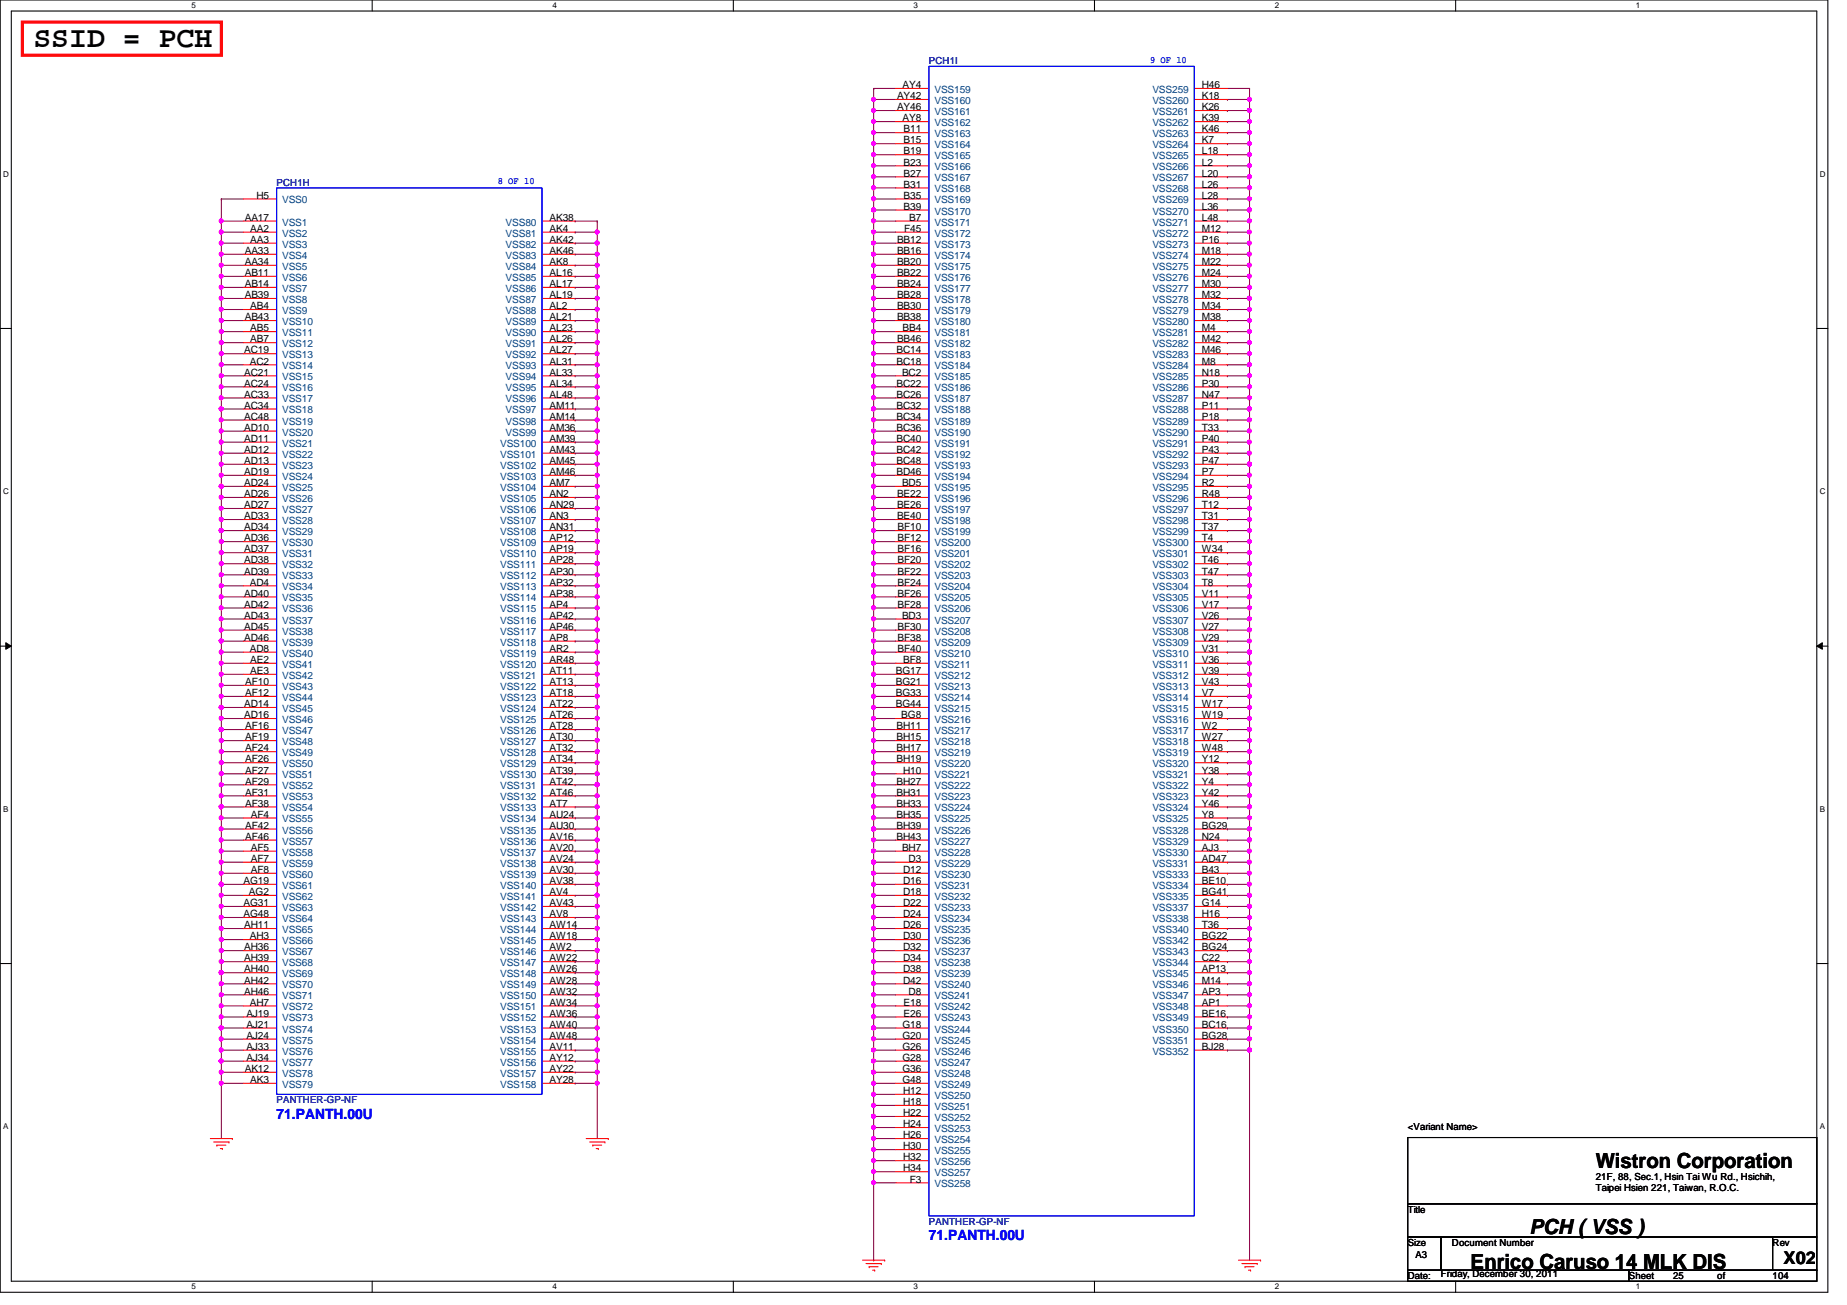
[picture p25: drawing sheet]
<svg xmlns="http://www.w3.org/2000/svg" width="297mm" height="210mm" viewBox="0 0 297 210" stroke-linecap="round" stroke-linejoin="round" font-family="sans-serif">
<defs><g id="words">
<text font-size="4.8" x="5.4" y="7.6">SSID = PCH</text>
<g font-size="3.3">
<text x="256.6" y="187.9">Wistron Corporation</text>
<text x="246" y="198.5">PCH ( VSS )</text>
<text x="236.5" y="204">Enrico Caruso 14 MLK DIS</text>
</g>
<text font-size="2.8" x="286.8" y="203.4">X02</text>
<g font-size="2.3" fill="#00f">
<text x="44.5" y="179.9">71.PANTH.00U</text>
<text x="149.4" y="199.5">71.PANTH.00U</text>
</g>
<g font-size="1.6" fill="#000080">
<text x="149.4" y="10.3">PCH1I</text>
<text x="44.5" y="29.9">PCH1H</text>
<text x="44.5" y="177.5">PANTHER-GP-NF</text>
<text x="149.4" y="197">PANTHER-GP-NF</text>
</g>
<g font-size="1.6" fill="#00f">
<text x="185" y="10.1">9 OF 10</text>
<text x="80" y="29.7">8 OF 10</text>
</g>
<g font-size="1.6">
<text x="144.3" y="16">AY42</text>
<text x="144.3" y="17.7">AY46</text>
<text x="145.2" y="14.2">AY4</text>
<text x="193.3" y="14.2">H46</text>
<text x="193.3" y="16">K18</text>
<text x="193.3" y="17.7">K26</text>
<text x="145.2" y="19.5">AY8</text>
<text x="145.3" y="21.3">B11</text>
<text x="145.3" y="23.1">B15</text>
<text x="193.3" y="23.1">K7</text>
<text x="193.3" y="19.5">K39</text>
<text x="193.3" y="21.3">K46</text>
<text x="145.3" y="24.8">B19</text>
<text x="145.3" y="26.6">B23</text>
<text x="145.3" y="28.4">B27</text>
<text x="193.3" y="24.8">L18</text>
<text x="193.3" y="26.6">L2</text>
<text x="193.3" y="28.4">L20</text>
<text x="39.4" y="35.5">AA17</text>
<text x="41.2" y="32">H5</text>
<text x="88.4" y="35.5">AK38</text>
<text x="145.3" y="30.2">B31</text>
<text x="145.3" y="32">B35</text>
<text x="145.3" y="33.7">B39</text>
<text x="146.2" y="35.5">B7</text>
<text x="193.3" y="30.2">L26</text>
<text x="193.3" y="32">L28</text>
<text x="193.3" y="33.7">L36</text>
<text x="193.3" y="35.5">L48</text>
<text x="39.4" y="40.9">AA33</text>
<text x="40.3" y="37.3">AA2</text>
<text x="40.3" y="39.1">AA3</text>
<text x="88.4" y="37.3">AK4</text>
<text x="88.4" y="39.1">AK42</text>
<text x="88.4" y="40.9">AK46</text>
<text x="144.3" y="39.1">BB12</text>
<text x="144.3" y="40.9">BB16</text>
<text x="145.4" y="37.3">F45</text>
<text x="193.3" y="37.3">M12</text>
<text x="193.3" y="39.1">P16</text>
<text x="193.3" y="40.9">M18</text>
<text x="39.4" y="42.6">AA34</text>
<text x="39.4" y="44.4">AB11</text>
<text x="39.4" y="46.2">AB14</text>
<text x="39.4" y="48">AB39</text>
<text x="88.4" y="42.6">AK8</text>
<text x="88.4" y="44.4">AL16</text>
<text x="88.4" y="46.2">AL17</text>
<text x="88.4" y="48">AL19</text>
<text x="144.3" y="42.6">BB20</text>
<text x="144.3" y="44.4">BB22</text>
<text x="144.3" y="46.2">BB24</text>
<text x="144.3" y="48">BB28</text>
<text x="193.3" y="42.6">M22</text>
<text x="193.3" y="44.4">M24</text>
<text x="193.3" y="46.2">M30</text>
<text x="193.3" y="48">M32</text>
<text x="39.4" y="51.5">AB43</text>
<text x="40.3" y="49.7">AB4</text>
<text x="40.3" y="53.3">AB5</text>
<text x="88.4" y="49.7">AL2</text>
<text x="88.4" y="51.5">AL21</text>
<text x="88.4" y="53.3">AL23</text>
<text x="144.3" y="49.7">BB30</text>
<text x="144.3" y="51.5">BB38</text>
<text x="145.2" y="53.3">BB4</text>
<text x="193.3" y="49.7">M34</text>
<text x="193.3" y="51.5">M38</text>
<text x="193.3" y="53.3">M4</text>
<text x="39.3" y="56.9">AC19</text>
<text x="40.2" y="58.6">AC2</text>
<text x="40.3" y="55.1">AB7</text>
<text x="88.4" y="55.1">AL26</text>
<text x="88.4" y="56.9">AL27</text>
<text x="88.4" y="58.6">AL31</text>
<text x="144.2" y="56.9">BC14</text>
<text x="144.2" y="58.6">BC18</text>
<text x="144.3" y="55.1">BB46</text>
<text x="193.3" y="55.1">M42</text>
<text x="193.3" y="56.9">M46</text>
<text x="193.3" y="58.6">M8</text>
<text x="39.3" y="60.4">AC21</text>
<text x="39.3" y="62.2">AC24</text>
<text x="39.3" y="64">AC33</text>
<text x="39.3" y="65.7">AC34</text>
<text x="88.4" y="64">AL48</text>
<text x="88.4" y="65.7">AM11</text>
<text x="88.4" y="62.2">AL34</text>
<text x="88.4" y="60.4">AL33</text>
<text x="144.2" y="62.2">BC22</text>
<text x="144.2" y="64">BC26</text>
<text x="144.2" y="65.7">BC32</text>
<text x="145.1" y="60.4">BC2</text>
<text x="193.3" y="60.4">N18</text>
<text x="193.3" y="62.2">P30</text>
<text x="193.3" y="65.7">P11</text>
<text x="193.3" y="64">N47</text>
<text x="39.3" y="67.5">AC48</text>
<text x="39.3" y="69.3">AD10</text>
<text x="39.3" y="71.1">AD11</text>
<text x="88.4" y="67.5">AM14</text>
<text x="88.4" y="69.3">AM36</text>
<text x="88.4" y="71.1">AM39</text>
<text x="144.2" y="67.5">BC34</text>
<text x="144.2" y="69.3">BC36</text>
<text x="144.2" y="71.1">BC40</text>
<text x="193.3" y="67.5">P18</text>
<text x="193.3" y="69.3">T33</text>
<text x="193.3" y="71.1">P40</text>
<text x="39.3" y="72.9">AD12</text>
<text x="39.3" y="74.6">AD13</text>
<text x="39.3" y="76.4">AD19</text>
<text x="88.4" y="74.6">AM45</text>
<text x="88.4" y="76.4">AM46</text>
<text x="88.4" y="72.9">AM43</text>
<text x="144.2" y="72.9">BC42</text>
<text x="144.2" y="74.6">BC48</text>
<text x="144.2" y="76.4">BD46</text>
<text x="193.3" y="72.9">P43</text>
<text x="193.3" y="74.6">P47</text>
<text x="193.3" y="76.4">P7</text>
<text x="39.3" y="78.2">AD24</text>
<text x="39.3" y="80">AD26</text>
<text x="39.3" y="81.7">AD27</text>
<text x="39.3" y="83.5">AD33</text>
<text x="88.4" y="78.2">AM7</text>
<text x="88.4" y="80">AN2</text>
<text x="88.4" y="81.7">AN29</text>
<text x="88.4" y="83.5">AN3</text>
<text x="144.3" y="80">BE22</text>
<text x="144.3" y="81.7">BE26</text>
<text x="144.3" y="83.5">BE40</text>
<text x="145.1" y="78.2">BD5</text>
<text x="193.3" y="78.2">R2</text>
<text x="193.3" y="80">R48</text>
<text x="193.3" y="81.7">T12</text>
<text x="193.3" y="83.5">T31</text>
<text x="39.3" y="85.3">AD34</text>
<text x="39.3" y="87.1">AD36</text>
<text x="39.3" y="88.9">AD37</text>
<text x="88.4" y="85.3">AN31</text>
<text x="88.4" y="87.1">AP12</text>
<text x="88.4" y="88.9">AP19</text>
<text x="144.4" y="85.3">BF10</text>
<text x="144.4" y="87.1">BF12</text>
<text x="144.4" y="88.9">BF16</text>
<text x="193.3" y="85.3">T37</text>
<text x="193.3" y="87.1">T4</text>
<text x="193.3" y="88.9">W34</text>
<text x="39.3" y="92.4">AD39</text>
<text x="39.3" y="96">AD40</text>
<text x="39.3" y="90.6">AD38</text>
<text x="40.2" y="94.2">AD4</text>
<text x="88.4" y="90.6">AP28</text>
<text x="88.4" y="92.4">AP30</text>
<text x="88.4" y="94.2">AP32</text>
<text x="88.4" y="96">AP38</text>
<text x="144.4" y="90.6">BF20</text>
<text x="144.4" y="92.4">BF22</text>
<text x="144.4" y="94.2">BF24</text>
<text x="144.4" y="96">BF26</text>
<text x="193.3" y="90.6">T46</text>
<text x="193.3" y="92.4">T47</text>
<text x="193.3" y="94.2">T8</text>
<text x="193.3" y="96">V11</text>
<text x="39.3" y="97.7">AD42</text>
<text x="39.3" y="99.5">AD43</text>
<text x="39.3" y="101.3">AD45</text>
<text x="88.4" y="99.5">AP42</text>
<text x="88.4" y="101.3">AP46</text>
<text x="88.4" y="97.7">AP4</text>
<text x="144.4" y="97.7">BF28</text>
<text x="144.4" y="101.3">BF30</text>
<text x="145.1" y="99.5">BD3</text>
<text x="193.3" y="97.7">V17</text>
<text x="193.3" y="99.5">V26</text>
<text x="193.3" y="101.3">V27</text>
<text x="39.3" y="103.1">AD46</text>
<text x="40.2" y="104.9">AD8</text>
<text x="40.3" y="106.6">AE2</text>
<text x="88.4" y="103.1">AP8</text>
<text x="88.4" y="104.9">AR2</text>
<text x="88.4" y="106.6">AR48</text>
<text x="144.4" y="103.1">BF38</text>
<text x="144.4" y="104.9">BF40</text>
<text x="145.2" y="106.6">BF8</text>
<text x="193.3" y="103.1">V29</text>
<text x="193.3" y="104.9">V31</text>
<text x="193.3" y="106.6">V36</text>
<text x="39.3" y="113.7">AD14</text>
<text x="39.5" y="110.2">AF10</text>
<text x="39.5" y="112">AF12</text>
<text x="40.3" y="108.4">AE3</text>
<text x="88.4" y="108.4">AT11</text>
<text x="88.4" y="110.2">AT13</text>
<text x="88.4" y="112">AT18</text>
<text x="88.4" y="113.7">AT22</text>
<text x="144.1" y="108.4">BG17</text>
<text x="144.1" y="110.2">BG21</text>
<text x="144.1" y="112">BG33</text>
<text x="144.1" y="113.7">BG44</text>
<text x="193.3" y="108.4">V39</text>
<text x="193.3" y="110.2">V43</text>
<text x="193.3" y="112">V7</text>
<text x="193.3" y="113.7">W17</text>
<text x="39.3" y="115.5">AD16</text>
<text x="39.5" y="117.3">AF16</text>
<text x="39.5" y="119.1">AF19</text>
<text x="88.4" y="115.5">AT26</text>
<text x="88.4" y="117.3">AT28</text>
<text x="88.4" y="119.1">AT30</text>
<text x="144.2" y="117.3">BH11</text>
<text x="144.2" y="119.1">BH15</text>
<text x="144.9" y="115.5">BG8</text>
<text x="193.3" y="115.5">W19</text>
<text x="193.3" y="117.3">W2</text>
<text x="193.3" y="119.1">W27</text>
<text x="39.5" y="120.9">AF24</text>
<text x="39.5" y="122.6">AF26</text>
<text x="39.5" y="124.4">AF27</text>
<text x="88.4" y="120.9">AT32</text>
<text x="88.4" y="122.6">AT34</text>
<text x="88.4" y="124.4">AT39</text>
<text x="144.2" y="120.9">BH17</text>
<text x="144.2" y="122.6">BH19</text>
<text x="145.2" y="124.4">H10</text>
<text x="193.3" y="120.9">W48</text>
<text x="193.3" y="122.6">Y12</text>
<text x="193.3" y="124.4">Y38</text>
<text x="39.5" y="126.2">AF29</text>
<text x="39.5" y="128">AF31</text>
<text x="39.5" y="129.8">AF38</text>
<text x="40.3" y="131.5">AF4</text>
<text x="88.4" y="126.2">AT42</text>
<text x="88.4" y="128">AT46</text>
<text x="88.4" y="129.8">AT7</text>
<text x="88.4" y="131.5">AU24</text>
<text x="144.2" y="126.2">BH27</text>
<text x="144.2" y="128">BH31</text>
<text x="144.2" y="129.8">BH33</text>
<text x="144.2" y="131.5">BH35</text>
<text x="193.3" y="126.2">Y4</text>
<text x="193.3" y="128">Y42</text>
<text x="193.3" y="129.8">Y46</text>
<text x="193.3" y="131.5">Y8</text>
<text x="39.5" y="133.3">AF42</text>
<text x="39.5" y="135.1">AF46</text>
<text x="40.3" y="136.9">AF5</text>
<text x="88.4" y="133.3">AU30</text>
<text x="88.4" y="135.1">AV16</text>
<text x="88.4" y="136.9">AV20</text>
<text x="144.2" y="133.3">BH39</text>
<text x="144.2" y="135.1">BH43</text>
<text x="145.1" y="136.9">BH7</text>
<text x="193.3" y="133.3">BG29</text>
<text x="193.3" y="135.1">N24</text>
<text x="193.3" y="136.9">AJ3</text>
<text x="39.2" y="142.2">AG19</text>
<text x="40" y="144">AG2</text>
<text x="40.3" y="138.6">AF7</text>
<text x="40.3" y="140.4">AF8</text>
<text x="88.4" y="138.6">AV24</text>
<text x="88.4" y="140.4">AV30</text>
<text x="88.4" y="142.2">AV38</text>
<text x="88.4" y="144">AV4</text>
<text x="145.2" y="140.4">D12</text>
<text x="145.2" y="142.2">D16</text>
<text x="145.2" y="144">D18</text>
<text x="146.1" y="138.6">D3</text>
<text x="193.3" y="138.6">AD47</text>
<text x="193.3" y="140.4">B43</text>
<text x="193.3" y="142.2">BE10</text>
<text x="193.3" y="144">BG41</text>
<text x="39.2" y="145.8">AG31</text>
<text x="39.2" y="147.5">AG48</text>
<text x="39.3" y="149.3">AH11</text>
<text x="88.4" y="145.8">AV43</text>
<text x="88.4" y="147.5">AV8</text>
<text x="88.4" y="149.3">AW14</text>
<text x="145.2" y="145.8">D22</text>
<text x="145.2" y="147.5">D24</text>
<text x="145.2" y="149.3">D26</text>
<text x="193.3" y="145.8">G14</text>
<text x="193.3" y="147.5">H16</text>
<text x="193.3" y="149.3">T36</text>
<text x="39.3" y="152.9">AH36</text>
<text x="39.3" y="154.6">AH39</text>
<text x="40.2" y="151.1">AH3</text>
<text x="88.4" y="151.1">AW18</text>
<text x="88.4" y="152.9">AW2</text>
<text x="88.4" y="154.6">AW22</text>
<text x="145.2" y="151.1">D30</text>
<text x="145.2" y="152.9">D32</text>
<text x="145.2" y="154.6">D34</text>
<text x="193.3" y="151.1">BG22</text>
<text x="193.3" y="152.9">BG24</text>
<text x="193.3" y="154.6">C22</text>
<text x="39.3" y="156.4">AH40</text>
<text x="39.3" y="158.2">AH42</text>
<text x="39.3" y="160">AH46</text>
<text x="40.2" y="161.8">AH7</text>
<text x="88.4" y="156.4">AW26</text>
<text x="88.4" y="158.2">AW28</text>
<text x="88.4" y="160">AW32</text>
<text x="88.4" y="161.8">AW34</text>
<text x="145.2" y="156.4">D38</text>
<text x="145.2" y="158.2">D42</text>
<text x="145.3" y="161.8">E18</text>
<text x="146.1" y="160">D8</text>
<text x="193.3" y="156.4">AP13</text>
<text x="193.3" y="158.2">M14</text>
<text x="193.3" y="160">AP3</text>
<text x="193.3" y="161.8">AP1</text>
<text x="39.6" y="163.5">AJ19</text>
<text x="39.6" y="165.3">AJ21</text>
<text x="39.6" y="167.1">AJ24</text>
<text x="88.4" y="163.5">AW36</text>
<text x="88.4" y="165.3">AW40</text>
<text x="88.4" y="167.1">AW48</text>
<text x="145.1" y="165.3">G18</text>
<text x="145.1" y="167.1">G20</text>
<text x="145.3" y="163.5">E26</text>
<text x="193.3" y="163.5">BE16</text>
<text x="193.3" y="165.3">BC16</text>
<text x="193.3" y="167.1">BG28</text>
<text x="39.4" y="172.4">AK12</text>
<text x="39.6" y="168.9">AJ33</text>
<text x="39.6" y="170.6">AJ34</text>
<text x="88.4" y="168.9">AV11</text>
<text x="88.4" y="170.6">AY12</text>
<text x="88.4" y="172.4">AY22</text>
<text x="145.1" y="168.9">G26</text>
<text x="145.1" y="170.6">G28</text>
<text x="145.1" y="172.4">G36</text>
<text x="193.3" y="168.9">BJ28</text>
<text x="40.3" y="174.2">AK3</text>
<text x="88.4" y="174.2">AY28</text>
<text x="145.1" y="174.2">G48</text>
<text x="145.2" y="176">H12</text>
<text x="145.2" y="177.8">H18</text>
<text x="145.2" y="179.5">H22</text>
<text x="145.2" y="181.3">H24</text>
<text x="145.2" y="183.1">H26</text>
<text x="145.2" y="184.9">H30</text>
<text x="226.4" y="181.7">&lt;Variant Name&gt;</text>
<text x="145.2" y="186.6">H32</text>
<text x="145.2" y="188.4">H34</text>
<text x="146.3" y="190.2">F3</text>
<text x="256.6" y="189.7">21F, 88, Sec.1, Hsin Tai Wu Rd., Hsichih,</text>
<text x="256.6" y="191.6">Taipei Hsien 221, Taiwan, R.O.C.</text>
<text x="226.4" y="195.1">Title</text>
<text x="226.4" y="200.4">Size</text>
<text x="227.6" y="202.4">A3</text>
<text x="233.5" y="200.4">Document Number</text>
<text x="285.1" y="200.4">Rev</text>
<text x="226.4" y="205.7">Date:</text>
<text x="231.7" y="205.4">Friday, December 30, 2011</text>
<text x="262" y="205.7">Sheet</text>
<text x="269.1" y="205.7">25</text>
<text x="276.2" y="205.7">of</text>
<text x="285.1" y="205.7">104</text>
</g>
<g font-size="1.6" fill="#004080">
<text x="150.3" y="14.9">VSS159</text>
<text x="150.3" y="16.7">VSS160</text>
<text x="185.3" y="14.9">VSS259</text>
<text x="185.3" y="16.7">VSS260</text>
<text x="150.3" y="18.5">VSS161</text>
<text x="150.3" y="20.3">VSS162</text>
<text x="150.3" y="22.1">VSS163</text>
<text x="150.3" y="23.8">VSS164</text>
<text x="185.3" y="23.8">VSS264</text>
<text x="185.3" y="20.3">VSS262</text>
<text x="185.3" y="22.1">VSS263</text>
<text x="185.3" y="18.5">VSS261</text>
<text x="150.3" y="25.6">VSS165</text>
<text x="150.3" y="27.4">VSS166</text>
<text x="150.3" y="29.2">VSS167</text>
<text x="185.3" y="25.6">VSS265</text>
<text x="185.3" y="27.4">VSS266</text>
<text x="185.3" y="29.2">VSS267</text>
<text x="45.4" y="32.7">VSS0</text>
<text x="150.3" y="30.9">VSS168</text>
<text x="150.3" y="32.7">VSS169</text>
<text x="150.3" y="34.5">VSS170</text>
<text x="185.3" y="30.9">VSS268</text>
<text x="185.3" y="32.7">VSS269</text>
<text x="185.3" y="34.5">VSS270</text>
<text x="45.4" y="36.3">VSS1</text>
<text x="45.4" y="38.1">VSS2</text>
<text x="45.4" y="39.8">VSS3</text>
<text x="45.4" y="41.6">VSS4</text>
<text x="81.3" y="36.3">VSS80</text>
<text x="81.3" y="38.1">VSS81</text>
<text x="81.3" y="39.8">VSS82</text>
<text x="81.3" y="41.6">VSS83</text>
<text x="150.3" y="36.3">VSS171</text>
<text x="150.3" y="39.8">VSS173</text>
<text x="150.3" y="41.6">VSS174</text>
<text x="150.3" y="38.1">VSS172</text>
<text x="185.3" y="36.3">VSS271</text>
<text x="185.3" y="38.1">VSS272</text>
<text x="185.3" y="39.8">VSS273</text>
<text x="185.3" y="41.6">VSS274</text>
<text x="45.4" y="43.4">VSS5</text>
<text x="45.4" y="45.2">VSS6</text>
<text x="45.4" y="46.9">VSS7</text>
<text x="81.3" y="43.4">VSS84</text>
<text x="81.3" y="45.2">VSS85</text>
<text x="81.3" y="46.9">VSS86</text>
<text x="150.3" y="43.4">VSS175</text>
<text x="150.3" y="45.2">VSS176</text>
<text x="150.3" y="46.9">VSS177</text>
<text x="185.3" y="43.4">VSS275</text>
<text x="185.3" y="45.2">VSS276</text>
<text x="185.3" y="46.9">VSS277</text>
<text x="45.4" y="48.7">VSS8</text>
<text x="45.4" y="50.5">VSS9</text>
<text x="45.4" y="52.3">VSS10</text>
<text x="81.3" y="48.7">VSS87</text>
<text x="81.3" y="50.5">VSS88</text>
<text x="81.3" y="52.3">VSS89</text>
<text x="150.3" y="48.7">VSS178</text>
<text x="150.3" y="50.5">VSS179</text>
<text x="150.3" y="52.3">VSS180</text>
<text x="185.3" y="48.7">VSS278</text>
<text x="185.3" y="50.5">VSS279</text>
<text x="185.3" y="52.3">VSS280</text>
<text x="45.4" y="54.1">VSS11</text>
<text x="45.4" y="55.8">VSS12</text>
<text x="45.4" y="57.6">VSS13</text>
<text x="45.4" y="59.4">VSS14</text>
<text x="81.3" y="54.1">VSS90</text>
<text x="81.3" y="55.8">VSS91</text>
<text x="81.3" y="57.6">VSS92</text>
<text x="81.3" y="59.4">VSS93</text>
<text x="150.3" y="54.1">VSS181</text>
<text x="150.3" y="55.8">VSS182</text>
<text x="150.3" y="57.6">VSS183</text>
<text x="150.3" y="59.4">VSS184</text>
<text x="185.3" y="54.1">VSS281</text>
<text x="185.3" y="55.8">VSS282</text>
<text x="185.3" y="57.6">VSS283</text>
<text x="185.3" y="59.4">VSS284</text>
<text x="45.4" y="61.2">VSS15</text>
<text x="45.4" y="62.9">VSS16</text>
<text x="45.4" y="64.7">VSS17</text>
<text x="81.3" y="64.7">VSS96</text>
<text x="81.3" y="62.9">VSS95</text>
<text x="81.3" y="61.2">VSS94</text>
<text x="150.3" y="61.2">VSS185</text>
<text x="150.3" y="62.9">VSS186</text>
<text x="150.3" y="64.7">VSS187</text>
<text x="185.3" y="61.2">VSS285</text>
<text x="185.3" y="62.9">VSS286</text>
<text x="185.3" y="64.7">VSS287</text>
<text x="45.4" y="66.5">VSS18</text>
<text x="45.4" y="68.3">VSS19</text>
<text x="45.4" y="70.1">VSS20</text>
<text x="45.4" y="71.8">VSS21</text>
<text x="80.4" y="71.8">VSS100</text>
<text x="81.3" y="66.5">VSS97</text>
<text x="81.3" y="68.3">VSS98</text>
<text x="81.3" y="70.1">VSS99</text>
<text x="150.3" y="66.5">VSS188</text>
<text x="150.3" y="68.3">VSS189</text>
<text x="150.3" y="70.1">VSS190</text>
<text x="150.3" y="71.8">VSS191</text>
<text x="185.3" y="66.5">VSS288</text>
<text x="185.3" y="68.3">VSS289</text>
<text x="185.3" y="70.1">VSS290</text>
<text x="185.3" y="71.8">VSS291</text>
<text x="45.4" y="73.6">VSS22</text>
<text x="45.4" y="75.4">VSS23</text>
<text x="45.4" y="77.2">VSS24</text>
<text x="80.4" y="75.4">VSS102</text>
<text x="80.4" y="77.2">VSS103</text>
<text x="80.4" y="73.6">VSS101</text>
<text x="150.3" y="73.6">VSS192</text>
<text x="150.3" y="75.4">VSS193</text>
<text x="150.3" y="77.2">VSS194</text>
<text x="185.3" y="73.6">VSS292</text>
<text x="185.3" y="75.4">VSS293</text>
<text x="185.3" y="77.2">VSS294</text>
<text x="45.4" y="79">VSS25</text>
<text x="45.4" y="80.7">VSS26</text>
<text x="45.4" y="82.5">VSS27</text>
<text x="80.4" y="79">VSS104</text>
<text x="80.4" y="80.7">VSS105</text>
<text x="80.4" y="82.5">VSS106</text>
<text x="150.3" y="79">VSS195</text>
<text x="150.3" y="80.7">VSS196</text>
<text x="150.3" y="82.5">VSS197</text>
<text x="185.3" y="79">VSS295</text>
<text x="185.3" y="80.7">VSS296</text>
<text x="185.3" y="82.5">VSS297</text>
<text x="45.4" y="84.3">VSS28</text>
<text x="45.4" y="86.1">VSS29</text>
<text x="45.4" y="87.8">VSS30</text>
<text x="45.4" y="89.6">VSS31</text>
<text x="80.4" y="84.3">VSS107</text>
<text x="80.4" y="86.1">VSS108</text>
<text x="80.4" y="87.8">VSS109</text>
<text x="80.4" y="89.6">VSS110</text>
<text x="150.3" y="84.3">VSS198</text>
<text x="150.3" y="86.1">VSS199</text>
<text x="150.3" y="87.8">VSS200</text>
<text x="150.3" y="89.6">VSS201</text>
<text x="185.3" y="84.3">VSS298</text>
<text x="185.3" y="86.1">VSS299</text>
<text x="185.3" y="87.8">VSS300</text>
<text x="185.3" y="89.6">VSS301</text>
<text x="45.4" y="93.2">VSS33</text>
<text x="45.4" y="95">VSS34</text>
<text x="45.4" y="91.4">VSS32</text>
<text x="80.4" y="91.4">VSS111</text>
<text x="80.4" y="93.2">VSS112</text>
<text x="80.4" y="95">VSS113</text>
<text x="150.3" y="91.4">VSS202</text>
<text x="150.3" y="93.2">VSS203</text>
<text x="150.3" y="95">VSS204</text>
<text x="185.3" y="91.4">VSS302</text>
<text x="185.3" y="93.2">VSS303</text>
<text x="185.3" y="95">VSS304</text>
<text x="45.4" y="96.7">VSS35</text>
<text x="45.4" y="98.5">VSS36</text>
<text x="45.4" y="100.3">VSS37</text>
<text x="80.4" y="96.7">VSS114</text>
<text x="80.4" y="100.3">VSS116</text>
<text x="80.4" y="98.5">VSS115</text>
<text x="150.3" y="96.7">VSS205</text>
<text x="150.3" y="98.5">VSS206</text>
<text x="150.3" y="100.3">VSS207</text>
<text x="185.3" y="96.7">VSS305</text>
<text x="185.3" y="98.5">VSS306</text>
<text x="185.3" y="100.3">VSS307</text>
<text x="45.4" y="102.1">VSS38</text>
<text x="45.4" y="103.8">VSS39</text>
<text x="45.4" y="105.6">VSS40</text>
<text x="45.4" y="107.4">VSS41</text>
<text x="80.4" y="102.1">VSS117</text>
<text x="80.4" y="103.8">VSS118</text>
<text x="80.4" y="105.6">VSS119</text>
<text x="80.4" y="107.4">VSS120</text>
<text x="150.3" y="102.1">VSS208</text>
<text x="150.3" y="103.8">VSS209</text>
<text x="150.3" y="105.6">VSS210</text>
<text x="150.3" y="107.4">VSS211</text>
<text x="185.3" y="102.1">VSS308</text>
<text x="185.3" y="103.8">VSS309</text>
<text x="185.3" y="105.6">VSS310</text>
<text x="185.3" y="107.4">VSS311</text>
<text x="45.4" y="111">VSS43</text>
<text x="45.4" y="112.7">VSS44</text>
<text x="45.4" y="109.2">VSS42</text>
<text x="80.4" y="109.2">VSS121</text>
<text x="80.4" y="111">VSS122</text>
<text x="80.4" y="112.7">VSS123</text>
<text x="150.3" y="109.2">VSS212</text>
<text x="150.3" y="111">VSS213</text>
<text x="150.3" y="112.7">VSS214</text>
<text x="185.3" y="109.2">VSS312</text>
<text x="185.3" y="111">VSS313</text>
<text x="185.3" y="112.7">VSS314</text>
<text x="45.4" y="116.3">VSS46</text>
<text x="45.4" y="118.1">VSS47</text>
<text x="45.4" y="119.8">VSS48</text>
<text x="45.4" y="114.5">VSS45</text>
<text x="80.4" y="114.5">VSS124</text>
<text x="80.4" y="116.3">VSS125</text>
<text x="80.4" y="118.1">VSS126</text>
<text x="80.4" y="119.8">VSS127</text>
<text x="150.3" y="114.5">VSS215</text>
<text x="150.3" y="116.3">VSS216</text>
<text x="150.3" y="118.1">VSS217</text>
<text x="150.3" y="119.8">VSS218</text>
<text x="185.3" y="114.5">VSS315</text>
<text x="185.3" y="116.3">VSS316</text>
<text x="185.3" y="118.1">VSS317</text>
<text x="185.3" y="119.8">VSS318</text>
<text x="45.4" y="121.6">VSS49</text>
<text x="45.4" y="123.4">VSS50</text>
<text x="45.4" y="125.2">VSS51</text>
<text x="80.4" y="121.6">VSS128</text>
<text x="80.4" y="123.4">VSS129</text>
<text x="80.4" y="125.2">VSS130</text>
<text x="150.3" y="121.6">VSS219</text>
<text x="150.3" y="123.4">VSS220</text>
<text x="150.3" y="125.2">VSS221</text>
<text x="185.3" y="121.6">VSS319</text>
<text x="185.3" y="123.4">VSS320</text>
<text x="185.3" y="125.2">VSS321</text>
<text x="45.4" y="127">VSS52</text>
<text x="45.4" y="128.7">VSS53</text>
<text x="45.4" y="130.5">VSS54</text>
<text x="80.4" y="127">VSS131</text>
<text x="80.4" y="128.7">VSS132</text>
<text x="80.4" y="130.5">VSS133</text>
<text x="150.3" y="127">VSS222</text>
<text x="150.3" y="128.7">VSS223</text>
<text x="150.3" y="130.5">VSS224</text>
<text x="185.3" y="127">VSS322</text>
<text x="185.3" y="128.7">VSS323</text>
<text x="185.3" y="130.5">VSS324</text>
<text x="45.4" y="132.3">VSS55</text>
<text x="45.4" y="134.1">VSS56</text>
<text x="45.4" y="135.8">VSS57</text>
<text x="45.4" y="137.6">VSS58</text>
<text x="80.4" y="132.3">VSS134</text>
<text x="80.4" y="134.1">VSS135</text>
<text x="80.4" y="135.8">VSS136</text>
<text x="80.4" y="137.6">VSS137</text>
<text x="150.3" y="132.3">VSS225</text>
<text x="150.3" y="134.1">VSS226</text>
<text x="150.3" y="135.8">VSS227</text>
<text x="150.3" y="137.6">VSS228</text>
<text x="185.3" y="132.3">VSS325</text>
<text x="185.3" y="134.1">VSS328</text>
<text x="185.3" y="135.8">VSS329</text>
<text x="185.3" y="137.6">VSS330</text>
<text x="45.4" y="139.4">VSS59</text>
<text x="45.4" y="141.2">VSS60</text>
<text x="45.4" y="143">VSS61</text>
<text x="80.4" y="139.4">VSS138</text>
<text x="80.4" y="141.2">VSS139</text>
<text x="80.4" y="143">VSS140</text>
<text x="150.3" y="139.4">VSS229</text>
<text x="150.3" y="141.2">VSS230</text>
<text x="150.3" y="143">VSS231</text>
<text x="185.3" y="139.4">VSS331</text>
<text x="185.3" y="141.2">VSS333</text>
<text x="185.3" y="143">VSS334</text>
<text x="45.4" y="144.7">VSS62</text>
<text x="45.4" y="146.5">VSS63</text>
<text x="45.4" y="148.3">VSS64</text>
<text x="80.4" y="144.7">VSS141</text>
<text x="80.4" y="146.5">VSS142</text>
<text x="80.4" y="148.3">VSS143</text>
<text x="150.3" y="144.7">VSS232</text>
<text x="150.3" y="146.5">VSS233</text>
<text x="150.3" y="148.3">VSS234</text>
<text x="185.3" y="144.7">VSS335</text>
<text x="185.3" y="146.5">VSS337</text>
<text x="185.3" y="148.3">VSS338</text>
<text x="45.4" y="150.1">VSS65</text>
<text x="45.4" y="151.8">VSS66</text>
<text x="45.4" y="153.6">VSS67</text>
<text x="45.4" y="155.4">VSS68</text>
<text x="80.4" y="150.1">VSS144</text>
<text x="80.4" y="151.8">VSS145</text>
<text x="80.4" y="153.6">VSS146</text>
<text x="80.4" y="155.4">VSS147</text>
<text x="150.3" y="150.1">VSS235</text>
<text x="150.3" y="151.8">VSS236</text>
<text x="150.3" y="153.6">VSS237</text>
<text x="150.3" y="155.4">VSS238</text>
<text x="185.3" y="150.1">VSS340</text>
<text x="185.3" y="151.8">VSS342</text>
<text x="185.3" y="153.6">VSS343</text>
<text x="185.3" y="155.4">VSS344</text>
<text x="45.4" y="157.2">VSS69</text>
<text x="45.4" y="159">VSS70</text>
<text x="45.4" y="160.7">VSS71</text>
<text x="80.4" y="157.2">VSS148</text>
<text x="80.4" y="159">VSS149</text>
<text x="80.4" y="160.7">VSS150</text>
<text x="150.3" y="157.2">VSS239</text>
<text x="150.3" y="159">VSS240</text>
<text x="150.3" y="160.7">VSS241</text>
<text x="185.3" y="157.2">VSS345</text>
<text x="185.3" y="159">VSS346</text>
<text x="185.3" y="160.7">VSS347</text>
<text x="45.4" y="162.5">VSS72</text>
<text x="45.4" y="164.3">VSS73</text>
<text x="45.4" y="166.1">VSS74</text>
<text x="45.4" y="167.9">VSS75</text>
<text x="80.4" y="162.5">VSS151</text>
<text x="80.4" y="164.3">VSS152</text>
<text x="80.4" y="166.1">VSS153</text>
<text x="80.4" y="167.9">VSS154</text>
<text x="150.3" y="162.5">VSS242</text>
<text x="150.3" y="164.3">VSS243</text>
<text x="150.3" y="166.1">VSS244</text>
<text x="150.3" y="167.9">VSS245</text>
<text x="185.3" y="162.5">VSS348</text>
<text x="185.3" y="164.3">VSS349</text>
<text x="185.3" y="166.1">VSS350</text>
<text x="185.3" y="167.9">VSS351</text>
<text x="45.4" y="169.6">VSS76</text>
<text x="45.4" y="171.4">VSS77</text>
<text x="45.4" y="173.2">VSS78</text>
<text x="80.4" y="169.6">VSS155</text>
<text x="80.4" y="171.4">VSS156</text>
<text x="80.4" y="173.2">VSS157</text>
<text x="150.3" y="169.6">VSS246</text>
<text x="150.3" y="171.4">VSS247</text>
<text x="150.3" y="173.2">VSS248</text>
<text x="185.3" y="169.6">VSS352</text>
<text x="45.4" y="175">VSS79</text>
<text x="80.4" y="175">VSS158</text>
<text x="150.3" y="175">VSS249</text>
<text x="150.3" y="176.7">VSS250</text>
<text x="150.3" y="178.5">VSS251</text>
<text x="150.3" y="180.3">VSS252</text>
<text x="150.3" y="182.1">VSS253</text>
<text x="150.3" y="183.9">VSS254</text>
<text x="150.3" y="185.6">VSS255</text>
<text x="150.3" y="187.4">VSS256</text>
<text x="150.3" y="189.2">VSS257</text>
<text x="150.3" y="191">VSS258</text>
</g>
<g font-size="1.3">
<text x="30.8" y="1.3">5</text>
<text x="88.9" y="1.3">4</text>
<text x="146.9" y="1.3">3</text>
<text x="205" y="1.3">2</text>
<text x="263.1" y="1.3">1</text>
<text x=".5" y="28.4">D</text>
<text x="292.6" y="28.4">D</text>
<text x=".5" y="79.5">C</text>
<text x="292.6" y="79.5">C</text>
<text x=".5" y="130.6">B</text>
<text x="292.6" y="130.6">B</text>
<text x=".5" y="181.7">A</text>
<text x="292.6" y="181.7">A</text>
<text x="30.8" y="207.4">5</text>
<text x="88.9" y="207.4">4</text>
<text x="146.9" y="207.4">3</text>
<text x="205" y="207.4">2</text>
<text x="263.1" y="207.4">1</text>
</g>
</g></defs>
<path d="M0 0h294v207.9h-294zM1.8 1.8h290.4v204.3h-290.4z" fill="none" stroke="#000" stroke-width=".17"/>
<g fill="#fff">
<path d="M30.8 .2h.7v1.4h-.7z"/>
<path d="M30.8 206.2h.7v1.4h-.7z"/>
</g>
<path d="M59.9 0v1.8M59.9 206.1v1.8" fill="none" stroke="#000" stroke-width=".17"/>
<g fill="#fff">
<path d="M88.9 .2h.6v1.4h-.6z"/>
<path d="M88.9 206.2h.6v1.4h-.6z"/>
</g>
<path d="M117.9 0v1.8M117.9 206.1v1.8" fill="none" stroke="#000" stroke-width=".17"/>
<g fill="#fff">
<path d="M146.9 .2h.7v1.4h-.7z"/>
<path d="M146.9 206.2h.7v1.4h-.7z"/>
</g>
<path d="M176 0v1.8M176 206.1v1.8" fill="none" stroke="#000" stroke-width=".17"/>
<g fill="#fff">
<path d="M205 .2h.7v1.4h-.7z"/>
<path d="M205 206.2h.7v1.4h-.7z"/>
</g>
<path d="M234.1 0v1.8M234.1 206.1v1.8" fill="none" stroke="#000" stroke-width=".17"/>
<g fill="#fff">
<path d="M263.1 .2h.7v1.4h-.7z"/>
<path d="M263.1 206.2h.7v1.4h-.7z"/>
<path d="M.5 27.3h.9v1.4h-.9z"/>
<path d="M292.6 27.3h.9v1.4h-.9z"/>
<path d="M.5 78.4h.9v1.4h-.9z"/>
<path d="M292.6 78.4h.9v1.4h-.9z"/>
</g>
<path d="M0 52.8h1.8M292.2 52.8h1.8" fill="none" stroke="#000" stroke-width=".17"/>
<g fill="#fff">
<path d="M.5 129.5h.8v1.4h-.8z"/>
<path d="M292.6 129.5h.9v1.4h-.9z"/>
</g>
<path d="M0 103.9h1.8M292.2 103.9h1.8" fill="none" stroke="#000" stroke-width=".17"/>
<path d="M.9 103.4l.9 .5-.9 .5zM292.2 103.9l.9-.5v1z" fill="#000"/>
<path d="M.9 103.4l.9 .5-.9 .5zM292.2 103.9l.9-.5v1z" fill="none" stroke="#000" stroke-width=".16"/>
<g fill="#fff">
<path d="M.5 180.5h.8v1.4h-.8z"/>
<path d="M292.6 180.5h.9v1.4h-.9z"/>
</g>
<path d="M0 155h1.8M292.2 155h1.8" fill="none" stroke="#000" stroke-width=".17"/>
<path d="M96.1 126.2h.1M96.1 126.2v1.8" fill="none" stroke="#800040" stroke-width=".17"/>
<circle cx="96" cy="126.2" r=".32" fill="#f0f"/>
<circle cx="96" cy="126.2" r=".32" fill="none" stroke="#f0f" stroke-width=".17"/>
<path d="M140.5 40.9h.1M140.5 40.9v1.8" fill="none" stroke="#800040" stroke-width=".17"/>
<circle cx="140.5" cy="40.9" r=".32" fill="#f0f"/>
<circle cx="140.5" cy="40.9" r=".32" fill="none" stroke="#f0f" stroke-width=".17"/>
<path d="M201 48h.1M201 48v1.8" fill="none" stroke="#800040" stroke-width=".17"/>
<circle cx="200.9" cy="48" r=".32" fill="#f0f"/>
<circle cx="200.9" cy="48" r=".32" fill="none" stroke="#f0f" stroke-width=".17"/>
<path d="M201 129.8h.1M201 129.8v1.8" fill="none" stroke="#800040" stroke-width=".17"/>
<circle cx="200.9" cy="129.8" r=".32" fill="#f0f"/>
<circle cx="200.9" cy="129.8" r=".32" fill="none" stroke="#f0f" stroke-width=".17"/>
<path d="M201 96h.1M201 96v1.8" fill="none" stroke="#800040" stroke-width=".17"/>
<circle cx="200.9" cy="96" r=".32" fill="#f0f"/>
<circle cx="200.9" cy="96" r=".32" fill="none" stroke="#f0f" stroke-width=".17"/>
<path d="M201 28.4h.1M201 28.4v1.8" fill="none" stroke="#800040" stroke-width=".17"/>
<circle cx="200.9" cy="28.4" r=".32" fill="#f0f"/>
<circle cx="200.9" cy="28.4" r=".32" fill="none" stroke="#f0f" stroke-width=".17"/>
<path d="M201 24.9h.1M201 24.9v1.8" fill="none" stroke="#800040" stroke-width=".17"/>
<circle cx="200.9" cy="24.9" r=".32" fill="#f0f"/>
<circle cx="200.9" cy="24.9" r=".32" fill="none" stroke="#f0f" stroke-width=".17"/>
<path d="M201 60.5h.1M201 60.5v1.7" fill="none" stroke="#800040" stroke-width=".17"/>
<circle cx="200.9" cy="60.4" r=".32" fill="#f0f"/>
<circle cx="200.9" cy="60.4" r=".32" fill="none" stroke="#f0f" stroke-width=".17"/>
<path d="M201 76.5h.1M201 76.5v1.7" fill="none" stroke="#800040" stroke-width=".17"/>
<circle cx="200.9" cy="76.4" r=".32" fill="#f0f"/>
<circle cx="200.9" cy="76.4" r=".32" fill="none" stroke="#f0f" stroke-width=".17"/>
<path d="M201 117.3h.1M201 117.3v1.8" fill="none" stroke="#800040" stroke-width=".17"/>
<circle cx="200.9" cy="117.3" r=".32" fill="#f0f"/>
<circle cx="200.9" cy="117.3" r=".32" fill="none" stroke="#f0f" stroke-width=".17"/>
<path d="M140.5 101.3h.1M140.5 101.3v1.8" fill="none" stroke="#800040" stroke-width=".17"/>
<circle cx="140.5" cy="101.3" r=".32" fill="#f0f"/>
<circle cx="140.5" cy="101.3" r=".32" fill="none" stroke="#f0f" stroke-width=".17"/>
<path d="M140.5 30.2h.1M140.5 30.2v1.8" fill="none" stroke="#800040" stroke-width=".17"/>
<circle cx="140.5" cy="30.2" r=".32" fill="#f0f"/>
<circle cx="140.5" cy="30.2" r=".32" fill="none" stroke="#f0f" stroke-width=".17"/>
<path d="M201 110.2h.1M201 110.2v1.8" fill="none" stroke="#800040" stroke-width=".17"/>
<circle cx="200.9" cy="110.2" r=".32" fill="#f0f"/>
<circle cx="200.9" cy="110.2" r=".32" fill="none" stroke="#f0f" stroke-width=".17"/>
<path d="M140.5 67.6h.1M140.5 67.6v1.7" fill="none" stroke="#800040" stroke-width=".17"/>
<circle cx="140.5" cy="67.5" r=".32" fill="#f0f"/>
<circle cx="140.5" cy="67.5" r=".32" fill="none" stroke="#f0f" stroke-width=".17"/>
<path d="M140.5 62.2h.1M140.5 62.2v1.8" fill="none" stroke="#800040" stroke-width=".17"/>
<circle cx="140.5" cy="62.2" r=".32" fill="#f0f"/>
<circle cx="140.5" cy="62.2" r=".32" fill="none" stroke="#f0f" stroke-width=".17"/>
<path d="M201 65.8h.1M201 65.8v1.8" fill="none" stroke="#800040" stroke-width=".17"/>
<circle cx="200.9" cy="65.8" r=".32" fill="#f0f"/>
<circle cx="200.9" cy="65.8" r=".32" fill="none" stroke="#f0f" stroke-width=".17"/>
<path d="M201 33.8h.1M201 33.8v1.8" fill="none" stroke="#800040" stroke-width=".17"/>
<circle cx="200.9" cy="33.8" r=".32" fill="#f0f"/>
<circle cx="200.9" cy="33.8" r=".32" fill="none" stroke="#f0f" stroke-width=".17"/>
<path d="M201 55.1h.1M201 55.1v1.8" fill="none" stroke="#800040" stroke-width=".17"/>
<circle cx="200.9" cy="55.1" r=".32" fill="#f0f"/>
<circle cx="200.9" cy="55.1" r=".32" fill="none" stroke="#f0f" stroke-width=".17"/>
<path d="M201 17.8h.1M201 17.8v1.8" fill="none" stroke="#800040" stroke-width=".17"/>
<circle cx="200.9" cy="17.8" r=".32" fill="#f0f"/>
<circle cx="200.9" cy="17.8" r=".32" fill="none" stroke="#f0f" stroke-width=".17"/>
<path d="M201 135.1h.1M201 135.1v1.8" fill="none" stroke="#800040" stroke-width=".17"/>
<circle cx="200.9" cy="135.1" r=".32" fill="#f0f"/>
<circle cx="200.9" cy="135.1" r=".32" fill="none" stroke="#f0f" stroke-width=".17"/>
<path d="M140.5 106.7h.1M140.5 106.7v1.8" fill="none" stroke="#800040" stroke-width=".17"/>
<circle cx="140.5" cy="106.7" r=".32" fill="#f0f"/>
<circle cx="140.5" cy="106.7" r=".32" fill="none" stroke="#f0f" stroke-width=".17"/>
<path d="M140.5 48h.1M140.5 48v1.8" fill="none" stroke="#800040" stroke-width=".17"/>
<circle cx="140.5" cy="48" r=".32" fill="#f0f"/>
<circle cx="140.5" cy="48" r=".32" fill="none" stroke="#f0f" stroke-width=".17"/>
<path d="M140.5 19.6h.1M140.5 19.6v1.7" fill="none" stroke="#800040" stroke-width=".17"/>
<circle cx="140.5" cy="19.5" r=".32" fill="#f0f"/>
<circle cx="140.5" cy="19.5" r=".32" fill="none" stroke="#f0f" stroke-width=".17"/>
<path d="M201 145.8h.1M201 145.8v1.8" fill="none" stroke="#800040" stroke-width=".17"/>
<circle cx="200.9" cy="145.8" r=".32" fill="#f0f"/>
<circle cx="200.9" cy="145.8" r=".32" fill="none" stroke="#f0f" stroke-width=".17"/>
<path d="M140.5 112h.1M140.5 112v1.8" fill="none" stroke="#800040" stroke-width=".17"/>
<circle cx="140.5" cy="112" r=".32" fill="#f0f"/>
<circle cx="140.5" cy="112" r=".32" fill="none" stroke="#f0f" stroke-width=".17"/>
<path d="M197.4 14.2h3.6M201 14.2h.1M201 16h.1M201 14.2v1.8" fill="none" stroke="#800040" stroke-width=".17"/>
<circle cx="200.9" cy="16" r=".32" fill="#f0f"/>
<circle cx="200.9" cy="16" r=".32" fill="none" stroke="#f0f" stroke-width=".17"/>
<g fill="none" stroke="#800040" stroke-width=".17">
<path d="M35.6 92.5h.1M35.6 94.2h.1M35.6 96h.1M35.6 97.8h.1M35.6 99.6h.1M35.6 92.5h3.6M35.6 94.2h3.6M35.6 96h3.6M35.6 97.8h3.6M35.6 99.6h3.6M35.6 101.3h.1M35.6 103.1h.1"/>
<path d="M35.6 101.3h3.6M35.6 103.1h3.6"/>
</g>
<circle cx="35.6" cy="103.1" r=".32" fill="#f0f"/>
<circle cx="35.6" cy="103.1" r=".32" fill="none" stroke="#f0f" stroke-width=".17"/>
<path d="M35.6 92.5h.1M35.6 92.5v1.7M35.6 104.9h.1M35.6 104.9h3.6" fill="none" stroke="#800040" stroke-width=".17"/>
<circle cx="35.6" cy="92.4" r=".32" fill="#f0f"/>
<circle cx="35.6" cy="92.4" r=".32" fill="none" stroke="#f0f" stroke-width=".17"/>
<path d="M35.6 101.3h.1M35.6 101.3v1.8" fill="none" stroke="#800040" stroke-width=".17"/>
<circle cx="35.6" cy="101.3" r=".32" fill="#f0f"/>
<circle cx="35.6" cy="101.3" r=".32" fill="none" stroke="#f0f" stroke-width=".17"/>
<path d="M35.6 104.9h.1M35.6 104.9v1.8" fill="none" stroke="#800040" stroke-width=".17"/>
<circle cx="35.6" cy="104.9" r=".32" fill="#f0f"/>
<circle cx="35.6" cy="104.9" r=".32" fill="none" stroke="#f0f" stroke-width=".17"/>
<path d="M35.6 96h.1M35.6 96v1.8" fill="none" stroke="#800040" stroke-width=".17"/>
<circle cx="35.6" cy="96" r=".32" fill="#f0f"/>
<circle cx="35.6" cy="96" r=".32" fill="none" stroke="#f0f" stroke-width=".17"/>
<path d="M35.6 94.2h.1M35.6 94.2v1.8" fill="none" stroke="#800040" stroke-width=".17"/>
<circle cx="35.6" cy="94.2" r=".32" fill="#f0f"/>
<circle cx="35.6" cy="94.2" r=".32" fill="none" stroke="#f0f" stroke-width=".17"/>
<path d="M35.6 103.1h.1M35.6 103.1v1.8" fill="none" stroke="#800040" stroke-width=".17"/>
<circle cx="35.6" cy="103.1" r=".32" fill="#f0f"/>
<circle cx="35.6" cy="103.1" r=".32" fill="none" stroke="#f0f" stroke-width=".17"/>
<path d="M35.6 97.8h.1M35.6 97.8v1.8" fill="none" stroke="#800040" stroke-width=".17"/>
<circle cx="35.6" cy="97.8" r=".32" fill="#f0f"/>
<circle cx="35.6" cy="97.8" r=".32" fill="none" stroke="#f0f" stroke-width=".17"/>
<path d="M92.5 136.9h.1M92.5 136.9h3.6" fill="none" stroke="#800040" stroke-width=".17"/>
<circle cx="96" cy="136.9" r=".32" fill="#f0f"/>
<circle cx="96" cy="136.9" r=".32" fill="none" stroke="#f0f" stroke-width=".17"/>
<path d="M92.5 138.7h.1M92.5 138.7h3.6M92.5 140.5h.1M92.5 142.2h.1M92.5 144h.1M92.5 140.5h3.6M92.5 142.2h3.6M92.5 144h3.6" fill="none" stroke="#800040" stroke-width=".17"/>
<circle cx="96" cy="144" r=".32" fill="#f0f"/>
<circle cx="96" cy="144" r=".32" fill="none" stroke="#f0f" stroke-width=".17"/>
<path d="M92.5 145.8h.1M92.5 147.6h.1M92.5 149.4h.1M92.5 145.8h3.6M92.5 149.4h3.6M96.1 145.8h.1M96.1 145.8v1.8h-3.6" fill="none" stroke="#800040" stroke-width=".17"/>
<circle cx="96" cy="145.8" r=".32" fill="#f0f"/>
<circle cx="96" cy="145.8" r=".32" fill="none" stroke="#f0f" stroke-width=".17"/>
<path d="M96.1 138.7h.1M96.1 138.7v1.8" fill="none" stroke="#800040" stroke-width=".17"/>
<circle cx="96" cy="138.7" r=".32" fill="#f0f"/>
<circle cx="96" cy="138.7" r=".32" fill="none" stroke="#f0f" stroke-width=".17"/>
<path d="M96.1 149.4h.1M96.1 149.4v1.7" fill="none" stroke="#800040" stroke-width=".17"/>
<circle cx="96" cy="149.3" r=".32" fill="#f0f"/>
<circle cx="96" cy="149.3" r=".32" fill="none" stroke="#f0f" stroke-width=".17"/>
<path d="M96.1 144h.1M96.1 144v1.8" fill="none" stroke="#800040" stroke-width=".17"/>
<circle cx="96" cy="144" r=".32" fill="#f0f"/>
<circle cx="96" cy="144" r=".32" fill="none" stroke="#f0f" stroke-width=".17"/>
<path d="M96.1 142.2h.1M96.1 142.2v1.8" fill="none" stroke="#800040" stroke-width=".17"/>
<circle cx="96" cy="142.2" r=".32" fill="#f0f"/>
<circle cx="96" cy="142.2" r=".32" fill="none" stroke="#f0f" stroke-width=".17"/>
<path d="M96.1 136.9h.1M96.1 136.9v1.8" fill="none" stroke="#800040" stroke-width=".17"/>
<circle cx="96" cy="136.9" r=".32" fill="#f0f"/>
<circle cx="96" cy="136.9" r=".32" fill="none" stroke="#f0f" stroke-width=".17"/>
<path d="M197.4 46.2h.1M197.4 46.2h3.6" fill="none" stroke="#800040" stroke-width=".17"/>
<circle cx="200.9" cy="46.2" r=".32" fill="#f0f"/>
<circle cx="200.9" cy="46.2" r=".32" fill="none" stroke="#f0f" stroke-width=".17"/>
<path d="M197.4 48h.1M197.4 48h3.6" fill="none" stroke="#800040" stroke-width=".17"/>
<circle cx="200.9" cy="48" r=".32" fill="#f0f"/>
<circle cx="200.9" cy="48" r=".32" fill="none" stroke="#f0f" stroke-width=".17"/>
<path d="M197.4 49.8h.1M197.4 51.6h.1M197.4 49.8h3.6M197.4 51.6h3.6" fill="none" stroke="#800040" stroke-width=".17"/>
<circle cx="200.9" cy="51.5" r=".32" fill="#f0f"/>
<circle cx="200.9" cy="51.5" r=".32" fill="none" stroke="#f0f" stroke-width=".17"/>
<path d="M197.4 53.3h.1M197.4 53.3h3.6" fill="none" stroke="#800040" stroke-width=".17"/>
<circle cx="200.9" cy="53.3" r=".32" fill="#f0f"/>
<circle cx="200.9" cy="53.3" r=".32" fill="none" stroke="#f0f" stroke-width=".17"/>
<path d="M197.4 55.1h.1M197.4 56.9h.1M197.4 55.1h3.6M197.4 56.9h3.6" fill="none" stroke="#800040" stroke-width=".17"/>
<circle cx="200.9" cy="56.9" r=".32" fill="#f0f"/>
<circle cx="200.9" cy="56.9" r=".32" fill="none" stroke="#f0f" stroke-width=".17"/>
<path d="M197.4 58.7h.1M197.4 58.7h3.6" fill="none" stroke="#800040" stroke-width=".17"/>
<circle cx="200.9" cy="58.6" r=".32" fill="#f0f"/>
<circle cx="200.9" cy="58.6" r=".32" fill="none" stroke="#f0f" stroke-width=".17"/>
<path d="M197.4 60.5h.1M197.4 62.2h.1M197.4 60.5h3.6M197.4 62.2h3.6" fill="none" stroke="#800040" stroke-width=".17"/>
<circle cx="200.9" cy="62.2" r=".32" fill="#f0f"/>
<circle cx="200.9" cy="62.2" r=".32" fill="none" stroke="#f0f" stroke-width=".17"/>
<path d="M197.4 64h.1M197.4 64h3.6" fill="none" stroke="#800040" stroke-width=".17"/>
<circle cx="200.9" cy="64" r=".32" fill="#f0f"/>
<circle cx="200.9" cy="64" r=".32" fill="none" stroke="#f0f" stroke-width=".17"/>
<path d="M197.4 65.8h.1M197.4 65.8h3.6" fill="none" stroke="#800040" stroke-width=".17"/>
<circle cx="200.9" cy="65.8" r=".32" fill="#f0f"/>
<circle cx="200.9" cy="65.8" r=".32" fill="none" stroke="#f0f" stroke-width=".17"/>
<path d="M197.4 67.6h.1M197.4 69.3h.1M197.4 67.6h3.6M197.4 69.3h3.6" fill="none" stroke="#800040" stroke-width=".17"/>
<circle cx="200.9" cy="69.3" r=".32" fill="#f0f"/>
<circle cx="200.9" cy="69.3" r=".32" fill="none" stroke="#f0f" stroke-width=".17"/>
<path d="M197.4 71.1h.1M197.4 71.1h3.6" fill="none" stroke="#800040" stroke-width=".17"/>
<circle cx="200.9" cy="71.1" r=".32" fill="#f0f"/>
<circle cx="200.9" cy="71.1" r=".32" fill="none" stroke="#f0f" stroke-width=".17"/>
<path d="M197.4 72.9h.1M197.4 72.9h3.6" fill="none" stroke="#800040" stroke-width=".17"/>
<circle cx="200.9" cy="72.9" r=".32" fill="#f0f"/>
<circle cx="200.9" cy="72.9" r=".32" fill="none" stroke="#f0f" stroke-width=".17"/>
<path d="M92.5 35.6h.1M92.5 35.6h3.6M96.1 37.3h.1M96.1 37.3v1.8" fill="none" stroke="#800040" stroke-width=".17"/>
<circle cx="96" cy="37.3" r=".32" fill="#f0f"/>
<circle cx="96" cy="37.3" r=".32" fill="none" stroke="#f0f" stroke-width=".17"/>
<path d="M96.1 46.2h.1M96.1 46.2v1.8" fill="none" stroke="#800040" stroke-width=".17"/>
<circle cx="96" cy="46.2" r=".32" fill="#f0f"/>
<circle cx="96" cy="46.2" r=".32" fill="none" stroke="#f0f" stroke-width=".17"/>
<path d="M96.1 44.4h.1M96.1 44.4v1.8" fill="none" stroke="#800040" stroke-width=".17"/>
<circle cx="96" cy="44.4" r=".32" fill="#f0f"/>
<circle cx="96" cy="44.4" r=".32" fill="none" stroke="#f0f" stroke-width=".17"/>
<path d="M96.1 42.7h.1M96.1 42.7v1.7" fill="none" stroke="#800040" stroke-width=".17"/>
<circle cx="96" cy="42.6" r=".32" fill="#f0f"/>
<circle cx="96" cy="42.6" r=".32" fill="none" stroke="#f0f" stroke-width=".17"/>
<path d="M96.1 40.9h.1M96.1 40.9v1.8" fill="none" stroke="#800040" stroke-width=".17"/>
<circle cx="96" cy="40.9" r=".32" fill="#f0f"/>
<circle cx="96" cy="40.9" r=".32" fill="none" stroke="#f0f" stroke-width=".17"/>
<path d="M96.1 39.1h.1M96.1 39.1v1.8" fill="none" stroke="#800040" stroke-width=".17"/>
<circle cx="96" cy="39.1" r=".32" fill="#f0f"/>
<circle cx="96" cy="39.1" r=".32" fill="none" stroke="#f0f" stroke-width=".17"/>
<path d="M96.1 49.8h.1M96.1 49.8v1.8" fill="none" stroke="#800040" stroke-width=".17"/>
<circle cx="96" cy="49.8" r=".32" fill="#f0f"/>
<circle cx="96" cy="49.8" r=".32" fill="none" stroke="#f0f" stroke-width=".17"/>
<path d="M96.1 48h.1M96.1 48v1.8" fill="none" stroke="#800040" stroke-width=".17"/>
<circle cx="96" cy="48" r=".32" fill="#f0f"/>
<circle cx="96" cy="48" r=".32" fill="none" stroke="#f0f" stroke-width=".17"/>
<path d="M35.6 167.1h.1M35.6 167.1v1.8" fill="none" stroke="#800040" stroke-width=".17"/>
<circle cx="35.6" cy="167.1" r=".32" fill="#f0f"/>
<circle cx="35.6" cy="167.1" r=".32" fill="none" stroke="#f0f" stroke-width=".17"/>
<path d="M35.6 172.5h.1M35.6 172.5v1.7" fill="none" stroke="#800040" stroke-width=".17"/>
<circle cx="35.6" cy="172.4" r=".32" fill="#f0f"/>
<circle cx="35.6" cy="172.4" r=".32" fill="none" stroke="#f0f" stroke-width=".17"/>
<path d="M35.6 74.7h.1M35.6 74.7v1.8" fill="none" stroke="#800040" stroke-width=".17"/>
<circle cx="35.6" cy="74.6" r=".32" fill="#f0f"/>
<circle cx="35.6" cy="74.6" r=".32" fill="none" stroke="#f0f" stroke-width=".17"/>
<path d="M96.1 140.5h.1M96.1 140.5v1.7" fill="none" stroke="#800040" stroke-width=".17"/>
<circle cx="96" cy="140.4" r=".32" fill="#f0f"/>
<circle cx="96" cy="140.4" r=".32" fill="none" stroke="#f0f" stroke-width=".17"/>
<path d="M35.6 113.8h.1M35.6 113.8v1.8" fill="none" stroke="#800040" stroke-width=".17"/>
<circle cx="35.6" cy="113.8" r=".32" fill="#f0f"/>
<circle cx="35.6" cy="113.8" r=".32" fill="none" stroke="#f0f" stroke-width=".17"/>
<path d="M35.6 99.6h.1M35.6 99.6v1.7" fill="none" stroke="#800040" stroke-width=".17"/>
<circle cx="35.6" cy="99.5" r=".32" fill="#f0f"/>
<circle cx="35.6" cy="99.5" r=".32" fill="none" stroke="#f0f" stroke-width=".17"/>
<path d="M96.1 35.6h.1M96.1 35.6v1.7M35.6 161.8h.1M35.6 161.8v1.8" fill="none" stroke="#800040" stroke-width=".17"/>
<circle cx="35.6" cy="161.8" r=".32" fill="#f0f"/>
<circle cx="35.6" cy="161.8" r=".32" fill="none" stroke="#f0f" stroke-width=".17"/>
<path d="M96.1 122.7h.1M96.1 122.7v1.8" fill="none" stroke="#800040" stroke-width=".17"/>
<circle cx="96" cy="122.7" r=".32" fill="#f0f"/>
<circle cx="96" cy="122.7" r=".32" fill="none" stroke="#f0f" stroke-width=".17"/>
<path d="M35.6 136.9h.1M35.6 136.9v1.8" fill="none" stroke="#800040" stroke-width=".17"/>
<circle cx="35.6" cy="136.9" r=".32" fill="#f0f"/>
<circle cx="35.6" cy="136.9" r=".32" fill="none" stroke="#f0f" stroke-width=".17"/>
<path d="M35.6 124.5h.1M35.6 124.5v1.7" fill="none" stroke="#800040" stroke-width=".17"/>
<circle cx="35.6" cy="124.4" r=".32" fill="#f0f"/>
<circle cx="35.6" cy="124.4" r=".32" fill="none" stroke="#f0f" stroke-width=".17"/>
<path d="M96.1 172.5h.1M96.1 172.5v1.7" fill="none" stroke="#800040" stroke-width=".17"/>
<circle cx="96" cy="172.4" r=".32" fill="#f0f"/>
<circle cx="96" cy="172.4" r=".32" fill="none" stroke="#f0f" stroke-width=".17"/>
<path d="M35.6 152.9h.1M35.6 152.9v1.8" fill="none" stroke="#800040" stroke-width=".17"/>
<circle cx="35.6" cy="152.9" r=".32" fill="#f0f"/>
<circle cx="35.6" cy="152.9" r=".32" fill="none" stroke="#f0f" stroke-width=".17"/>
<path d="M35.6 81.8h.1M35.6 81.8v1.8" fill="none" stroke="#800040" stroke-width=".17"/>
<circle cx="35.6" cy="81.8" r=".32" fill="#f0f"/>
<circle cx="35.6" cy="81.8" r=".32" fill="none" stroke="#f0f" stroke-width=".17"/>
<path d="M35.6 106.7h.1M35.6 108.5h.1M35.6 110.2h.1M35.6 112h.1M35.6 113.8h.1M35.6 106.7h3.6M35.6 108.5h3.6M35.6 110.2h3.6M35.6 112h3.6M35.6 113.8h3.6" fill="none" stroke="#800040" stroke-width=".17"/>
<circle cx="35.6" cy="113.8" r=".32" fill="#f0f"/>
<circle cx="35.6" cy="113.8" r=".32" fill="none" stroke="#f0f" stroke-width=".17"/>
<path d="M35.6 115.6h.1M35.6 117.3h.1M35.6 115.6h3.6M35.6 117.3h3.6" fill="none" stroke="#800040" stroke-width=".17"/>
<circle cx="35.6" cy="117.3" r=".32" fill="#f0f"/>
<circle cx="35.6" cy="117.3" r=".32" fill="none" stroke="#f0f" stroke-width=".17"/>
<path d="M35.6 119.1h.1M35.6 119.1h3.6M96.1 133.3h.1M96.1 133.3v1.8" fill="none" stroke="#800040" stroke-width=".17"/>
<circle cx="96" cy="133.3" r=".32" fill="#f0f"/>
<circle cx="96" cy="133.3" r=".32" fill="none" stroke="#f0f" stroke-width=".17"/>
<path d="M96.1 128h.1M96.1 128v1.8" fill="none" stroke="#800040" stroke-width=".17"/>
<circle cx="96" cy="128" r=".32" fill="#f0f"/>
<circle cx="96" cy="128" r=".32" fill="none" stroke="#f0f" stroke-width=".17"/>
<path d="M96.1 85.3h.1M96.1 85.3v1.8" fill="none" stroke="#800040" stroke-width=".17"/>
<circle cx="96" cy="85.3" r=".32" fill="#f0f"/>
<circle cx="96" cy="85.3" r=".32" fill="none" stroke="#f0f" stroke-width=".17"/>
<path d="M96.1 147.6h.1M96.1 147.6v1.8" fill="none" stroke="#800040" stroke-width=".17"/>
<circle cx="96" cy="147.5" r=".32" fill="#f0f"/>
<circle cx="96" cy="147.5" r=".32" fill="none" stroke="#f0f" stroke-width=".17"/>
<path d="M35.6 119.1h.1M35.6 119.1v1.8" fill="none" stroke="#800040" stroke-width=".17"/>
<circle cx="35.6" cy="119.1" r=".32" fill="#f0f"/>
<circle cx="35.6" cy="119.1" r=".32" fill="none" stroke="#f0f" stroke-width=".17"/>
<path d="M35.6 112h.1M35.6 112v1.8" fill="none" stroke="#800040" stroke-width=".17"/>
<circle cx="35.6" cy="112" r=".32" fill="#f0f"/>
<circle cx="35.6" cy="112" r=".32" fill="none" stroke="#f0f" stroke-width=".17"/>
<path d="M35.6 106.7h.1M35.6 106.7v1.8" fill="none" stroke="#800040" stroke-width=".17"/>
<circle cx="35.6" cy="106.7" r=".32" fill="#f0f"/>
<circle cx="35.6" cy="106.7" r=".32" fill="none" stroke="#f0f" stroke-width=".17"/>
<path d="M35.6 117.3h.1M35.6 117.3v1.8" fill="none" stroke="#800040" stroke-width=".17"/>
<circle cx="35.6" cy="117.3" r=".32" fill="#f0f"/>
<circle cx="35.6" cy="117.3" r=".32" fill="none" stroke="#f0f" stroke-width=".17"/>
<path d="M35.6 115.6h.1M35.6 115.6v1.7" fill="none" stroke="#800040" stroke-width=".17"/>
<circle cx="35.6" cy="115.5" r=".32" fill="#f0f"/>
<circle cx="35.6" cy="115.5" r=".32" fill="none" stroke="#f0f" stroke-width=".17"/>
<path d="M35.6 108.5h.1M35.6 108.5v1.7" fill="none" stroke="#800040" stroke-width=".17"/>
<circle cx="35.6" cy="108.4" r=".32" fill="#f0f"/>
<circle cx="35.6" cy="108.4" r=".32" fill="none" stroke="#f0f" stroke-width=".17"/>
<path d="M35.6 110.2h.1M35.6 110.2v1.8" fill="none" stroke="#800040" stroke-width=".17"/>
<circle cx="35.6" cy="110.2" r=".32" fill="#f0f"/>
<circle cx="35.6" cy="110.2" r=".32" fill="none" stroke="#f0f" stroke-width=".17"/>
<path d="M35.6 62.2h.1M35.6 62.2v1.8" fill="none" stroke="#800040" stroke-width=".17"/>
<circle cx="35.6" cy="62.2" r=".32" fill="#f0f"/>
<circle cx="35.6" cy="62.2" r=".32" fill="none" stroke="#f0f" stroke-width=".17"/>
<path d="M96.1 165.4h.1M96.1 165.4v1.7" fill="none" stroke="#800040" stroke-width=".17"/>
<circle cx="96" cy="165.3" r=".32" fill="#f0f"/>
<circle cx="96" cy="165.3" r=".32" fill="none" stroke="#f0f" stroke-width=".17"/>
<path d="M96.1 151.1h.1M96.1 151.1v1.8" fill="none" stroke="#800040" stroke-width=".17"/>
<circle cx="96" cy="151.1" r=".32" fill="#f0f"/>
<circle cx="96" cy="151.1" r=".32" fill="none" stroke="#f0f" stroke-width=".17"/>
<path d="M201 163.6h.1M201 161.8v1.8" fill="none" stroke="#800040" stroke-width=".17"/>
<circle cx="200.9" cy="161.8" r=".32" fill="#f0f"/>
<circle cx="200.9" cy="161.8" r=".32" fill="none" stroke="#f0f" stroke-width=".17"/>
<path d="M92.5 151.1h.1M92.5 151.1h3.6" fill="none" stroke="#800040" stroke-width=".17"/>
<circle cx="96" cy="151.1" r=".32" fill="#f0f"/>
<circle cx="96" cy="151.1" r=".32" fill="none" stroke="#f0f" stroke-width=".17"/>
<path d="M92.5 152.9h.1M92.5 154.7h.1M92.5 152.9h3.6M92.5 154.7h3.6" fill="none" stroke="#800040" stroke-width=".17"/>
<circle cx="96" cy="154.7" r=".32" fill="#f0f"/>
<circle cx="96" cy="154.7" r=".32" fill="none" stroke="#f0f" stroke-width=".17"/>
<path d="M92.5 156.5h.1M92.5 156.5h3.6" fill="none" stroke="#800040" stroke-width=".17"/>
<circle cx="96" cy="156.4" r=".32" fill="#f0f"/>
<circle cx="96" cy="156.4" r=".32" fill="none" stroke="#f0f" stroke-width=".17"/>
<path d="M92.5 158.2h.1M92.5 158.2h3.6" fill="none" stroke="#800040" stroke-width=".17"/>
<circle cx="96" cy="158.2" r=".32" fill="#f0f"/>
<circle cx="96" cy="158.2" r=".32" fill="none" stroke="#f0f" stroke-width=".17"/>
<path d="M96.1 152.9h.1M96.1 152.9v1.8M92.5 160h.1M92.5 161.8h.1M92.5 163.6h.1M92.5 160h3.6M92.5 161.8h3.6M92.5 163.6h3.6" fill="none" stroke="#800040" stroke-width=".17"/>
<circle cx="96" cy="152.9" r=".32" fill="#f0f"/>
<circle cx="96" cy="152.9" r=".32" fill="none" stroke="#f0f" stroke-width=".17"/>
<path d="M96.1 163.6h.1M96.1 163.6v1.8" fill="none" stroke="#800040" stroke-width=".17"/>
<circle cx="96" cy="163.5" r=".32" fill="#f0f"/>
<circle cx="96" cy="163.5" r=".32" fill="none" stroke="#f0f" stroke-width=".17"/>
<path d="M96.1 161.8h.1M96.1 161.8v1.8" fill="none" stroke="#800040" stroke-width=".17"/>
<circle cx="96" cy="161.8" r=".32" fill="#f0f"/>
<circle cx="96" cy="161.8" r=".32" fill="none" stroke="#f0f" stroke-width=".17"/>
<path d="M96.1 160h.1M96.1 160v1.8" fill="none" stroke="#800040" stroke-width=".17"/>
<circle cx="96" cy="160" r=".32" fill="#f0f"/>
<circle cx="96" cy="160" r=".32" fill="none" stroke="#f0f" stroke-width=".17"/>
<path d="M96.1 158.2h.1M96.1 158.2v1.8" fill="none" stroke="#800040" stroke-width=".17"/>
<circle cx="96" cy="158.2" r=".32" fill="#f0f"/>
<circle cx="96" cy="158.2" r=".32" fill="none" stroke="#f0f" stroke-width=".17"/>
<g fill="none" stroke="#800040" stroke-width=".17">
<path d="M140.5 14.2h.1M140.5 16h.1M140.5 17.8h.1M140.5 19.6h.1M140.5 14.2h3.6M140.5 16h3.6M140.5 17.8h3.6M140.5 19.6h3.6M140.5 21.3h.1M140.5 21.3h3.6M96.1 156.5h.1M96.1 154.7h.1"/>
<path d="M96.1 154.7v3.5"/>
</g>
<circle cx="140.5" cy="21.3" r=".32" fill="#f0f"/>
<circle cx="140.5" cy="21.3" r=".32" fill="none" stroke="#f0f" stroke-width=".17"/>
<path d="M140.5 23.1h.1M140.5 23.1h3.6" fill="none" stroke="#800040" stroke-width=".17"/>
<circle cx="140.5" cy="23.1" r=".32" fill="#f0f"/>
<circle cx="140.5" cy="23.1" r=".32" fill="none" stroke="#f0f" stroke-width=".17"/>
<path d="M140.5 24.9h.1M140.5 24.9h3.6" fill="none" stroke="#800040" stroke-width=".17"/>
<circle cx="140.5" cy="24.9" r=".32" fill="#f0f"/>
<circle cx="140.5" cy="24.9" r=".32" fill="none" stroke="#f0f" stroke-width=".17"/>
<path d="M140.5 14.2h.1M140.5 14.2v1.8M140.5 56.9h.1M140.5 56.9v1.8" fill="none" stroke="#800040" stroke-width=".17"/>
<circle cx="140.5" cy="56.9" r=".32" fill="#f0f"/>
<circle cx="140.5" cy="56.9" r=".32" fill="none" stroke="#f0f" stroke-width=".17"/>
<path d="M140.5 49.8h.1M140.5 49.8v1.8" fill="none" stroke="#800040" stroke-width=".17"/>
<circle cx="140.5" cy="49.8" r=".32" fill="#f0f"/>
<circle cx="140.5" cy="49.8" r=".32" fill="none" stroke="#f0f" stroke-width=".17"/>
<path d="M140.5 42.7h.1M140.5 42.7v1.7" fill="none" stroke="#800040" stroke-width=".17"/>
<circle cx="140.5" cy="42.6" r=".32" fill="#f0f"/>
<circle cx="140.5" cy="42.6" r=".32" fill="none" stroke="#f0f" stroke-width=".17"/>
<path d="M140.5 35.6h.1M140.5 35.6v1.7" fill="none" stroke="#800040" stroke-width=".17"/>
<circle cx="140.5" cy="35.5" r=".32" fill="#f0f"/>
<circle cx="140.5" cy="35.5" r=".32" fill="none" stroke="#f0f" stroke-width=".17"/>
<path d="M140.5 28.4h.1M140.5 28.4v1.8M35.6 120.9h.1M35.6 122.7h.1M35.6 120.9h3.6M35.6 122.7h3.6" fill="none" stroke="#800040" stroke-width=".17"/>
<circle cx="140.5" cy="28.4" r=".32" fill="#f0f"/>
<circle cx="140.5" cy="28.4" r=".32" fill="none" stroke="#f0f" stroke-width=".17"/>
<path d="M140.5 21.3h.1M140.5 21.3v1.8M35.6 124.5h.1M35.6 126.2h.1M35.6 124.5h3.6M35.6 126.2h3.6" fill="none" stroke="#800040" stroke-width=".17"/>
<circle cx="35.6" cy="126.2" r=".32" fill="#f0f"/>
<circle cx="35.6" cy="126.2" r=".32" fill="none" stroke="#f0f" stroke-width=".17"/>
<path d="M35.6 128h.1M35.6 128h3.6" fill="none" stroke="#800040" stroke-width=".17"/>
<circle cx="35.6" cy="128" r=".32" fill="#f0f"/>
<circle cx="35.6" cy="128" r=".32" fill="none" stroke="#f0f" stroke-width=".17"/>
<path d="M35.6 129.8h.1M35.6 129.8h3.6" fill="none" stroke="#800040" stroke-width=".17"/>
<circle cx="35.6" cy="129.8" r=".32" fill="#f0f"/>
<circle cx="35.6" cy="129.8" r=".32" fill="none" stroke="#f0f" stroke-width=".17"/>
<path d="M35.6 131.6h.1M35.6 133.3h.1M35.6 120.9h.1M35.6 131.6h3.6M35.6 133.3h3.6M35.6 120.9v1.8" fill="none" stroke="#800040" stroke-width=".17"/>
<circle cx="35.6" cy="120.9" r=".32" fill="#f0f"/>
<circle cx="35.6" cy="120.9" r=".32" fill="none" stroke="#f0f" stroke-width=".17"/>
<path d="M35.6 122.7h.1M35.6 122.7v1.8" fill="none" stroke="#800040" stroke-width=".17"/>
<circle cx="35.6" cy="122.7" r=".32" fill="#f0f"/>
<circle cx="35.6" cy="122.7" r=".32" fill="none" stroke="#f0f" stroke-width=".17"/>
<path d="M92.5 51.6h.1M92.5 53.3h.1M92.5 55.1h.1M92.5 56.9h.1M92.5 58.7h.1M92.5 51.6h3.6M92.5 53.3h3.6M92.5 55.1h3.6M92.5 56.9h3.6M92.5 58.7h3.6M140.5 122.7h.1M140.5 122.7v1.8" fill="none" stroke="#800040" stroke-width=".17"/>
<circle cx="140.5" cy="122.7" r=".32" fill="#f0f"/>
<circle cx="140.5" cy="122.7" r=".32" fill="none" stroke="#f0f" stroke-width=".17"/>
<path d="M140.5 120.9h.1M140.5 120.9v1.8" fill="none" stroke="#800040" stroke-width=".17"/>
<circle cx="140.5" cy="120.9" r=".32" fill="#f0f"/>
<circle cx="140.5" cy="120.9" r=".32" fill="none" stroke="#f0f" stroke-width=".17"/>
<path d="M140.5 119.1h.1M140.5 119.1v1.8" fill="none" stroke="#800040" stroke-width=".17"/>
<circle cx="140.5" cy="119.1" r=".32" fill="#f0f"/>
<circle cx="140.5" cy="119.1" r=".32" fill="none" stroke="#f0f" stroke-width=".17"/>
<path d="M140.5 108.5h.1M140.5 108.5v1.7" fill="none" stroke="#800040" stroke-width=".17"/>
<circle cx="140.5" cy="108.4" r=".32" fill="#f0f"/>
<circle cx="140.5" cy="108.4" r=".32" fill="none" stroke="#f0f" stroke-width=".17"/>
<path d="M140.5 78.2h.1M140.5 78.2v1.8" fill="none" stroke="#800040" stroke-width=".17"/>
<circle cx="140.5" cy="78.2" r=".32" fill="#f0f"/>
<circle cx="140.5" cy="78.2" r=".32" fill="none" stroke="#f0f" stroke-width=".17"/>
<path d="M140.5 76.5h.1M140.5 76.5v1.7" fill="none" stroke="#800040" stroke-width=".17"/>
<circle cx="140.5" cy="76.4" r=".32" fill="#f0f"/>
<circle cx="140.5" cy="76.4" r=".32" fill="none" stroke="#f0f" stroke-width=".17"/>
<path d="M140.5 16h.1M140.5 16v1.8" fill="none" stroke="#800040" stroke-width=".17"/>
<circle cx="140.5" cy="16" r=".32" fill="#f0f"/>
<circle cx="140.5" cy="16" r=".32" fill="none" stroke="#f0f" stroke-width=".17"/>
<path d="M35.6 133.3h.1M35.6 133.3v1.8" fill="none" stroke="#800040" stroke-width=".17"/>
<circle cx="35.6" cy="133.3" r=".32" fill="#f0f"/>
<circle cx="35.6" cy="133.3" r=".32" fill="none" stroke="#f0f" stroke-width=".17"/>
<path d="M35.6 131.6h.1M35.6 131.6v1.7" fill="none" stroke="#800040" stroke-width=".17"/>
<circle cx="35.6" cy="131.5" r=".32" fill="#f0f"/>
<circle cx="35.6" cy="131.5" r=".32" fill="none" stroke="#f0f" stroke-width=".17"/>
<path d="M35.6 129.8h.1M35.6 129.8v1.8" fill="none" stroke="#800040" stroke-width=".17"/>
<circle cx="35.6" cy="129.8" r=".32" fill="#f0f"/>
<circle cx="35.6" cy="129.8" r=".32" fill="none" stroke="#f0f" stroke-width=".17"/>
<path d="M92.5 60.5h.1M92.5 62.2h.1M92.5 64h.1M92.5 60.5h3.6M92.5 62.2h3.6M92.5 64h3.6M96.1 64h.1M96.1 64v1.8M35.6 128h.1M35.6 126.2h.1M35.6 126.2v3.6" fill="none" stroke="#800040" stroke-width=".17"/>
<circle cx="96" cy="64" r=".32" fill="#f0f"/>
<circle cx="96" cy="64" r=".32" fill="none" stroke="#f0f" stroke-width=".17"/>
<path d="M96.1 62.2h.1M96.1 62.2v1.8" fill="none" stroke="#800040" stroke-width=".17"/>
<circle cx="96" cy="62.2" r=".32" fill="#f0f"/>
<circle cx="96" cy="62.2" r=".32" fill="none" stroke="#f0f" stroke-width=".17"/>
<path d="M96.1 60.5h.1M96.1 60.5v1.7" fill="none" stroke="#800040" stroke-width=".17"/>
<circle cx="96" cy="60.4" r=".32" fill="#f0f"/>
<circle cx="96" cy="60.4" r=".32" fill="none" stroke="#f0f" stroke-width=".17"/>
<path d="M96.1 58.7h.1M96.1 58.7v1.8" fill="none" stroke="#800040" stroke-width=".17"/>
<circle cx="96" cy="58.6" r=".32" fill="#f0f"/>
<circle cx="96" cy="58.6" r=".32" fill="none" stroke="#f0f" stroke-width=".17"/>
<path d="M96.1 56.9h.1M96.1 56.9v1.8" fill="none" stroke="#800040" stroke-width=".17"/>
<circle cx="96" cy="56.9" r=".32" fill="#f0f"/>
<circle cx="96" cy="56.9" r=".32" fill="none" stroke="#f0f" stroke-width=".17"/>
<path d="M140.5 117.3h.1M140.5 117.3v1.8" fill="none" stroke="#800040" stroke-width=".17"/>
<circle cx="140.5" cy="117.3" r=".32" fill="#f0f"/>
<circle cx="140.5" cy="117.3" r=".32" fill="none" stroke="#f0f" stroke-width=".17"/>
<path d="M140.5 115.6h.1M140.5 115.6v1.7" fill="none" stroke="#800040" stroke-width=".17"/>
<circle cx="140.5" cy="115.5" r=".32" fill="#f0f"/>
<circle cx="140.5" cy="115.5" r=".32" fill="none" stroke="#f0f" stroke-width=".17"/>
<path d="M96.1 51.6h.1M96.1 51.6v1.7M140.5 69.3h.1M140.5 69.3v1.8" fill="none" stroke="#800040" stroke-width=".17"/>
<circle cx="96" cy="51.5" r=".32" fill="#f0f"/>
<circle cx="96" cy="51.5" r=".32" fill="none" stroke="#f0f" stroke-width=".17"/>
<path d="M96.1 55.1h.1M96.1 55.1v1.8" fill="none" stroke="#800040" stroke-width=".17"/>
<circle cx="96" cy="55.1" r=".32" fill="#f0f"/>
<circle cx="96" cy="55.1" r=".32" fill="none" stroke="#f0f" stroke-width=".17"/>
<path d="M96.1 53.3h.1M96.1 53.3v1.8" fill="none" stroke="#800040" stroke-width=".17"/>
<circle cx="96" cy="53.3" r=".32" fill="#f0f"/>
<circle cx="96" cy="53.3" r=".32" fill="none" stroke="#f0f" stroke-width=".17"/>
<path d="M140.5 55.1h.1M140.5 55.1v1.8" fill="none" stroke="#800040" stroke-width=".17"/>
<circle cx="140.5" cy="55.1" r=".32" fill="#f0f"/>
<circle cx="140.5" cy="55.1" r=".32" fill="none" stroke="#f0f" stroke-width=".17"/>
<path d="M140.5 53.3h.1M140.5 53.3v1.8" fill="none" stroke="#800040" stroke-width=".17"/>
<circle cx="140.5" cy="53.3" r=".32" fill="#f0f"/>
<circle cx="140.5" cy="53.3" r=".32" fill="none" stroke="#f0f" stroke-width=".17"/>
<path d="M140.5 39.1h.1M140.5 39.1v1.8" fill="none" stroke="#800040" stroke-width=".17"/>
<circle cx="140.5" cy="39.1" r=".32" fill="#f0f"/>
<circle cx="140.5" cy="39.1" r=".32" fill="none" stroke="#f0f" stroke-width=".17"/>
<path d="M140.5 90.7h.1M140.5 90.7v1.8" fill="none" stroke="#800040" stroke-width=".17"/>
<circle cx="140.5" cy="90.7" r=".32" fill="#f0f"/>
<circle cx="140.5" cy="90.7" r=".32" fill="none" stroke="#f0f" stroke-width=".17"/>
<path d="M140.5 88.9h.1M140.5 88.9v1.8" fill="none" stroke="#800040" stroke-width=".17"/>
<circle cx="140.5" cy="88.9" r=".32" fill="#f0f"/>
<circle cx="140.5" cy="88.9" r=".32" fill="none" stroke="#f0f" stroke-width=".17"/>
<path d="M140.5 92.5h.1M140.5 92.5v1.7" fill="none" stroke="#800040" stroke-width=".17"/>
<circle cx="140.5" cy="92.4" r=".32" fill="#f0f"/>
<circle cx="140.5" cy="92.4" r=".32" fill="none" stroke="#f0f" stroke-width=".17"/>
<path d="M140.5 51.6h.1M140.5 51.6v1.7M140.5 99.6h.1M140.5 99.6v1.7M140.5 103.1h.1M140.5 103.1v1.8" fill="none" stroke="#800040" stroke-width=".17"/>
<circle cx="140.5" cy="99.5" r=".32" fill="#f0f"/>
<circle cx="140.5" cy="99.5" r=".32" fill="none" stroke="#f0f" stroke-width=".17"/>
<path d="M140.5 97.8h.1M140.5 97.8v1.8" fill="none" stroke="#800040" stroke-width=".17"/>
<circle cx="140.5" cy="97.8" r=".32" fill="#f0f"/>
<circle cx="140.5" cy="97.8" r=".32" fill="none" stroke="#f0f" stroke-width=".17"/>
<path d="M140.5 96h.1M140.5 96v1.8" fill="none" stroke="#800040" stroke-width=".17"/>
<circle cx="140.5" cy="96" r=".32" fill="#f0f"/>
<circle cx="140.5" cy="96" r=".32" fill="none" stroke="#f0f" stroke-width=".17"/>
<path d="M140.5 71.1h.1M140.5 71.1v1.8" fill="none" stroke="#800040" stroke-width=".17"/>
<circle cx="140.5" cy="71.1" r=".32" fill="#f0f"/>
<circle cx="140.5" cy="71.1" r=".32" fill="none" stroke="#f0f" stroke-width=".17"/>
<path d="M140.5 44.4h.1M140.5 44.4v1.8" fill="none" stroke="#800040" stroke-width=".17"/>
<circle cx="140.5" cy="44.4" r=".32" fill="#f0f"/>
<circle cx="140.5" cy="44.4" r=".32" fill="none" stroke="#f0f" stroke-width=".17"/>
<path d="M140.5 87.1h.1M140.5 87.1v1.8" fill="none" stroke="#800040" stroke-width=".17"/>
<circle cx="140.5" cy="87.1" r=".32" fill="#f0f"/>
<circle cx="140.5" cy="87.1" r=".32" fill="none" stroke="#f0f" stroke-width=".17"/>
<path d="M140.5 64h.1M140.5 64v1.8" fill="none" stroke="#800040" stroke-width=".17"/>
<circle cx="140.5" cy="64" r=".32" fill="#f0f"/>
<circle cx="140.5" cy="64" r=".32" fill="none" stroke="#f0f" stroke-width=".17"/>
<path d="M140.5 60.5h.1M140.5 60.5v1.7" fill="none" stroke="#800040" stroke-width=".17"/>
<circle cx="140.5" cy="60.4" r=".32" fill="#f0f"/>
<circle cx="140.5" cy="60.4" r=".32" fill="none" stroke="#f0f" stroke-width=".17"/>
<path d="M140.5 58.7h.1M140.5 58.7v1.8" fill="none" stroke="#800040" stroke-width=".17"/>
<circle cx="140.5" cy="58.6" r=".32" fill="#f0f"/>
<circle cx="140.5" cy="58.6" r=".32" fill="none" stroke="#f0f" stroke-width=".17"/>
<path d="M140.5 32h.1M140.5 32v1.8" fill="none" stroke="#800040" stroke-width=".17"/>
<circle cx="140.5" cy="32" r=".32" fill="#f0f"/>
<circle cx="140.5" cy="32" r=".32" fill="none" stroke="#f0f" stroke-width=".17"/>
<path d="M140.5 37.3h.1M140.5 37.3v1.8" fill="none" stroke="#800040" stroke-width=".17"/>
<circle cx="140.5" cy="37.3" r=".32" fill="#f0f"/>
<circle cx="140.5" cy="37.3" r=".32" fill="none" stroke="#f0f" stroke-width=".17"/>
<path d="M140.5 23.1h.1M140.5 23.1v1.8M140.5 81.8h.1M140.5 81.8v1.8" fill="none" stroke="#800040" stroke-width=".17"/>
<circle cx="140.5" cy="81.8" r=".32" fill="#f0f"/>
<circle cx="140.5" cy="81.8" r=".32" fill="none" stroke="#f0f" stroke-width=".17"/>
<path d="M140.5 80h.1M140.5 80v1.8" fill="none" stroke="#800040" stroke-width=".17"/>
<circle cx="140.5" cy="80" r=".32" fill="#f0f"/>
<circle cx="140.5" cy="80" r=".32" fill="none" stroke="#f0f" stroke-width=".17"/>
<path d="M140.5 65.8h.1M140.5 65.8v1.8" fill="none" stroke="#800040" stroke-width=".17"/>
<circle cx="140.5" cy="65.8" r=".32" fill="#f0f"/>
<circle cx="140.5" cy="65.8" r=".32" fill="none" stroke="#f0f" stroke-width=".17"/>
<path d="M140.5 110.2h.1M140.5 110.2v1.8" fill="none" stroke="#800040" stroke-width=".17"/>
<circle cx="140.5" cy="110.2" r=".32" fill="#f0f"/>
<circle cx="140.5" cy="110.2" r=".32" fill="none" stroke="#f0f" stroke-width=".17"/>
<path d="M140.5 94.2h.1M140.5 94.2v1.8" fill="none" stroke="#800040" stroke-width=".17"/>
<circle cx="140.5" cy="94.2" r=".32" fill="#f0f"/>
<circle cx="140.5" cy="94.2" r=".32" fill="none" stroke="#f0f" stroke-width=".17"/>
<path d="M140.5 33.8h.1M140.5 33.8v1.8" fill="none" stroke="#800040" stroke-width=".17"/>
<circle cx="140.5" cy="33.8" r=".32" fill="#f0f"/>
<circle cx="140.5" cy="33.8" r=".32" fill="none" stroke="#f0f" stroke-width=".17"/>
<path d="M140.5 26.7h.1M140.5 26.7v1.7" fill="none" stroke="#800040" stroke-width=".17"/>
<circle cx="140.5" cy="26.6" r=".32" fill="#f0f"/>
<circle cx="140.5" cy="26.6" r=".32" fill="none" stroke="#f0f" stroke-width=".17"/>
<path d="M140.5 17.8h.1M140.5 17.8v1.8" fill="none" stroke="#800040" stroke-width=".17"/>
<circle cx="140.5" cy="17.8" r=".32" fill="#f0f"/>
<circle cx="140.5" cy="17.8" r=".32" fill="none" stroke="#f0f" stroke-width=".17"/>
<path d="M140.5 104.9h.1M140.5 104.9v1.8" fill="none" stroke="#800040" stroke-width=".17"/>
<circle cx="140.5" cy="104.9" r=".32" fill="#f0f"/>
<circle cx="140.5" cy="104.9" r=".32" fill="none" stroke="#f0f" stroke-width=".17"/>
<path d="M140.5 74.7h.1M140.5 74.7v1.8" fill="none" stroke="#800040" stroke-width=".17"/>
<circle cx="140.5" cy="74.6" r=".32" fill="#f0f"/>
<circle cx="140.5" cy="74.6" r=".32" fill="none" stroke="#f0f" stroke-width=".17"/>
<path d="M140.5 72.9h.1M140.5 72.9v1.8" fill="none" stroke="#800040" stroke-width=".17"/>
<circle cx="140.5" cy="72.9" r=".32" fill="#f0f"/>
<circle cx="140.5" cy="72.9" r=".32" fill="none" stroke="#f0f" stroke-width=".17"/>
<path d="M140.5 46.2h.1M140.5 46.2v1.8" fill="none" stroke="#800040" stroke-width=".17"/>
<circle cx="140.5" cy="46.2" r=".32" fill="#f0f"/>
<circle cx="140.5" cy="46.2" r=".32" fill="none" stroke="#f0f" stroke-width=".17"/>
<path d="M140.5 85.3h.1M140.5 85.3v1.8M140.5 113.8h.1M140.5 113.8v1.8" fill="none" stroke="#800040" stroke-width=".17"/>
<circle cx="140.5" cy="85.3" r=".32" fill="#f0f"/>
<circle cx="140.5" cy="85.3" r=".32" fill="none" stroke="#f0f" stroke-width=".17"/>
<path d="M140.5 83.6h.1M140.5 83.6v1.7" fill="none" stroke="#800040" stroke-width=".17"/>
<circle cx="140.5" cy="83.5" r=".32" fill="#f0f"/>
<circle cx="140.5" cy="83.5" r=".32" fill="none" stroke="#f0f" stroke-width=".17"/>
<path d="M140.5 24.9h.1M140.5 24.9v1.8" fill="none" stroke="#800040" stroke-width=".17"/>
<circle cx="140.5" cy="24.9" r=".32" fill="#f0f"/>
<circle cx="140.5" cy="24.9" r=".32" fill="none" stroke="#f0f" stroke-width=".17"/>
<path d="M201 165.4h.1M201 165.4v1.7" fill="none" stroke="#800040" stroke-width=".17"/>
<circle cx="200.9" cy="165.3" r=".32" fill="#f0f"/>
<circle cx="200.9" cy="165.3" r=".32" fill="none" stroke="#f0f" stroke-width=".17"/>
<path d="M201 167.1h.1M201 167.1v1.8" fill="none" stroke="#800040" stroke-width=".17"/>
<circle cx="200.9" cy="167.1" r=".32" fill="#f0f"/>
<circle cx="200.9" cy="167.1" r=".32" fill="none" stroke="#f0f" stroke-width=".17"/>
<path d="M201 163.6h.1M201 168.9h.1M201 163.6v1.8M201 168.9v33.8" fill="none" stroke="#800040" stroke-width=".17"/>
<circle cx="200.9" cy="168.9" r=".32" fill="#f0f"/>
<circle cx="200.9" cy="168.9" r=".32" fill="none" stroke="#f0f" stroke-width=".17"/>
<path d="M197.4 163.6h.1M197.4 163.6h3.6" fill="none" stroke="#800040" stroke-width=".17"/>
<circle cx="200.9" cy="163.5" r=".32" fill="#f0f"/>
<circle cx="200.9" cy="163.5" r=".32" fill="none" stroke="#f0f" stroke-width=".17"/>
<path d="M197.4 165.4h.1M197.4 167.1h.1M197.4 168.9h.1M197.4 165.4h3.6M197.4 167.1h3.6M197.4 168.9h3.6" fill="none" stroke="#800040" stroke-width=".17"/>
<circle cx="200.9" cy="168.9" r=".32" fill="#f0f"/>
<circle cx="200.9" cy="168.9" r=".32" fill="none" stroke="#f0f" stroke-width=".17"/>
<path d="M197.4 17.8h.1M197.4 17.8h3.6" fill="none" stroke="#800040" stroke-width=".17"/>
<circle cx="200.9" cy="17.8" r=".32" fill="#f0f"/>
<circle cx="200.9" cy="17.8" r=".32" fill="none" stroke="#f0f" stroke-width=".17"/>
<path d="M197.4 19.6h.1M197.4 19.6h3.6M197.4 21.3h.1M197.4 21.3h3.6" fill="none" stroke="#800040" stroke-width=".17"/>
<circle cx="200.9" cy="21.3" r=".32" fill="#f0f"/>
<circle cx="200.9" cy="21.3" r=".32" fill="none" stroke="#f0f" stroke-width=".17"/>
<path d="M197.4 23.1h.1M197.4 23.1h3.6" fill="none" stroke="#800040" stroke-width=".17"/>
<circle cx="200.9" cy="23.1" r=".32" fill="#f0f"/>
<circle cx="200.9" cy="23.1" r=".32" fill="none" stroke="#f0f" stroke-width=".17"/>
<path d="M197.4 24.9h.1M197.4 24.9h3.6" fill="none" stroke="#800040" stroke-width=".17"/>
<circle cx="200.9" cy="24.9" r=".32" fill="#f0f"/>
<circle cx="200.9" cy="24.9" r=".32" fill="none" stroke="#f0f" stroke-width=".17"/>
<path d="M197.4 26.7h.1M197.4 28.4h.1M197.4 26.7h3.6M197.4 28.4h3.6" fill="none" stroke="#800040" stroke-width=".17"/>
<circle cx="200.9" cy="28.4" r=".32" fill="#f0f"/>
<circle cx="200.9" cy="28.4" r=".32" fill="none" stroke="#f0f" stroke-width=".17"/>
<path d="M197.4 30.2h.1M197.4 32h.1M197.4 30.2h3.6M197.4 32h3.6" fill="none" stroke="#800040" stroke-width=".17"/>
<circle cx="200.9" cy="32" r=".32" fill="#f0f"/>
<circle cx="200.9" cy="32" r=".32" fill="none" stroke="#f0f" stroke-width=".17"/>
<path d="M197.4 33.8h.1M197.4 33.8h3.6" fill="none" stroke="#800040" stroke-width=".17"/>
<circle cx="200.9" cy="33.8" r=".32" fill="#f0f"/>
<circle cx="200.9" cy="33.8" r=".32" fill="none" stroke="#f0f" stroke-width=".17"/>
<path d="M197.4 35.6h.1M197.4 35.6h3.6" fill="none" stroke="#800040" stroke-width=".17"/>
<circle cx="200.9" cy="35.5" r=".32" fill="#f0f"/>
<circle cx="200.9" cy="35.5" r=".32" fill="none" stroke="#f0f" stroke-width=".17"/>
<path d="M197.4 37.3h.1M197.4 37.3h3.6" fill="none" stroke="#800040" stroke-width=".17"/>
<circle cx="200.9" cy="37.3" r=".32" fill="#f0f"/>
<circle cx="200.9" cy="37.3" r=".32" fill="none" stroke="#f0f" stroke-width=".17"/>
<path d="M197.4 39.1h.1M197.4 39.1h3.6" fill="none" stroke="#800040" stroke-width=".17"/>
<circle cx="200.9" cy="39.1" r=".32" fill="#f0f"/>
<circle cx="200.9" cy="39.1" r=".32" fill="none" stroke="#f0f" stroke-width=".17"/>
<path d="M197.4 40.9h.1M197.4 40.9h3.6" fill="none" stroke="#800040" stroke-width=".17"/>
<circle cx="200.9" cy="40.9" r=".32" fill="#f0f"/>
<circle cx="200.9" cy="40.9" r=".32" fill="none" stroke="#f0f" stroke-width=".17"/>
<path d="M197.4 42.7h.1M197.4 42.7h3.6" fill="none" stroke="#800040" stroke-width=".17"/>
<circle cx="200.9" cy="42.6" r=".32" fill="#f0f"/>
<circle cx="200.9" cy="42.6" r=".32" fill="none" stroke="#f0f" stroke-width=".17"/>
<path d="M197.4 44.4h.1M197.4 44.4h3.6" fill="none" stroke="#800040" stroke-width=".17"/>
<circle cx="200.9" cy="44.4" r=".32" fill="#f0f"/>
<circle cx="200.9" cy="44.4" r=".32" fill="none" stroke="#f0f" stroke-width=".17"/>
<path d="M92.5 165.4h.1M92.5 167.1h.1M92.5 168.9h.1M92.5 165.4h3.6M92.5 167.1h3.6M92.5 168.9h3.6" fill="none" stroke="#800040" stroke-width=".17"/>
<circle cx="96" cy="168.9" r=".32" fill="#f0f"/>
<circle cx="96" cy="168.9" r=".32" fill="none" stroke="#f0f" stroke-width=".17"/>
<path d="M92.5 170.7h.1M92.5 172.5h.1M92.5 174.2h.1M92.5 170.7h3.6M92.5 172.5h3.6M92.5 174.2h3.6M96.1 167.1h.1M96.1 167.1v1.8" fill="none" stroke="#800040" stroke-width=".17"/>
<circle cx="96" cy="167.1" r=".32" fill="#f0f"/>
<circle cx="96" cy="167.1" r=".32" fill="none" stroke="#f0f" stroke-width=".17"/>
<path d="M96.1 170.7h.1M96.1 170.7v1.8" fill="none" stroke="#800040" stroke-width=".17"/>
<circle cx="96" cy="170.7" r=".32" fill="#f0f"/>
<circle cx="96" cy="170.7" r=".32" fill="none" stroke="#f0f" stroke-width=".17"/>
<path d="M96.1 174.2h.1M96.1 174.2v8.9" fill="none" stroke="#800040" stroke-width=".17"/>
<circle cx="96" cy="174.2" r=".32" fill="#f0f"/>
<circle cx="96" cy="174.2" r=".32" fill="none" stroke="#f0f" stroke-width=".17"/>
<path d="M96.1 168.9h.1M96.1 168.9v1.8" fill="none" stroke="#800040" stroke-width=".17"/>
<circle cx="96" cy="168.9" r=".32" fill="#f0f"/>
<circle cx="96" cy="168.9" r=".32" fill="none" stroke="#f0f" stroke-width=".17"/>
<path d="M35.6 135.1h.1M35.6 136.9h.1M35.6 138.7h.1M35.6 135.1h3.6M35.6 136.9h3.6M35.6 138.7h3.6M35.6 140.5h.1M35.6 140.5h3.6" fill="none" stroke="#800040" stroke-width=".17"/>
<circle cx="35.6" cy="140.4" r=".32" fill="#f0f"/>
<circle cx="35.6" cy="140.4" r=".32" fill="none" stroke="#f0f" stroke-width=".17"/>
<path d="M35.6 142.2h.1M35.6 142.2h3.6" fill="none" stroke="#800040" stroke-width=".17"/>
<circle cx="35.6" cy="142.2" r=".32" fill="#f0f"/>
<circle cx="35.6" cy="142.2" r=".32" fill="none" stroke="#f0f" stroke-width=".17"/>
<path d="M35.6 144h.1M35.6 145.8h.1M35.6 147.6h.1M35.6 144h3.6M35.6 145.8h3.6M35.6 147.6h3.6M35.6 144v1.8" fill="none" stroke="#800040" stroke-width=".17"/>
<circle cx="35.6" cy="144" r=".32" fill="#f0f"/>
<circle cx="35.6" cy="144" r=".32" fill="none" stroke="#f0f" stroke-width=".17"/>
<path d="M35.6 138.7h.1M35.6 138.7v1.8" fill="none" stroke="#800040" stroke-width=".17"/>
<circle cx="35.6" cy="138.7" r=".32" fill="#f0f"/>
<circle cx="35.6" cy="138.7" r=".32" fill="none" stroke="#f0f" stroke-width=".17"/>
<path d="M35.6 147.6h.1M35.6 147.6v1.8" fill="none" stroke="#800040" stroke-width=".17"/>
<circle cx="35.6" cy="147.5" r=".32" fill="#f0f"/>
<circle cx="35.6" cy="147.5" r=".32" fill="none" stroke="#f0f" stroke-width=".17"/>
<path d="M35.6 145.8h.1M35.6 145.8v1.8" fill="none" stroke="#800040" stroke-width=".17"/>
<circle cx="35.6" cy="145.8" r=".32" fill="#f0f"/>
<circle cx="35.6" cy="145.8" r=".32" fill="none" stroke="#f0f" stroke-width=".17"/>
<path d="M35.6 135.1h.1M35.6 135.1v1.8" fill="none" stroke="#800040" stroke-width=".17"/>
<circle cx="35.6" cy="135.1" r=".32" fill="#f0f"/>
<circle cx="35.6" cy="135.1" r=".32" fill="none" stroke="#f0f" stroke-width=".17"/>
<path d="M35.6 142.2h.1M35.6 142.2v1.8" fill="none" stroke="#800040" stroke-width=".17"/>
<circle cx="35.6" cy="142.2" r=".32" fill="#f0f"/>
<circle cx="35.6" cy="142.2" r=".32" fill="none" stroke="#f0f" stroke-width=".17"/>
<g fill="none" stroke="#800040" stroke-width=".17">
<path d="M92.5 65.8h.1M92.5 67.6h.1M92.5 69.3h.1M92.5 71.1h.1M92.5 72.9h.1M92.5 74.7h.1M92.5 76.5h.1M92.5 78.2h.1M92.5 65.8h3.6M92.5 67.6h3.6M92.5 69.3h3.6M92.5 71.1h3.6"/>
<path d="M92.5 72.9h3.6M92.5 74.7h3.6M92.5 76.5h3.6M92.5 78.2h3.6M96.1 78.2h.1M96.1 78.2v1.8M35.6 140.5h.1M35.6 140.5v1.7"/>
</g>
<circle cx="96" cy="78.2" r=".32" fill="#f0f"/>
<circle cx="96" cy="78.2" r=".32" fill="none" stroke="#f0f" stroke-width=".17"/>
<path d="M96.1 76.5h.1M96.1 76.5v1.7" fill="none" stroke="#800040" stroke-width=".17"/>
<circle cx="96" cy="76.4" r=".32" fill="#f0f"/>
<circle cx="96" cy="76.4" r=".32" fill="none" stroke="#f0f" stroke-width=".17"/>
<path d="M96.1 74.7h.1M96.1 74.7v1.8" fill="none" stroke="#800040" stroke-width=".17"/>
<circle cx="96" cy="74.6" r=".32" fill="#f0f"/>
<circle cx="96" cy="74.6" r=".32" fill="none" stroke="#f0f" stroke-width=".17"/>
<path d="M96.1 72.9h.1M96.1 72.9v1.8" fill="none" stroke="#800040" stroke-width=".17"/>
<circle cx="96" cy="72.9" r=".32" fill="#f0f"/>
<circle cx="96" cy="72.9" r=".32" fill="none" stroke="#f0f" stroke-width=".17"/>
<path d="M96.1 71.1h.1M96.1 71.1v1.8" fill="none" stroke="#800040" stroke-width=".17"/>
<circle cx="96" cy="71.1" r=".32" fill="#f0f"/>
<circle cx="96" cy="71.1" r=".32" fill="none" stroke="#f0f" stroke-width=".17"/>
<path d="M96.1 69.3h.1M96.1 69.3v1.8" fill="none" stroke="#800040" stroke-width=".17"/>
<circle cx="96" cy="69.3" r=".32" fill="#f0f"/>
<circle cx="96" cy="69.3" r=".32" fill="none" stroke="#f0f" stroke-width=".17"/>
<path d="M96.1 65.8h.1M96.1 65.8v1.8" fill="none" stroke="#800040" stroke-width=".17"/>
<circle cx="96" cy="65.8" r=".32" fill="#f0f"/>
<circle cx="96" cy="65.8" r=".32" fill="none" stroke="#f0f" stroke-width=".17"/>
<path d="M96.1 67.6h.1M96.1 67.6v1.7" fill="none" stroke="#800040" stroke-width=".17"/>
<circle cx="96" cy="67.5" r=".32" fill="#f0f"/>
<circle cx="96" cy="67.5" r=".32" fill="none" stroke="#f0f" stroke-width=".17"/>
<path d="M140.5 26.7h.1M140.5 28.4h.1M140.5 30.2h.1M140.5 32h.1M140.5 33.8h.1M140.5 26.7h3.6M140.5 28.4h3.6M140.5 30.2h3.6M140.5 32h3.6M140.5 33.8h3.6" fill="none" stroke="#800040" stroke-width=".17"/>
<circle cx="140.5" cy="33.8" r=".32" fill="#f0f"/>
<circle cx="140.5" cy="33.8" r=".32" fill="none" stroke="#f0f" stroke-width=".17"/>
<path d="M201 19.6h.1M201 19.6v1.7M35.6 32h.1M35.6 32h3.6M140.5 35.6h.1M140.5 37.3h.1M140.5 39.1h.1M140.5 35.6h3.6M140.5 37.3h3.6M140.5 39.1h3.6" fill="none" stroke="#800040" stroke-width=".17"/>
<circle cx="200.9" cy="19.5" r=".32" fill="#f0f"/>
<circle cx="200.9" cy="19.5" r=".32" fill="none" stroke="#f0f" stroke-width=".17"/>
<path d="M201 67.6h.1M201 67.6v1.7" fill="none" stroke="#800040" stroke-width=".17"/>
<circle cx="200.9" cy="67.5" r=".32" fill="#f0f"/>
<circle cx="200.9" cy="67.5" r=".32" fill="none" stroke="#f0f" stroke-width=".17"/>
<path d="M201 119.1h.1M201 119.1v1.8" fill="none" stroke="#800040" stroke-width=".17"/>
<circle cx="200.9" cy="119.1" r=".32" fill="#f0f"/>
<circle cx="200.9" cy="119.1" r=".32" fill="none" stroke="#f0f" stroke-width=".17"/>
<path d="M201 26.7h.1M201 26.7v1.7" fill="none" stroke="#800040" stroke-width=".17"/>
<circle cx="200.9" cy="26.6" r=".32" fill="#f0f"/>
<circle cx="200.9" cy="26.6" r=".32" fill="none" stroke="#f0f" stroke-width=".17"/>
<path d="M201 49.8h.1M201 49.8v1.8M201 62.2h.1M201 62.2v1.8" fill="none" stroke="#800040" stroke-width=".17"/>
<circle cx="200.9" cy="49.8" r=".32" fill="#f0f"/>
<circle cx="200.9" cy="49.8" r=".32" fill="none" stroke="#f0f" stroke-width=".17"/>
<path d="M201 97.8h.1M201 97.8v1.8" fill="none" stroke="#800040" stroke-width=".17"/>
<circle cx="200.9" cy="97.8" r=".32" fill="#f0f"/>
<circle cx="200.9" cy="97.8" r=".32" fill="none" stroke="#f0f" stroke-width=".17"/>
<path d="M201 78.2h.1M201 78.2v1.8" fill="none" stroke="#800040" stroke-width=".17"/>
<circle cx="200.9" cy="78.2" r=".32" fill="#f0f"/>
<circle cx="200.9" cy="78.2" r=".32" fill="none" stroke="#f0f" stroke-width=".17"/>
<path d="M201 74.7h.1M201 74.7v1.8" fill="none" stroke="#800040" stroke-width=".17"/>
<circle cx="200.9" cy="74.6" r=".32" fill="#f0f"/>
<circle cx="200.9" cy="74.6" r=".32" fill="none" stroke="#f0f" stroke-width=".17"/>
<path d="M201 72.9h.1M201 72.9v1.8M201 112h.1M201 106.7h.1M201 106.7v1.8M201 112v1.8M201 128h.1M201 124.5h.1M201 124.5v1.7M201 128v1.8" fill="none" stroke="#800040" stroke-width=".17"/>
<circle cx="200.9" cy="106.7" r=".32" fill="#f0f"/>
<circle cx="200.9" cy="106.7" r=".32" fill="none" stroke="#f0f" stroke-width=".17"/>
<path d="M201 147.6h.1M201 147.6v1.8" fill="none" stroke="#800040" stroke-width=".17"/>
<circle cx="200.9" cy="147.5" r=".32" fill="#f0f"/>
<circle cx="200.9" cy="147.5" r=".32" fill="none" stroke="#f0f" stroke-width=".17"/>
<path d="M201 35.6h.1M201 35.6v1.7M201 40.9h.1M201 40.9v1.8M140.5 145.8h.1M140.5 145.8v1.8M201 142.2h.1M201 142.2v1.8" fill="none" stroke="#800040" stroke-width=".17"/>
<circle cx="140.5" cy="145.8" r=".32" fill="#f0f"/>
<circle cx="140.5" cy="145.8" r=".32" fill="none" stroke="#f0f" stroke-width=".17"/>
<path d="M140.5 158.2h.1M140.5 158.2v1.8" fill="none" stroke="#800040" stroke-width=".17"/>
<circle cx="140.5" cy="158.2" r=".32" fill="#f0f"/>
<circle cx="140.5" cy="158.2" r=".32" fill="none" stroke="#f0f" stroke-width=".17"/>
<path d="M201 30.2h.1M201 30.2v1.8" fill="none" stroke="#800040" stroke-width=".17"/>
<circle cx="200.9" cy="30.2" r=".32" fill="#f0f"/>
<circle cx="200.9" cy="30.2" r=".32" fill="none" stroke="#f0f" stroke-width=".17"/>
<g fill="none" stroke="#800040" stroke-width=".17">
<path d="M201 32h.1M201 21.3h.1M201 21.3v1.8M201 32v1.8M201 56.9h.1M201 56.9v1.8M201 87.1h.1M201 80h.1M201 80v1.8M201 87.1v1.8M201 115.6h.1M201 108.5h.1"/>
<path d="M201 108.5v1.7M201 115.6v1.7"/>
</g>
<circle cx="200.9" cy="108.4" r=".32" fill="#f0f"/>
<circle cx="200.9" cy="108.4" r=".32" fill="none" stroke="#f0f" stroke-width=".17"/>
<path d="M201 16h.1M201 16v1.8M201 39.1h.1M201 39.1v1.8M201 103.1h.1M201 103.1v1.8M201 136.9h.1M201 136.9v1.8M201 144h.1M201 144v1.8" fill="none" stroke="#800040" stroke-width=".17"/>
<circle cx="200.9" cy="136.9" r=".32" fill="#f0f"/>
<circle cx="200.9" cy="136.9" r=".32" fill="none" stroke="#f0f" stroke-width=".17"/>
<g fill="none" stroke="#800040" stroke-width=".17">
<path d="M201 37.3h.1M201 37.3v1.8M201 51.6h.1M201 51.6v1.7M201 64h.1M201 64v1.8M201 99.6h.1M201 90.7h.1M201 85.3h.1M201 85.3v1.8M201 90.7v1.8M201 99.6v1.7"/>
<path d="M201 122.7h.1M201 131.6h.1M201 122.7v1.8M201 131.6v1.7"/>
</g>
<circle cx="200.9" cy="131.5" r=".32" fill="#f0f"/>
<circle cx="200.9" cy="131.5" r=".32" fill="none" stroke="#f0f" stroke-width=".17"/>
<g fill="none" stroke="#800040" stroke-width=".17">
<path d="M201 23.1h.1M201 23.1v1.8M201 44.4h.1M201 46.2h.1M201 42.7h.1M201 58.7h.1M201 42.7v5.3M201 58.7v1.8M201 69.3h.1M201 71.1h.1M201 69.3v3.6M201 94.2h.1"/>
<path d="M201 81.8h.1M201 92.5h.1M201 83.6h.1M201 81.8v3.5M201 92.5v3.5M201 101.3h.1M201 101.3v1.8M201 126.2h.1M201 138.7h.1M201 126.2v1.8M201 138.7v1.8"/>
</g>
<circle cx="200.9" cy="58.6" r=".32" fill="#f0f"/>
<circle cx="200.9" cy="58.6" r=".32" fill="none" stroke="#f0f" stroke-width=".17"/>
<path d="M201 53.3h.1M201 53.3v1.8" fill="none" stroke="#800040" stroke-width=".17"/>
<circle cx="200.9" cy="53.3" r=".32" fill="#f0f"/>
<circle cx="200.9" cy="53.3" r=".32" fill="none" stroke="#f0f" stroke-width=".17"/>
<path d="M201 88.9h.1M201 88.9v1.8M201 113.8h.1M201 104.9h.1M201 104.9v1.8M201 113.8v1.8M201 120.9h.1M201 120.9v1.8" fill="none" stroke="#800040" stroke-width=".17"/>
<circle cx="200.9" cy="104.9" r=".32" fill="#f0f"/>
<circle cx="200.9" cy="104.9" r=".32" fill="none" stroke="#f0f" stroke-width=".17"/>
<g fill="none" stroke="#800040" stroke-width=".17">
<path d="M197.4 16h.1M197.4 16h3.6M201 133.3h.1M201 133.3v1.8M35.6 149.4h.1M35.6 151.1h.1M35.6 152.9h.1M35.6 154.7h.1M35.6 156.5h.1M35.6 149.4h3.6M35.6 151.1h3.6M35.6 152.9h3.6"/>
<path d="M35.6 154.7h3.6M35.6 156.5h3.6M201 140.5h.1M201 140.5v1.7"/>
</g>
<circle cx="35.6" cy="156.4" r=".32" fill="#f0f"/>
<circle cx="35.6" cy="156.4" r=".32" fill="none" stroke="#f0f" stroke-width=".17"/>
<path d="M35.6 158.2h.1M35.6 154.7h.1M35.6 158.2h3.6M35.6 154.7v1.8M35.6 160h.1M35.6 161.8h.1M35.6 160h3.6M35.6 161.8h3.6" fill="none" stroke="#800040" stroke-width=".17"/>
<circle cx="35.6" cy="154.7" r=".32" fill="#f0f"/>
<circle cx="35.6" cy="154.7" r=".32" fill="none" stroke="#f0f" stroke-width=".17"/>
<path d="M35.6 149.4h.1M35.6 149.4v1.7" fill="none" stroke="#800040" stroke-width=".17"/>
<circle cx="35.6" cy="149.3" r=".32" fill="#f0f"/>
<circle cx="35.6" cy="149.3" r=".32" fill="none" stroke="#f0f" stroke-width=".17"/>
<path d="M35.6 160h.1M35.6 160v1.8" fill="none" stroke="#800040" stroke-width=".17"/>
<circle cx="35.6" cy="160" r=".32" fill="#f0f"/>
<circle cx="35.6" cy="160" r=".32" fill="none" stroke="#f0f" stroke-width=".17"/>
<path d="M35.6 156.5h.1M35.6 156.5v1.7" fill="none" stroke="#800040" stroke-width=".17"/>
<circle cx="35.6" cy="156.4" r=".32" fill="#f0f"/>
<circle cx="35.6" cy="156.4" r=".32" fill="none" stroke="#f0f" stroke-width=".17"/>
<path d="M35.6 151.1h.1M35.6 151.1v1.8" fill="none" stroke="#800040" stroke-width=".17"/>
<circle cx="35.6" cy="151.1" r=".32" fill="#f0f"/>
<circle cx="35.6" cy="151.1" r=".32" fill="none" stroke="#f0f" stroke-width=".17"/>
<path d="M35.6 158.2h.1M35.6 158.2v1.8M35.6 163.6h.1M35.6 163.6v1.8" fill="none" stroke="#800040" stroke-width=".17"/>
<circle cx="35.6" cy="158.2" r=".32" fill="#f0f"/>
<circle cx="35.6" cy="158.2" r=".32" fill="none" stroke="#f0f" stroke-width=".17"/>
<path d="M140.5 124.5h.1M140.5 124.5v1.7" fill="none" stroke="#800040" stroke-width=".17"/>
<circle cx="140.5" cy="124.4" r=".32" fill="#f0f"/>
<circle cx="140.5" cy="124.4" r=".32" fill="none" stroke="#f0f" stroke-width=".17"/>
<path d="M140.5 129.8h.1M140.5 129.8v1.8" fill="none" stroke="#800040" stroke-width=".17"/>
<circle cx="140.5" cy="129.8" r=".32" fill="#f0f"/>
<circle cx="140.5" cy="129.8" r=".32" fill="none" stroke="#f0f" stroke-width=".17"/>
<path d="M140.5 135.1h.1M140.5 135.1v1.8" fill="none" stroke="#800040" stroke-width=".17"/>
<circle cx="140.5" cy="135.1" r=".32" fill="#f0f"/>
<circle cx="140.5" cy="135.1" r=".32" fill="none" stroke="#f0f" stroke-width=".17"/>
<path d="M140.5 147.6h.1M140.5 144h.1M140.5 144v1.8M140.5 147.6v1.8" fill="none" stroke="#800040" stroke-width=".17"/>
<circle cx="140.5" cy="144" r=".32" fill="#f0f"/>
<circle cx="140.5" cy="144" r=".32" fill="none" stroke="#f0f" stroke-width=".17"/>
<path d="M140.5 142.2h.1M140.5 142.2v1.8" fill="none" stroke="#800040" stroke-width=".17"/>
<circle cx="140.5" cy="142.2" r=".32" fill="#f0f"/>
<circle cx="140.5" cy="142.2" r=".32" fill="none" stroke="#f0f" stroke-width=".17"/>
<path d="M140.5 131.6h.1M140.5 131.6v1.7" fill="none" stroke="#800040" stroke-width=".17"/>
<circle cx="140.5" cy="131.5" r=".32" fill="#f0f"/>
<circle cx="140.5" cy="131.5" r=".32" fill="none" stroke="#f0f" stroke-width=".17"/>
<path d="M140.5 140.5h.1M140.5 140.5v1.7" fill="none" stroke="#800040" stroke-width=".17"/>
<circle cx="140.5" cy="140.4" r=".32" fill="#f0f"/>
<circle cx="140.5" cy="140.4" r=".32" fill="none" stroke="#f0f" stroke-width=".17"/>
<path d="M140.5 138.7h.1M140.5 138.7v1.8" fill="none" stroke="#800040" stroke-width=".17"/>
<circle cx="140.5" cy="138.7" r=".32" fill="#f0f"/>
<circle cx="140.5" cy="138.7" r=".32" fill="none" stroke="#f0f" stroke-width=".17"/>
<path d="M140.5 126.2h.1M140.5 133.3h.1M140.5 126.2v1.8M140.5 133.3v1.8" fill="none" stroke="#800040" stroke-width=".17"/>
<circle cx="140.5" cy="133.3" r=".32" fill="#f0f"/>
<circle cx="140.5" cy="133.3" r=".32" fill="none" stroke="#f0f" stroke-width=".17"/>
<path d="M140.5 128h.1M140.5 128v1.8" fill="none" stroke="#800040" stroke-width=".17"/>
<circle cx="140.5" cy="128" r=".32" fill="#f0f"/>
<circle cx="140.5" cy="128" r=".32" fill="none" stroke="#f0f" stroke-width=".17"/>
<path d="M140.5 136.9h.1M140.5 124.5h.1M140.5 126.2h.1M140.5 136.9v1.8M140.5 124.5h3.6M140.5 126.2h3.6" fill="none" stroke="#800040" stroke-width=".17"/>
<circle cx="140.5" cy="126.2" r=".32" fill="#f0f"/>
<circle cx="140.5" cy="126.2" r=".32" fill="none" stroke="#f0f" stroke-width=".17"/>
<path d="M140.5 128h.1M140.5 128h3.6" fill="none" stroke="#800040" stroke-width=".17"/>
<circle cx="140.5" cy="128" r=".32" fill="#f0f"/>
<circle cx="140.5" cy="128" r=".32" fill="none" stroke="#f0f" stroke-width=".17"/>
<path d="M140.5 129.8h.1M140.5 131.6h.1M140.5 133.3h.1M140.5 129.8h3.6M140.5 131.6h3.6M140.5 133.3h3.6" fill="none" stroke="#800040" stroke-width=".17"/>
<circle cx="140.5" cy="133.3" r=".32" fill="#f0f"/>
<circle cx="140.5" cy="133.3" r=".32" fill="none" stroke="#f0f" stroke-width=".17"/>
<path d="M35.6 32h.1M35.6 32v3.6M140.5 135.1h.1M140.5 136.9h.1M140.5 135.1h3.6M140.5 136.9h3.6" fill="none" stroke="#800040" stroke-width=".17"/>
<circle cx="140.5" cy="136.9" r=".32" fill="#f0f"/>
<circle cx="140.5" cy="136.9" r=".32" fill="none" stroke="#f0f" stroke-width=".17"/>
<path d="M140.5 138.7h.1M140.5 138.7h3.6" fill="none" stroke="#800040" stroke-width=".17"/>
<circle cx="140.5" cy="138.7" r=".32" fill="#f0f"/>
<circle cx="140.5" cy="138.7" r=".32" fill="none" stroke="#f0f" stroke-width=".17"/>
<g fill="none" stroke="#800040" stroke-width=".17">
<path d="M92.5 80h.1M92.5 81.8h.1M92.5 83.6h.1M92.5 85.3h.1M92.5 87.1h.1M92.5 88.9h.1M92.5 80h3.6M92.5 81.8h3.6M92.5 83.6h3.6M92.5 85.3h3.6M92.5 87.1h3.6M92.5 88.9h3.6"/>
<path d="M140.5 140.5h.1M140.5 142.2h.1M140.5 144h.1M140.5 145.8h.1M140.5 140.5h3.6M140.5 142.2h3.6M140.5 144h3.6M140.5 145.8h3.6"/>
</g>
<circle cx="96" cy="88.9" r=".32" fill="#f0f"/>
<circle cx="96" cy="88.9" r=".32" fill="none" stroke="#f0f" stroke-width=".17"/>
<path d="M92.5 90.7h.1M92.5 90.7h3.6" fill="none" stroke="#800040" stroke-width=".17"/>
<circle cx="96" cy="90.7" r=".32" fill="#f0f"/>
<circle cx="96" cy="90.7" r=".32" fill="none" stroke="#f0f" stroke-width=".17"/>
<path d="M92.5 92.5h.1M92.5 92.5h3.6M96.1 80h.1M96.1 80v1.8" fill="none" stroke="#800040" stroke-width=".17"/>
<circle cx="96" cy="80" r=".32" fill="#f0f"/>
<circle cx="96" cy="80" r=".32" fill="none" stroke="#f0f" stroke-width=".17"/>
<path d="M96.1 83.6h.1M96.1 83.6v1.7" fill="none" stroke="#800040" stroke-width=".17"/>
<circle cx="96" cy="83.5" r=".32" fill="#f0f"/>
<circle cx="96" cy="83.5" r=".32" fill="none" stroke="#f0f" stroke-width=".17"/>
<path d="M96.1 87.1h.1M96.1 87.1v1.8" fill="none" stroke="#800040" stroke-width=".17"/>
<circle cx="96" cy="87.1" r=".32" fill="#f0f"/>
<circle cx="96" cy="87.1" r=".32" fill="none" stroke="#f0f" stroke-width=".17"/>
<path d="M96.1 81.8h.1M96.1 81.8v1.8" fill="none" stroke="#800040" stroke-width=".17"/>
<circle cx="96" cy="81.8" r=".32" fill="#f0f"/>
<circle cx="96" cy="81.8" r=".32" fill="none" stroke="#f0f" stroke-width=".17"/>
<path d="M96.1 92.5h.1M96.1 92.5v1.7" fill="none" stroke="#800040" stroke-width=".17"/>
<circle cx="96" cy="92.4" r=".32" fill="#f0f"/>
<circle cx="96" cy="92.4" r=".32" fill="none" stroke="#f0f" stroke-width=".17"/>
<path d="M96.1 90.7h.1M96.1 90.7v1.8" fill="none" stroke="#800040" stroke-width=".17"/>
<circle cx="96" cy="90.7" r=".32" fill="#f0f"/>
<circle cx="96" cy="90.7" r=".32" fill="none" stroke="#f0f" stroke-width=".17"/>
<path d="M140.5 40.9h.1M140.5 42.7h.1M140.5 44.4h.1M140.5 40.9h3.6M140.5 42.7h3.6M140.5 44.4h3.6M96.1 88.9h.1M96.1 88.9v1.8" fill="none" stroke="#800040" stroke-width=".17"/>
<circle cx="140.5" cy="44.4" r=".32" fill="#f0f"/>
<circle cx="140.5" cy="44.4" r=".32" fill="none" stroke="#f0f" stroke-width=".17"/>
<path d="M140.5 46.2h.1M140.5 48h.1M140.5 49.8h.1M140.5 51.6h.1M140.5 46.2h3.6M140.5 48h3.6M140.5 49.8h3.6M140.5 51.6h3.6" fill="none" stroke="#800040" stroke-width=".17"/>
<circle cx="140.5" cy="51.5" r=".32" fill="#f0f"/>
<circle cx="140.5" cy="51.5" r=".32" fill="none" stroke="#f0f" stroke-width=".17"/>
<path d="M140.5 53.3h.1M140.5 53.3h3.6" fill="none" stroke="#800040" stroke-width=".17"/>
<circle cx="140.5" cy="53.3" r=".32" fill="#f0f"/>
<circle cx="140.5" cy="53.3" r=".32" fill="none" stroke="#f0f" stroke-width=".17"/>
<g fill="none" stroke="#800040" stroke-width=".17">
<path d="M140.5 55.1h.1M140.5 56.9h.1M140.5 58.7h.1M140.5 55.1h3.6M140.5 56.9h3.6M140.5 58.7h3.6M140.5 60.5h.1M140.5 62.2h.1M140.5 60.5h3.6M140.5 62.2h3.6M197.4 131.6h.1M197.4 133.3h.1"/>
<path d="M197.4 131.6h3.6M197.4 133.3h3.6"/>
</g>
<circle cx="200.9" cy="133.3" r=".32" fill="#f0f"/>
<circle cx="200.9" cy="133.3" r=".32" fill="none" stroke="#f0f" stroke-width=".17"/>
<path d="M140.5 64h.1M140.5 65.8h.1M140.5 64h3.6M140.5 65.8h3.6" fill="none" stroke="#800040" stroke-width=".17"/>
<circle cx="140.5" cy="65.8" r=".32" fill="#f0f"/>
<circle cx="140.5" cy="65.8" r=".32" fill="none" stroke="#f0f" stroke-width=".17"/>
<path d="M140.5 67.6h.1M140.5 67.6h3.6M197.4 135.1h.1M197.4 135.1h3.6" fill="none" stroke="#800040" stroke-width=".17"/>
<circle cx="200.9" cy="135.1" r=".32" fill="#f0f"/>
<circle cx="200.9" cy="135.1" r=".32" fill="none" stroke="#f0f" stroke-width=".17"/>
<path d="M197.4 136.9h.1M197.4 138.7h.1M197.4 136.9h3.6M197.4 138.7h3.6" fill="none" stroke="#800040" stroke-width=".17"/>
<circle cx="200.9" cy="138.7" r=".32" fill="#f0f"/>
<circle cx="200.9" cy="138.7" r=".32" fill="none" stroke="#f0f" stroke-width=".17"/>
<path d="M197.4 140.5h.1M197.4 140.5h3.6" fill="none" stroke="#800040" stroke-width=".17"/>
<circle cx="200.9" cy="140.4" r=".32" fill="#f0f"/>
<circle cx="200.9" cy="140.4" r=".32" fill="none" stroke="#f0f" stroke-width=".17"/>
<path d="M197.4 142.2h.1M197.4 142.2h3.6" fill="none" stroke="#800040" stroke-width=".17"/>
<circle cx="200.9" cy="142.2" r=".32" fill="#f0f"/>
<circle cx="200.9" cy="142.2" r=".32" fill="none" stroke="#f0f" stroke-width=".17"/>
<path d="M197.4 144h.1M197.4 144h3.6" fill="none" stroke="#800040" stroke-width=".17"/>
<circle cx="200.9" cy="144" r=".32" fill="#f0f"/>
<circle cx="200.9" cy="144" r=".32" fill="none" stroke="#f0f" stroke-width=".17"/>
<path d="M197.4 145.8h.1M197.4 145.8h3.6" fill="none" stroke="#800040" stroke-width=".17"/>
<circle cx="200.9" cy="145.8" r=".32" fill="#f0f"/>
<circle cx="200.9" cy="145.8" r=".32" fill="none" stroke="#f0f" stroke-width=".17"/>
<path d="M197.4 147.6h.1M197.4 147.6h3.6M201 158.2h.1M201 158.2v1.8" fill="none" stroke="#800040" stroke-width=".17"/>
<circle cx="200.9" cy="158.2" r=".32" fill="#f0f"/>
<circle cx="200.9" cy="158.2" r=".32" fill="none" stroke="#f0f" stroke-width=".17"/>
<path d="M201 160h.1M201 160v1.8" fill="none" stroke="#800040" stroke-width=".17"/>
<circle cx="200.9" cy="160" r=".32" fill="#f0f"/>
<circle cx="200.9" cy="160" r=".32" fill="none" stroke="#f0f" stroke-width=".17"/>
<path d="M201 154.7h.1M201 156.5h.1M201 149.4h.1M201 149.4v1.7M201 154.7v3.5" fill="none" stroke="#800040" stroke-width=".17"/>
<circle cx="200.9" cy="149.3" r=".32" fill="#f0f"/>
<circle cx="200.9" cy="149.3" r=".32" fill="none" stroke="#f0f" stroke-width=".17"/>
<path d="M197.4 149.4h.1M197.4 151.1h.1M197.4 149.4h3.6M197.4 151.1h3.6M201 151.1h.1M201 152.9h.1M201 151.1v3.6" fill="none" stroke="#800040" stroke-width=".17"/>
<circle cx="200.9" cy="151.1" r=".32" fill="#f0f"/>
<circle cx="200.9" cy="151.1" r=".32" fill="none" stroke="#f0f" stroke-width=".17"/>
<path d="M197.4 152.9h.1M197.4 152.9h3.6" fill="none" stroke="#800040" stroke-width=".17"/>
<circle cx="200.9" cy="152.9" r=".32" fill="#f0f"/>
<circle cx="200.9" cy="152.9" r=".32" fill="none" stroke="#f0f" stroke-width=".17"/>
<path d="M197.4 154.7h.1M197.4 154.7h3.6" fill="none" stroke="#800040" stroke-width=".17"/>
<circle cx="200.9" cy="154.7" r=".32" fill="#f0f"/>
<circle cx="200.9" cy="154.7" r=".32" fill="none" stroke="#f0f" stroke-width=".17"/>
<path d="M197.4 156.5h.1M197.4 156.5h3.6" fill="none" stroke="#800040" stroke-width=".17"/>
<circle cx="200.9" cy="156.4" r=".32" fill="#f0f"/>
<circle cx="200.9" cy="156.4" r=".32" fill="none" stroke="#f0f" stroke-width=".17"/>
<path d="M197.4 158.2h.1M197.4 158.2h3.6" fill="none" stroke="#800040" stroke-width=".17"/>
<circle cx="200.9" cy="158.2" r=".32" fill="#f0f"/>
<circle cx="200.9" cy="158.2" r=".32" fill="none" stroke="#f0f" stroke-width=".17"/>
<path d="M35.6 35.6h.1M35.6 35.6h3.6M35.6 35.6v1.7M197.4 160h.1M197.4 160h3.6" fill="none" stroke="#800040" stroke-width=".17"/>
<circle cx="35.6" cy="35.5" r=".32" fill="#f0f"/>
<circle cx="35.6" cy="35.5" r=".32" fill="none" stroke="#f0f" stroke-width=".17"/>
<path d="M35.6 37.3h.1M35.6 37.3h3.6M35.6 37.3v1.8" fill="none" stroke="#800040" stroke-width=".17"/>
<circle cx="35.6" cy="37.3" r=".32" fill="#f0f"/>
<circle cx="35.6" cy="37.3" r=".32" fill="none" stroke="#f0f" stroke-width=".17"/>
<path d="M35.6 39.1h.1M35.6 39.1h3.6M35.6 39.1v1.8" fill="none" stroke="#800040" stroke-width=".17"/>
<circle cx="35.6" cy="39.1" r=".32" fill="#f0f"/>
<circle cx="35.6" cy="39.1" r=".32" fill="none" stroke="#f0f" stroke-width=".17"/>
<path d="M35.6 40.9h.1M35.6 40.9h3.6M35.6 40.9v1.8" fill="none" stroke="#800040" stroke-width=".17"/>
<circle cx="35.6" cy="40.9" r=".32" fill="#f0f"/>
<circle cx="35.6" cy="40.9" r=".32" fill="none" stroke="#f0f" stroke-width=".17"/>
<path d="M35.6 42.7h.1M35.6 42.7h3.6M35.6 42.7v1.7" fill="none" stroke="#800040" stroke-width=".17"/>
<circle cx="35.6" cy="42.6" r=".32" fill="#f0f"/>
<circle cx="35.6" cy="42.6" r=".32" fill="none" stroke="#f0f" stroke-width=".17"/>
<path d="M35.6 44.4h.1M35.6 44.4h3.6M35.6 44.4v1.8" fill="none" stroke="#800040" stroke-width=".17"/>
<circle cx="35.6" cy="44.4" r=".32" fill="#f0f"/>
<circle cx="35.6" cy="44.4" r=".32" fill="none" stroke="#f0f" stroke-width=".17"/>
<path d="M35.6 46.2h.1M35.6 46.2h3.6M35.6 46.2v1.8" fill="none" stroke="#800040" stroke-width=".17"/>
<circle cx="35.6" cy="46.2" r=".32" fill="#f0f"/>
<circle cx="35.6" cy="46.2" r=".32" fill="none" stroke="#f0f" stroke-width=".17"/>
<path d="M35.6 48h.1M35.6 48h3.6M35.6 48v1.8" fill="none" stroke="#800040" stroke-width=".17"/>
<circle cx="35.6" cy="48" r=".32" fill="#f0f"/>
<circle cx="35.6" cy="48" r=".32" fill="none" stroke="#f0f" stroke-width=".17"/>
<path d="M35.6 163.6h.1M35.6 163.6h3.6" fill="none" stroke="#800040" stroke-width=".17"/>
<circle cx="35.6" cy="163.5" r=".32" fill="#f0f"/>
<circle cx="35.6" cy="163.5" r=".32" fill="none" stroke="#f0f" stroke-width=".17"/>
<path d="M35.6 165.4h.1M35.6 165.4h3.6" fill="none" stroke="#800040" stroke-width=".17"/>
<circle cx="35.6" cy="165.3" r=".32" fill="#f0f"/>
<circle cx="35.6" cy="165.3" r=".32" fill="none" stroke="#f0f" stroke-width=".17"/>
<path d="M35.6 167.1h.1M35.6 168.9h.1M35.6 170.7h.1M35.6 167.1h3.6M35.6 168.9h3.6M35.6 170.7h3.6" fill="none" stroke="#800040" stroke-width=".17"/>
<circle cx="35.6" cy="170.7" r=".32" fill="#f0f"/>
<circle cx="35.6" cy="170.7" r=".32" fill="none" stroke="#f0f" stroke-width=".17"/>
<path d="M35.6 172.5h.1M35.6 174.2h.1M35.6 168.9h.1M35.6 172.5h3.6M35.6 174.2h3.6M35.6 168.9v1.8" fill="none" stroke="#800040" stroke-width=".17"/>
<circle cx="35.6" cy="168.9" r=".32" fill="#f0f"/>
<circle cx="35.6" cy="168.9" r=".32" fill="none" stroke="#f0f" stroke-width=".17"/>
<path d="M35.6 165.4h.1M35.6 165.4v1.7" fill="none" stroke="#800040" stroke-width=".17"/>
<circle cx="35.6" cy="165.3" r=".32" fill="#f0f"/>
<circle cx="35.6" cy="165.3" r=".32" fill="none" stroke="#f0f" stroke-width=".17"/>
<path d="M35.6 174.2h.1M35.6 174.2v8.9" fill="none" stroke="#800040" stroke-width=".17"/>
<circle cx="35.6" cy="174.2" r=".32" fill="#f0f"/>
<circle cx="35.6" cy="174.2" r=".32" fill="none" stroke="#f0f" stroke-width=".17"/>
<path d="M35.6 170.7h.1M35.6 170.7v1.8" fill="none" stroke="#800040" stroke-width=".17"/>
<circle cx="35.6" cy="170.7" r=".32" fill="#f0f"/>
<circle cx="35.6" cy="170.7" r=".32" fill="none" stroke="#f0f" stroke-width=".17"/>
<path d="M140.5 176h.1M140.5 176v1.8" fill="none" stroke="#800040" stroke-width=".17"/>
<circle cx="140.5" cy="176" r=".32" fill="#f0f"/>
<circle cx="140.5" cy="176" r=".32" fill="none" stroke="#f0f" stroke-width=".17"/>
<path d="M140.5 161.8h.1M140.5 161.8v1.8" fill="none" stroke="#800040" stroke-width=".17"/>
<circle cx="140.5" cy="161.8" r=".32" fill="#f0f"/>
<circle cx="140.5" cy="161.8" r=".32" fill="none" stroke="#f0f" stroke-width=".17"/>
<path d="M140.5 161.8h.1M140.5 163.6h.1M140.5 161.8h3.6M140.5 163.6h3.6" fill="none" stroke="#800040" stroke-width=".17"/>
<circle cx="140.5" cy="163.5" r=".32" fill="#f0f"/>
<circle cx="140.5" cy="163.5" r=".32" fill="none" stroke="#f0f" stroke-width=".17"/>
<path d="M140.5 165.4h.1M140.5 165.4h3.6" fill="none" stroke="#800040" stroke-width=".17"/>
<circle cx="140.5" cy="165.3" r=".32" fill="#f0f"/>
<circle cx="140.5" cy="165.3" r=".32" fill="none" stroke="#f0f" stroke-width=".17"/>
<g fill="none" stroke="#800040" stroke-width=".17">
<path d="M140.5 167.1h.1M140.5 168.9h.1M140.5 170.7h.1M140.5 172.5h.1M140.5 174.2h.1M140.5 176h.1M140.5 177.8h.1M140.5 167.1h3.6M140.5 168.9h3.6M140.5 170.7h3.6M140.5 172.5h3.6M140.5 174.2h3.6"/>
<path d="M140.5 176h3.6M140.5 177.8h3.6"/>
</g>
<circle cx="140.5" cy="177.8" r=".32" fill="#f0f"/>
<circle cx="140.5" cy="177.8" r=".32" fill="none" stroke="#f0f" stroke-width=".17"/>
<path d="M140.5 179.6h.1M140.5 179.6h3.6" fill="none" stroke="#800040" stroke-width=".17"/>
<circle cx="140.5" cy="179.6" r=".32" fill="#f0f"/>
<circle cx="140.5" cy="179.6" r=".32" fill="none" stroke="#f0f" stroke-width=".17"/>
<g fill="none" stroke="#800040" stroke-width=".17">
<path d="M140.5 177.8h.1M140.5 174.2h.1M140.5 174.2v1.8M140.5 177.8v1.8M140.5 181.4h.1M140.5 183.1h.1M140.5 184.9h.1M140.5 186.7h.1M140.5 188.5h.1M140.5 190.2h.1M140.5 181.4h3.6M140.5 183.1h3.6"/>
<path d="M140.5 184.9h3.6M140.5 186.7h3.6M140.5 188.5h3.6M140.5 190.2h3.6"/>
</g>
<circle cx="140.5" cy="174.2" r=".32" fill="#f0f"/>
<circle cx="140.5" cy="174.2" r=".32" fill="none" stroke="#f0f" stroke-width=".17"/>
<path d="M140.5 172.5h.1M140.5 172.5v1.7" fill="none" stroke="#800040" stroke-width=".17"/>
<circle cx="140.5" cy="172.4" r=".32" fill="#f0f"/>
<circle cx="140.5" cy="172.4" r=".32" fill="none" stroke="#f0f" stroke-width=".17"/>
<path d="M140.5 163.6h.1M140.5 160h.1M140.5 160v1.8M140.5 163.6v1.8M140.5 181.4h.1M140.5 181.4v1.7" fill="none" stroke="#800040" stroke-width=".17"/>
<circle cx="140.5" cy="181.3" r=".32" fill="#f0f"/>
<circle cx="140.5" cy="181.3" r=".32" fill="none" stroke="#f0f" stroke-width=".17"/>
<path d="M140.5 179.6h.1M140.5 179.6v1.8" fill="none" stroke="#800040" stroke-width=".17"/>
<circle cx="140.5" cy="179.6" r=".32" fill="#f0f"/>
<circle cx="140.5" cy="179.6" r=".32" fill="none" stroke="#f0f" stroke-width=".17"/>
<path d="M140.5 170.7h.1M140.5 170.7v1.8" fill="none" stroke="#800040" stroke-width=".17"/>
<circle cx="140.5" cy="170.7" r=".32" fill="#f0f"/>
<circle cx="140.5" cy="170.7" r=".32" fill="none" stroke="#f0f" stroke-width=".17"/>
<path d="M140.5 168.9h.1M140.5 168.9v1.8" fill="none" stroke="#800040" stroke-width=".17"/>
<circle cx="140.5" cy="168.9" r=".32" fill="#f0f"/>
<circle cx="140.5" cy="168.9" r=".32" fill="none" stroke="#f0f" stroke-width=".17"/>
<path d="M140.5 167.1h.1M140.5 167.1v1.8" fill="none" stroke="#800040" stroke-width=".17"/>
<circle cx="140.5" cy="167.1" r=".32" fill="#f0f"/>
<circle cx="140.5" cy="167.1" r=".32" fill="none" stroke="#f0f" stroke-width=".17"/>
<path d="M140.5 165.4h.1M140.5 165.4v1.7" fill="none" stroke="#800040" stroke-width=".17"/>
<circle cx="140.5" cy="165.3" r=".32" fill="#f0f"/>
<circle cx="140.5" cy="165.3" r=".32" fill="none" stroke="#f0f" stroke-width=".17"/>
<path d="M140.5 188.5h.1M140.5 188.5v1.7" fill="none" stroke="#800040" stroke-width=".17"/>
<circle cx="140.5" cy="188.4" r=".32" fill="#f0f"/>
<circle cx="140.5" cy="188.4" r=".32" fill="none" stroke="#f0f" stroke-width=".17"/>
<path d="M140.5 186.7h.1M140.5 186.7v1.8" fill="none" stroke="#800040" stroke-width=".17"/>
<circle cx="140.5" cy="186.7" r=".32" fill="#f0f"/>
<circle cx="140.5" cy="186.7" r=".32" fill="none" stroke="#f0f" stroke-width=".17"/>
<path d="M140.5 184.9h.1M140.5 184.9v1.8" fill="none" stroke="#800040" stroke-width=".17"/>
<circle cx="140.5" cy="184.9" r=".32" fill="#f0f"/>
<circle cx="140.5" cy="184.9" r=".32" fill="none" stroke="#f0f" stroke-width=".17"/>
<path d="M140.5 183.1h.1M140.5 183.1v1.8" fill="none" stroke="#800040" stroke-width=".17"/>
<circle cx="140.5" cy="183.1" r=".32" fill="#f0f"/>
<circle cx="140.5" cy="183.1" r=".32" fill="none" stroke="#f0f" stroke-width=".17"/>
<path d="M140.5 190.2v12.5M140.5 202.7h.1" fill="none" stroke="#800040" stroke-width=".17"/>
<circle cx="140.5" cy="190.2" r=".32" fill="#f0f"/>
<circle cx="140.5" cy="190.2" r=".32" fill="none" stroke="#f0f" stroke-width=".17"/>
<path d="M140.5 160h.1M140.5 160h3.6" fill="none" stroke="#800040" stroke-width=".17"/>
<circle cx="140.5" cy="160" r=".32" fill="#f0f"/>
<circle cx="140.5" cy="160" r=".32" fill="none" stroke="#f0f" stroke-width=".17"/>
<g fill="none" stroke="#800040" stroke-width=".17">
<path d="M92.5 94.2h.1M92.5 96h.1M92.5 97.8h.1M92.5 99.6h.1M92.5 94.2h3.6M92.5 96h3.6M92.5 97.8h3.6M92.5 99.6h3.6M92.5 101.3h.1M92.5 103.1h.1M92.5 104.9h.1M92.5 106.7h.1"/>
<path d="M92.5 101.3h3.6M92.5 103.1h3.6M92.5 104.9h3.6M92.5 106.7h3.6M96.1 106.7h.1M96.1 106.7v1.8"/>
</g>
<circle cx="96" cy="106.7" r=".32" fill="#f0f"/>
<circle cx="96" cy="106.7" r=".32" fill="none" stroke="#f0f" stroke-width=".17"/>
<path d="M96.1 104.9h.1M96.1 104.9v1.8" fill="none" stroke="#800040" stroke-width=".17"/>
<circle cx="96" cy="104.9" r=".32" fill="#f0f"/>
<circle cx="96" cy="104.9" r=".32" fill="none" stroke="#f0f" stroke-width=".17"/>
<path d="M96.1 103.1h.1M96.1 103.1v1.8" fill="none" stroke="#800040" stroke-width=".17"/>
<circle cx="96" cy="103.1" r=".32" fill="#f0f"/>
<circle cx="96" cy="103.1" r=".32" fill="none" stroke="#f0f" stroke-width=".17"/>
<path d="M96.1 94.2h.1M96.1 94.2v1.8" fill="none" stroke="#800040" stroke-width=".17"/>
<circle cx="96" cy="94.2" r=".32" fill="#f0f"/>
<circle cx="96" cy="94.2" r=".32" fill="none" stroke="#f0f" stroke-width=".17"/>
<path d="M96.1 101.3h.1M96.1 101.3v1.8" fill="none" stroke="#800040" stroke-width=".17"/>
<circle cx="96" cy="101.3" r=".32" fill="#f0f"/>
<circle cx="96" cy="101.3" r=".32" fill="none" stroke="#f0f" stroke-width=".17"/>
<path d="M96.1 99.6h.1M96.1 99.6v1.7" fill="none" stroke="#800040" stroke-width=".17"/>
<circle cx="96" cy="99.5" r=".32" fill="#f0f"/>
<circle cx="96" cy="99.5" r=".32" fill="none" stroke="#f0f" stroke-width=".17"/>
<path d="M96.1 97.8h.1M96.1 97.8v1.8" fill="none" stroke="#800040" stroke-width=".17"/>
<circle cx="96" cy="97.8" r=".32" fill="#f0f"/>
<circle cx="96" cy="97.8" r=".32" fill="none" stroke="#f0f" stroke-width=".17"/>
<path d="M96.1 96h.1M96.1 96v1.8" fill="none" stroke="#800040" stroke-width=".17"/>
<circle cx="96" cy="96" r=".32" fill="#f0f"/>
<circle cx="96" cy="96" r=".32" fill="none" stroke="#f0f" stroke-width=".17"/>
<path d="M140.5 69.3h.1M140.5 69.3h3.6" fill="none" stroke="#800040" stroke-width=".17"/>
<circle cx="140.5" cy="69.3" r=".32" fill="#f0f"/>
<circle cx="140.5" cy="69.3" r=".32" fill="none" stroke="#f0f" stroke-width=".17"/>
<path d="M140.5 71.1h.1M140.5 71.1h3.6" fill="none" stroke="#800040" stroke-width=".17"/>
<circle cx="140.5" cy="71.1" r=".32" fill="#f0f"/>
<circle cx="140.5" cy="71.1" r=".32" fill="none" stroke="#f0f" stroke-width=".17"/>
<g fill="none" stroke="#800040" stroke-width=".17">
<path d="M35.6 49.8h.1M35.6 51.6h.1M35.6 53.3h.1M35.6 55.1h.1M35.6 56.9h.1M35.6 58.7h.1M35.6 49.8h3.6M35.6 51.6h3.6M35.6 53.3h3.6M35.6 55.1h3.6M35.6 56.9h3.6M35.6 58.7h3.6"/>
<path d="M35.6 53.3v1.8M35.6 60.5h.1M35.6 62.2h.1M35.6 60.5h3.6M35.6 62.2h3.6M140.5 72.9h.1M140.5 74.7h.1M140.5 76.5h.1M140.5 78.2h.1M140.5 72.9h3.6M140.5 74.7h3.6M140.5 76.5h3.6"/>
<path d="M140.5 78.2h3.6M140.5 80h.1M140.5 81.8h.1M140.5 83.6h.1M140.5 85.3h.1M140.5 87.1h.1M140.5 88.9h.1M140.5 90.7h.1M140.5 92.5h.1M140.5 94.2h.1M140.5 96h.1M140.5 80h3.6"/>
<path d="M140.5 81.8h3.6M140.5 83.6h3.6M140.5 85.3h3.6M140.5 87.1h3.6M140.5 88.9h3.6M140.5 90.7h3.6M140.5 92.5h3.6M140.5 94.2h3.6M140.5 96h3.6"/>
</g>
<circle cx="35.6" cy="53.3" r=".32" fill="#f0f"/>
<circle cx="35.6" cy="53.3" r=".32" fill="none" stroke="#f0f" stroke-width=".17"/>
<path d="M35.6 58.7h.1M35.6 58.7v1.8" fill="none" stroke="#800040" stroke-width=".17"/>
<circle cx="35.6" cy="58.6" r=".32" fill="#f0f"/>
<circle cx="35.6" cy="58.6" r=".32" fill="none" stroke="#f0f" stroke-width=".17"/>
<path d="M35.6 56.9h.1M35.6 56.9v1.8" fill="none" stroke="#800040" stroke-width=".17"/>
<circle cx="35.6" cy="56.9" r=".32" fill="#f0f"/>
<circle cx="35.6" cy="56.9" r=".32" fill="none" stroke="#f0f" stroke-width=".17"/>
<path d="M35.6 64h.1M35.6 64v1.8" fill="none" stroke="#800040" stroke-width=".17"/>
<circle cx="35.6" cy="64" r=".32" fill="#f0f"/>
<circle cx="35.6" cy="64" r=".32" fill="none" stroke="#f0f" stroke-width=".17"/>
<path d="M35.6 55.1h.1M35.6 55.1v1.8" fill="none" stroke="#800040" stroke-width=".17"/>
<circle cx="35.6" cy="55.1" r=".32" fill="#f0f"/>
<circle cx="35.6" cy="55.1" r=".32" fill="none" stroke="#f0f" stroke-width=".17"/>
<path d="M35.6 49.8h.1M35.6 49.8v1.8" fill="none" stroke="#800040" stroke-width=".17"/>
<circle cx="35.6" cy="49.8" r=".32" fill="#f0f"/>
<circle cx="35.6" cy="49.8" r=".32" fill="none" stroke="#f0f" stroke-width=".17"/>
<path d="M35.6 51.6h.1M35.6 51.6v1.7" fill="none" stroke="#800040" stroke-width=".17"/>
<circle cx="35.6" cy="51.5" r=".32" fill="#f0f"/>
<circle cx="35.6" cy="51.5" r=".32" fill="none" stroke="#f0f" stroke-width=".17"/>
<path d="M35.6 60.5h.1M35.6 60.5v1.7" fill="none" stroke="#800040" stroke-width=".17"/>
<circle cx="35.6" cy="60.4" r=".32" fill="#f0f"/>
<circle cx="35.6" cy="60.4" r=".32" fill="none" stroke="#f0f" stroke-width=".17"/>
<path d="M197.4 103.1h.1M197.4 103.1h3.6" fill="none" stroke="#800040" stroke-width=".17"/>
<circle cx="200.9" cy="103.1" r=".32" fill="#f0f"/>
<circle cx="200.9" cy="103.1" r=".32" fill="none" stroke="#f0f" stroke-width=".17"/>
<path d="M197.4 104.9h.1M197.4 104.9h3.6" fill="none" stroke="#800040" stroke-width=".17"/>
<circle cx="200.9" cy="104.9" r=".32" fill="#f0f"/>
<circle cx="200.9" cy="104.9" r=".32" fill="none" stroke="#f0f" stroke-width=".17"/>
<path d="M197.4 106.7h.1M197.4 108.5h.1M197.4 110.2h.1M197.4 112h.1M197.4 106.7h3.6M197.4 108.5h3.6M197.4 110.2h3.6M197.4 112h3.6" fill="none" stroke="#800040" stroke-width=".17"/>
<circle cx="200.9" cy="112" r=".32" fill="#f0f"/>
<circle cx="200.9" cy="112" r=".32" fill="none" stroke="#f0f" stroke-width=".17"/>
<path d="M197.4 113.8h.1M197.4 113.8h3.6" fill="none" stroke="#800040" stroke-width=".17"/>
<circle cx="200.9" cy="113.8" r=".32" fill="#f0f"/>
<circle cx="200.9" cy="113.8" r=".32" fill="none" stroke="#f0f" stroke-width=".17"/>
<path d="M197.4 115.6h.1M197.4 115.6h3.6" fill="none" stroke="#800040" stroke-width=".17"/>
<circle cx="200.9" cy="115.5" r=".32" fill="#f0f"/>
<circle cx="200.9" cy="115.5" r=".32" fill="none" stroke="#f0f" stroke-width=".17"/>
<path d="M197.4 117.3h.1M197.4 117.3h3.6" fill="none" stroke="#800040" stroke-width=".17"/>
<circle cx="200.9" cy="117.3" r=".32" fill="#f0f"/>
<circle cx="200.9" cy="117.3" r=".32" fill="none" stroke="#f0f" stroke-width=".17"/>
<path d="M197.4 119.1h.1M197.4 119.1h3.6M197.4 120.9h.1M197.4 120.9h3.6" fill="none" stroke="#800040" stroke-width=".17"/>
<circle cx="200.9" cy="120.9" r=".32" fill="#f0f"/>
<circle cx="200.9" cy="120.9" r=".32" fill="none" stroke="#f0f" stroke-width=".17"/>
<path d="M197.4 122.7h.1M197.4 122.7h3.6" fill="none" stroke="#800040" stroke-width=".17"/>
<circle cx="200.9" cy="122.7" r=".32" fill="#f0f"/>
<circle cx="200.9" cy="122.7" r=".32" fill="none" stroke="#f0f" stroke-width=".17"/>
<path d="M197.4 124.5h.1M197.4 124.5h3.6" fill="none" stroke="#800040" stroke-width=".17"/>
<circle cx="200.9" cy="124.4" r=".32" fill="#f0f"/>
<circle cx="200.9" cy="124.4" r=".32" fill="none" stroke="#f0f" stroke-width=".17"/>
<path d="M197.4 126.2h.1M197.4 126.2h3.6" fill="none" stroke="#800040" stroke-width=".17"/>
<circle cx="200.9" cy="126.2" r=".32" fill="#f0f"/>
<circle cx="200.9" cy="126.2" r=".32" fill="none" stroke="#f0f" stroke-width=".17"/>
<path d="M197.4 128h.1M197.4 128h3.6" fill="none" stroke="#800040" stroke-width=".17"/>
<circle cx="200.9" cy="128" r=".32" fill="#f0f"/>
<circle cx="200.9" cy="128" r=".32" fill="none" stroke="#f0f" stroke-width=".17"/>
<path d="M197.4 129.8h.1M197.4 129.8h3.6" fill="none" stroke="#800040" stroke-width=".17"/>
<circle cx="200.9" cy="129.8" r=".32" fill="#f0f"/>
<circle cx="200.9" cy="129.8" r=".32" fill="none" stroke="#f0f" stroke-width=".17"/>
<g fill="none" stroke="#800040" stroke-width=".17">
<path d="M92.5 108.5h.1M92.5 110.2h.1M92.5 112h.1M92.5 113.8h.1M92.5 115.6h.1M92.5 117.3h.1M92.5 119.1h.1M92.5 108.5h3.6M92.5 112h3.6M92.5 113.8h3.6M92.5 115.6h3.6M92.5 117.3h3.6"/>
<path d="M92.5 119.1h3.6M96.1 108.5h.1M96.1 108.5v1.7h-3.6M92.5 120.9h.1M92.5 120.9h3.6"/>
</g>
<circle cx="96" cy="108.4" r=".32" fill="#f0f"/>
<circle cx="96" cy="108.4" r=".32" fill="none" stroke="#f0f" stroke-width=".17"/>
<path d="M96.1 120.9h.1M96.1 120.9v1.8" fill="none" stroke="#800040" stroke-width=".17"/>
<circle cx="96" cy="120.9" r=".32" fill="#f0f"/>
<circle cx="96" cy="120.9" r=".32" fill="none" stroke="#f0f" stroke-width=".17"/>
<path d="M96.1 119.1h.1M96.1 119.1v1.8" fill="none" stroke="#800040" stroke-width=".17"/>
<circle cx="96" cy="119.1" r=".32" fill="#f0f"/>
<circle cx="96" cy="119.1" r=".32" fill="none" stroke="#f0f" stroke-width=".17"/>
<path d="M96.1 117.3h.1M96.1 117.3v1.8" fill="none" stroke="#800040" stroke-width=".17"/>
<circle cx="96" cy="117.3" r=".32" fill="#f0f"/>
<circle cx="96" cy="117.3" r=".32" fill="none" stroke="#f0f" stroke-width=".17"/>
<path d="M96.1 115.6h.1M96.1 115.6v1.7" fill="none" stroke="#800040" stroke-width=".17"/>
<circle cx="96" cy="115.5" r=".32" fill="#f0f"/>
<circle cx="96" cy="115.5" r=".32" fill="none" stroke="#f0f" stroke-width=".17"/>
<path d="M96.1 113.8h.1M96.1 113.8v1.8" fill="none" stroke="#800040" stroke-width=".17"/>
<circle cx="96" cy="113.8" r=".32" fill="#f0f"/>
<circle cx="96" cy="113.8" r=".32" fill="none" stroke="#f0f" stroke-width=".17"/>
<path d="M96.1 112h.1M96.1 112v1.8" fill="none" stroke="#800040" stroke-width=".17"/>
<circle cx="96" cy="112" r=".32" fill="#f0f"/>
<circle cx="96" cy="112" r=".32" fill="none" stroke="#f0f" stroke-width=".17"/>
<path d="M96.1 110.2h.1M96.1 110.2v1.8" fill="none" stroke="#800040" stroke-width=".17"/>
<circle cx="96" cy="110.2" r=".32" fill="#f0f"/>
<circle cx="96" cy="110.2" r=".32" fill="none" stroke="#f0f" stroke-width=".17"/>
<path d="M35.6 64h.1M35.6 65.8h.1M35.6 64h3.6M35.6 65.8h3.6" fill="none" stroke="#800040" stroke-width=".17"/>
<circle cx="35.6" cy="65.8" r=".32" fill="#f0f"/>
<circle cx="35.6" cy="65.8" r=".32" fill="none" stroke="#f0f" stroke-width=".17"/>
<path d="M35.6 67.6h.1M35.6 69.3h.1M35.6 67.6h3.6M35.6 69.3h3.6M140.5 152.9h.1M140.5 152.9v1.8" fill="none" stroke="#800040" stroke-width=".17"/>
<circle cx="140.5" cy="152.9" r=".32" fill="#f0f"/>
<circle cx="140.5" cy="152.9" r=".32" fill="none" stroke="#f0f" stroke-width=".17"/>
<path d="M35.6 71.1h.1M35.6 72.9h.1M35.6 74.7h.1M35.6 76.5h.1M35.6 71.1h3.6M35.6 72.9h3.6M35.6 74.7h3.6M35.6 76.5h3.6M35.6 76.5v1.7" fill="none" stroke="#800040" stroke-width=".17"/>
<circle cx="35.6" cy="76.4" r=".32" fill="#f0f"/>
<circle cx="35.6" cy="76.4" r=".32" fill="none" stroke="#f0f" stroke-width=".17"/>
<path d="M35.6 72.9h.1M35.6 72.9v1.8" fill="none" stroke="#800040" stroke-width=".17"/>
<circle cx="35.6" cy="72.9" r=".32" fill="#f0f"/>
<circle cx="35.6" cy="72.9" r=".32" fill="none" stroke="#f0f" stroke-width=".17"/>
<path d="M140.5 154.7h.1M140.5 154.7v1.8" fill="none" stroke="#800040" stroke-width=".17"/>
<circle cx="140.5" cy="154.7" r=".32" fill="#f0f"/>
<circle cx="140.5" cy="154.7" r=".32" fill="none" stroke="#f0f" stroke-width=".17"/>
<path d="M35.6 71.1h.1M35.6 71.1v1.8M140.5 149.4h.1M140.5 149.4v1.7" fill="none" stroke="#800040" stroke-width=".17"/>
<circle cx="35.6" cy="71.1" r=".32" fill="#f0f"/>
<circle cx="35.6" cy="71.1" r=".32" fill="none" stroke="#f0f" stroke-width=".17"/>
<path d="M35.6 69.3h.1M35.6 69.3v1.8" fill="none" stroke="#800040" stroke-width=".17"/>
<circle cx="35.6" cy="69.3" r=".32" fill="#f0f"/>
<circle cx="35.6" cy="69.3" r=".32" fill="none" stroke="#f0f" stroke-width=".17"/>
<path d="M35.6 67.6h.1M35.6 67.6v1.7" fill="none" stroke="#800040" stroke-width=".17"/>
<circle cx="35.6" cy="67.5" r=".32" fill="#f0f"/>
<circle cx="35.6" cy="67.5" r=".32" fill="none" stroke="#f0f" stroke-width=".17"/>
<path d="M35.6 65.8h.1M35.6 65.8v1.8" fill="none" stroke="#800040" stroke-width=".17"/>
<circle cx="35.6" cy="65.8" r=".32" fill="#f0f"/>
<circle cx="35.6" cy="65.8" r=".32" fill="none" stroke="#f0f" stroke-width=".17"/>
<path d="M140.5 156.5h.1M140.5 156.5v1.7" fill="none" stroke="#800040" stroke-width=".17"/>
<circle cx="140.5" cy="156.4" r=".32" fill="#f0f"/>
<circle cx="140.5" cy="156.4" r=".32" fill="none" stroke="#f0f" stroke-width=".17"/>
<path d="M140.5 151.1h.1M140.5 151.1v1.8" fill="none" stroke="#800040" stroke-width=".17"/>
<circle cx="140.5" cy="151.1" r=".32" fill="#f0f"/>
<circle cx="140.5" cy="151.1" r=".32" fill="none" stroke="#f0f" stroke-width=".17"/>
<path d="M140.5 147.6h.1M140.5 147.6h3.6" fill="none" stroke="#800040" stroke-width=".17"/>
<circle cx="140.5" cy="147.5" r=".32" fill="#f0f"/>
<circle cx="140.5" cy="147.5" r=".32" fill="none" stroke="#f0f" stroke-width=".17"/>
<path d="M140.5 149.4h.1M140.5 149.4h3.6" fill="none" stroke="#800040" stroke-width=".17"/>
<circle cx="140.5" cy="149.3" r=".32" fill="#f0f"/>
<circle cx="140.5" cy="149.3" r=".32" fill="none" stroke="#f0f" stroke-width=".17"/>
<path d="M140.5 151.1h.1M140.5 151.1h3.6" fill="none" stroke="#800040" stroke-width=".17"/>
<circle cx="140.5" cy="151.1" r=".32" fill="#f0f"/>
<circle cx="140.5" cy="151.1" r=".32" fill="none" stroke="#f0f" stroke-width=".17"/>
<path d="M140.5 152.9h.1M140.5 154.7h.1M140.5 156.5h.1M140.5 152.9h3.6M140.5 154.7h3.6M140.5 156.5h3.6" fill="none" stroke="#800040" stroke-width=".17"/>
<circle cx="140.5" cy="156.4" r=".32" fill="#f0f"/>
<circle cx="140.5" cy="156.4" r=".32" fill="none" stroke="#f0f" stroke-width=".17"/>
<path d="M140.5 97.8h.1M140.5 99.6h.1M140.5 97.8h3.6M140.5 99.6h3.6M140.5 101.3h.1M140.5 103.1h.1M140.5 101.3h3.6M140.5 103.1h3.6M140.5 158.2h.1M140.5 158.2h3.6" fill="none" stroke="#800040" stroke-width=".17"/>
<circle cx="140.5" cy="103.1" r=".32" fill="#f0f"/>
<circle cx="140.5" cy="103.1" r=".32" fill="none" stroke="#f0f" stroke-width=".17"/>
<path d="M140.5 104.9h.1M140.5 104.9h3.6" fill="none" stroke="#800040" stroke-width=".17"/>
<circle cx="140.5" cy="104.9" r=".32" fill="#f0f"/>
<circle cx="140.5" cy="104.9" r=".32" fill="none" stroke="#f0f" stroke-width=".17"/>
<path d="M140.5 106.7h.1M140.5 108.5h.1M140.5 110.2h.1M140.5 106.7h3.6M140.5 108.5h3.6M140.5 110.2h3.6" fill="none" stroke="#800040" stroke-width=".17"/>
<circle cx="140.5" cy="110.2" r=".32" fill="#f0f"/>
<circle cx="140.5" cy="110.2" r=".32" fill="none" stroke="#f0f" stroke-width=".17"/>
<path d="M140.5 112h.1M140.5 113.8h.1M140.5 112h3.6M140.5 113.8h3.6" fill="none" stroke="#800040" stroke-width=".17"/>
<circle cx="140.5" cy="113.8" r=".32" fill="#f0f"/>
<circle cx="140.5" cy="113.8" r=".32" fill="none" stroke="#f0f" stroke-width=".17"/>
<path d="M140.5 115.6h.1M140.5 115.6h3.6" fill="none" stroke="#800040" stroke-width=".17"/>
<circle cx="140.5" cy="115.5" r=".32" fill="#f0f"/>
<circle cx="140.5" cy="115.5" r=".32" fill="none" stroke="#f0f" stroke-width=".17"/>
<path d="M92.5 37.3h.1M92.5 39.1h.1M92.5 37.3h3.6M92.5 39.1h3.6M140.5 117.3h.1M140.5 119.1h.1M140.5 117.3h3.6M140.5 119.1h3.6M140.5 120.9h.1M140.5 122.7h.1M140.5 120.9h3.6M140.5 122.7h3.6" fill="none" stroke="#800040" stroke-width=".17"/>
<circle cx="96" cy="39.1" r=".32" fill="#f0f"/>
<circle cx="96" cy="39.1" r=".32" fill="none" stroke="#f0f" stroke-width=".17"/>
<g fill="none" stroke="#800040" stroke-width=".17">
<path d="M92.5 40.9h.1M92.5 42.7h.1M92.5 44.4h.1M92.5 46.2h.1M92.5 48h.1M92.5 49.8h.1M92.5 40.9h3.6M92.5 42.7h3.6M92.5 44.4h3.6M92.5 46.2h3.6M92.5 48h3.6M92.5 49.8h3.6"/>
<path d="M197.4 74.7h.1M197.4 74.7h3.6M197.4 161.8h3.6M201 161.8h.1"/>
</g>
<circle cx="200.9" cy="74.6" r=".32" fill="#f0f"/>
<circle cx="200.9" cy="74.6" r=".32" fill="none" stroke="#f0f" stroke-width=".17"/>
<path d="M197.4 76.5h.1M197.4 78.2h.1M197.4 76.5h3.6M197.4 78.2h3.6M197.4 80h.1M197.4 80h3.6" fill="none" stroke="#800040" stroke-width=".17"/>
<circle cx="200.9" cy="80" r=".32" fill="#f0f"/>
<circle cx="200.9" cy="80" r=".32" fill="none" stroke="#f0f" stroke-width=".17"/>
<path d="M197.4 81.8h.1M197.4 81.8h3.6" fill="none" stroke="#800040" stroke-width=".17"/>
<circle cx="200.9" cy="81.8" r=".32" fill="#f0f"/>
<circle cx="200.9" cy="81.8" r=".32" fill="none" stroke="#f0f" stroke-width=".17"/>
<path d="M197.4 83.6h.1M197.4 83.6h3.6" fill="none" stroke="#800040" stroke-width=".17"/>
<circle cx="200.9" cy="83.5" r=".32" fill="#f0f"/>
<circle cx="200.9" cy="83.5" r=".32" fill="none" stroke="#f0f" stroke-width=".17"/>
<path d="M197.4 85.3h.1M197.4 85.3h3.6" fill="none" stroke="#800040" stroke-width=".17"/>
<circle cx="200.9" cy="85.3" r=".32" fill="#f0f"/>
<circle cx="200.9" cy="85.3" r=".32" fill="none" stroke="#f0f" stroke-width=".17"/>
<path d="M197.4 87.1h.1M197.4 87.1h3.6" fill="none" stroke="#800040" stroke-width=".17"/>
<circle cx="200.9" cy="87.1" r=".32" fill="#f0f"/>
<circle cx="200.9" cy="87.1" r=".32" fill="none" stroke="#f0f" stroke-width=".17"/>
<path d="M197.4 88.9h.1M197.4 88.9h3.6" fill="none" stroke="#800040" stroke-width=".17"/>
<circle cx="200.9" cy="88.9" r=".32" fill="#f0f"/>
<circle cx="200.9" cy="88.9" r=".32" fill="none" stroke="#f0f" stroke-width=".17"/>
<path d="M197.4 90.7h.1M197.4 90.7h3.6" fill="none" stroke="#800040" stroke-width=".17"/>
<circle cx="200.9" cy="90.7" r=".32" fill="#f0f"/>
<circle cx="200.9" cy="90.7" r=".32" fill="none" stroke="#f0f" stroke-width=".17"/>
<path d="M197.4 92.5h.1M197.4 92.5h3.6" fill="none" stroke="#800040" stroke-width=".17"/>
<circle cx="200.9" cy="92.4" r=".32" fill="#f0f"/>
<circle cx="200.9" cy="92.4" r=".32" fill="none" stroke="#f0f" stroke-width=".17"/>
<path d="M197.4 94.2h.1M197.4 94.2h3.6" fill="none" stroke="#800040" stroke-width=".17"/>
<circle cx="200.9" cy="94.2" r=".32" fill="#f0f"/>
<circle cx="200.9" cy="94.2" r=".32" fill="none" stroke="#f0f" stroke-width=".17"/>
<path d="M197.4 96h.1M197.4 96h3.6" fill="none" stroke="#800040" stroke-width=".17"/>
<circle cx="200.9" cy="96" r=".32" fill="#f0f"/>
<circle cx="200.9" cy="96" r=".32" fill="none" stroke="#f0f" stroke-width=".17"/>
<path d="M197.4 97.8h.1M197.4 99.6h.1M197.4 97.8h3.6M197.4 99.6h3.6" fill="none" stroke="#800040" stroke-width=".17"/>
<circle cx="200.9" cy="99.5" r=".32" fill="#f0f"/>
<circle cx="200.9" cy="99.5" r=".32" fill="none" stroke="#f0f" stroke-width=".17"/>
<path d="M197.4 101.3h.1M197.4 101.3h3.6" fill="none" stroke="#800040" stroke-width=".17"/>
<circle cx="200.9" cy="101.3" r=".32" fill="#f0f"/>
<circle cx="200.9" cy="101.3" r=".32" fill="none" stroke="#f0f" stroke-width=".17"/>
<path d="M35.6 78.2h.1M35.6 78.2h3.6" fill="none" stroke="#800040" stroke-width=".17"/>
<circle cx="35.6" cy="78.2" r=".32" fill="#f0f"/>
<circle cx="35.6" cy="78.2" r=".32" fill="none" stroke="#f0f" stroke-width=".17"/>
<path d="M35.6 80h.1M35.6 81.8h.1M35.6 83.6h.1M35.6 80h3.6M35.6 81.8h3.6M35.6 83.6h3.6" fill="none" stroke="#800040" stroke-width=".17"/>
<circle cx="35.6" cy="83.5" r=".32" fill="#f0f"/>
<circle cx="35.6" cy="83.5" r=".32" fill="none" stroke="#f0f" stroke-width=".17"/>
<path d="M35.6 85.3h.1M35.6 85.3h3.6" fill="none" stroke="#800040" stroke-width=".17"/>
<circle cx="35.6" cy="85.3" r=".32" fill="#f0f"/>
<circle cx="35.6" cy="85.3" r=".32" fill="none" stroke="#f0f" stroke-width=".17"/>
<path d="M35.6 87.1h.1M35.6 88.9h.1M35.6 90.7h.1M35.6 87.1h3.6M35.6 88.9h3.6M35.6 90.7h3.6M35.6 88.9v1.8" fill="none" stroke="#800040" stroke-width=".17"/>
<circle cx="35.6" cy="88.9" r=".32" fill="#f0f"/>
<circle cx="35.6" cy="88.9" r=".32" fill="none" stroke="#f0f" stroke-width=".17"/>
<path d="M35.6 87.1h.1M35.6 87.1v1.8" fill="none" stroke="#800040" stroke-width=".17"/>
<circle cx="35.6" cy="87.1" r=".32" fill="#f0f"/>
<circle cx="35.6" cy="87.1" r=".32" fill="none" stroke="#f0f" stroke-width=".17"/>
<path d="M35.6 80h.1M35.6 80v1.8" fill="none" stroke="#800040" stroke-width=".17"/>
<circle cx="35.6" cy="80" r=".32" fill="#f0f"/>
<circle cx="35.6" cy="80" r=".32" fill="none" stroke="#f0f" stroke-width=".17"/>
<path d="M35.6 78.2h.1M35.6 78.2v1.8M35.6 83.6h.1M35.6 83.6v1.7" fill="none" stroke="#800040" stroke-width=".17"/>
<circle cx="35.6" cy="78.2" r=".32" fill="#f0f"/>
<circle cx="35.6" cy="78.2" r=".32" fill="none" stroke="#f0f" stroke-width=".17"/>
<path d="M35.6 90.7h.1M35.6 90.7v1.8" fill="none" stroke="#800040" stroke-width=".17"/>
<circle cx="35.6" cy="90.7" r=".32" fill="#f0f"/>
<circle cx="35.6" cy="90.7" r=".32" fill="none" stroke="#f0f" stroke-width=".17"/>
<path d="M35.6 85.3h.1M35.6 85.3v1.8" fill="none" stroke="#800040" stroke-width=".17"/>
<circle cx="35.6" cy="85.3" r=".32" fill="#f0f"/>
<circle cx="35.6" cy="85.3" r=".32" fill="none" stroke="#f0f" stroke-width=".17"/>
<path d="M92.5 122.7h.1M92.5 124.5h.1M92.5 122.7h3.6M92.5 124.5h3.6" fill="none" stroke="#800040" stroke-width=".17"/>
<circle cx="96" cy="124.4" r=".32" fill="#f0f"/>
<circle cx="96" cy="124.4" r=".32" fill="none" stroke="#f0f" stroke-width=".17"/>
<path d="M92.5 126.2h.1M92.5 126.2h3.6" fill="none" stroke="#800040" stroke-width=".17"/>
<circle cx="96" cy="126.2" r=".32" fill="#f0f"/>
<circle cx="96" cy="126.2" r=".32" fill="none" stroke="#f0f" stroke-width=".17"/>
<path d="M92.5 128h.1M92.5 129.8h.1M92.5 131.6h.1M92.5 128h3.6M92.5 129.8h3.6M92.5 131.6h3.6" fill="none" stroke="#800040" stroke-width=".17"/>
<circle cx="96" cy="131.5" r=".32" fill="#f0f"/>
<circle cx="96" cy="131.5" r=".32" fill="none" stroke="#f0f" stroke-width=".17"/>
<path d="M92.5 133.3h.1M92.5 135.1h.1M92.5 133.3h3.6M92.5 135.1h3.6" fill="none" stroke="#800040" stroke-width=".17"/>
<circle cx="96" cy="135.1" r=".32" fill="#f0f"/>
<circle cx="96" cy="135.1" r=".32" fill="none" stroke="#f0f" stroke-width=".17"/>
<path d="M96.1 129.8h.1M96.1 129.8v1.8" fill="none" stroke="#800040" stroke-width=".17"/>
<circle cx="96" cy="129.8" r=".32" fill="#f0f"/>
<circle cx="96" cy="129.8" r=".32" fill="none" stroke="#f0f" stroke-width=".17"/>
<path d="M96.1 124.5h.1M96.1 135.1h.1M96.1 131.6h.1M96.1 124.5v1.7M96.1 131.6v1.7M96.1 135.1v1.8" fill="none" stroke="#800040" stroke-width=".17"/>
<circle cx="96" cy="131.5" r=".32" fill="#f0f"/>
<circle cx="96" cy="131.5" r=".32" fill="none" stroke="#f0f" stroke-width=".17"/>
<g fill="none" stroke="#f00" stroke-width=".17">
<path d="M144.1 14.2h5.3M144.1 16h5.3M144.1 17.8h5.3M144.1 19.6h5.3M192.1 14.2h5.3M192.1 16h5.3M192.1 17.8h5.3M192.1 19.6h5.3M39.2 32h5.3M39.2 35.6h5.3M39.2 39.1h5.3M39.2 37.3h5.3"/>
<path d="M87.2 35.6h5.3M87.2 39.1h5.3M87.2 37.3h5.3M144.1 21.3h5.3M144.1 23.1h5.3M144.1 24.9h5.3M144.1 26.7h5.3M144.1 28.4h5.3M144.1 30.2h5.3M144.1 32h5.3M144.1 33.8h5.3M144.1 35.6h5.3"/>
<path d="M144.1 39.1h5.3M144.1 37.3h5.3M192.1 21.3h5.3M192.1 23.1h5.3M192.1 24.9h5.3M192.1 26.7h5.3M192.1 28.4h5.3M192.1 30.2h5.3M192.1 32h5.3M192.1 33.8h5.3M192.1 35.6h5.3M192.1 39.1h5.3"/>
<path d="M192.1 37.3h5.3M39.2 40.9h5.3M39.2 42.7h5.3M39.2 44.4h5.3M39.2 46.2h5.3M39.2 48h5.3M39.2 49.8h5.3M39.2 51.6h5.3M39.2 53.3h5.3M39.2 55.1h5.3M39.2 56.9h5.3M39.2 58.7h5.3"/>
<path d="M87.2 40.9h5.3M87.2 42.7h5.3M87.2 44.4h5.3M87.2 46.2h5.3M87.2 48h5.3M87.2 49.8h5.3M87.2 51.6h5.3M87.2 53.3h5.3M87.2 55.1h5.3M87.2 56.9h5.3M87.2 58.7h5.3M144.1 40.9h5.3"/>
<path d="M144.1 42.7h5.3M144.1 44.4h5.3M144.1 46.2h5.3M144.1 48h5.3M144.1 49.8h5.3M144.1 51.6h5.3M144.1 53.3h5.3M144.1 55.1h5.3M144.1 56.9h5.3M144.1 58.7h5.3M192.1 40.9h5.3M192.1 42.7h5.3"/>
<path d="M192.1 44.4h5.3M192.1 46.2h5.3M192.1 48h5.3M192.1 49.8h5.3M192.1 51.6h5.3M192.1 53.3h5.3M192.1 55.1h5.3M192.1 56.9h5.3M192.1 58.7h5.3M39.2 60.5h5.3M39.2 62.2h5.3M39.2 64h5.3"/>
<path d="M39.2 65.8h5.3M39.2 67.6h5.3M39.2 69.3h5.3M39.2 71.1h5.3M39.2 72.9h5.3M39.2 74.7h5.3M39.2 76.5h5.3M39.2 78.2h5.3M87.2 60.5h5.3M87.2 62.2h5.3M87.2 64h5.3M87.2 65.8h5.3"/>
<path d="M87.2 67.6h5.3M87.2 69.3h5.3M87.2 71.1h5.3M87.2 72.9h5.3M87.2 74.7h5.3M87.2 76.5h5.3M87.2 78.2h5.3M144.1 60.5h5.3M144.1 62.2h5.3M144.1 64h5.3M144.1 65.8h5.3M144.1 67.6h5.3"/>
<path d="M144.1 69.3h5.3M144.1 71.1h5.3M144.1 72.9h5.3M144.1 74.7h5.3M144.1 76.5h5.3M144.1 78.2h5.3M192.1 60.5h5.3M192.1 62.2h5.3M192.1 64h5.3M192.1 65.8h5.3M192.1 67.6h5.3M192.1 69.3h5.3"/>
<path d="M192.1 71.1h5.3M192.1 72.9h5.3M192.1 74.7h5.3M192.1 76.5h5.3M192.1 78.2h5.3M39.2 80h5.3M39.2 81.8h5.3M39.2 83.6h5.3M39.2 85.3h5.3M39.2 87.1h5.3M39.2 88.9h5.3M39.2 90.7h5.3"/>
<path d="M39.2 92.5h5.3M39.2 94.2h5.3M39.2 96h5.3M39.2 97.8h5.3M39.2 99.6h5.3M87.2 80h5.3M87.2 81.8h5.3M87.2 83.6h5.3M87.2 85.3h5.3M87.2 87.1h5.3M87.2 88.9h5.3M87.2 90.7h5.3"/>
<path d="M87.2 92.5h5.3M87.2 94.2h5.3M87.2 96h5.3M87.2 97.8h5.3M87.2 99.6h5.3M144.1 80h5.3M144.1 81.8h5.3M144.1 83.6h5.3M144.1 85.3h5.3M144.1 87.1h5.3M144.1 88.9h5.3M144.1 90.7h5.3"/>
<path d="M144.1 92.5h5.3M144.1 94.2h5.3M144.1 96h5.3M144.1 97.8h5.3M144.1 99.6h5.3M192.1 80h5.3M192.1 81.8h5.3M192.1 83.6h5.3M192.1 85.3h5.3M192.1 87.1h5.3M192.1 88.9h5.3M192.1 90.7h5.3"/>
<path d="M192.1 92.5h5.3M192.1 94.2h5.3M192.1 96h5.3M192.1 97.8h5.3M192.1 99.6h5.3M39.2 101.3h5.3M39.2 103.1h5.3M39.2 104.9h5.3M39.2 106.7h5.3M39.2 108.5h5.3M39.2 110.2h5.3M39.2 112h5.3"/>
<path d="M39.2 113.8h5.3M39.2 115.6h5.3M39.2 117.3h5.3M39.2 119.1h5.3M87.2 101.3h5.3M87.2 103.1h5.3M87.2 104.9h5.3M87.2 106.7h5.3M87.2 108.5h5.3M87.2 110.2h5.3M87.2 112h5.3M87.2 113.8h5.3"/>
<path d="M87.2 115.6h5.3M87.2 117.3h5.3M87.2 119.1h5.3M144.1 101.3h5.3M144.1 103.1h5.3M144.1 104.9h5.3M144.1 106.7h5.3M144.1 108.5h5.3M144.1 110.2h5.3M144.1 112h5.3M144.1 113.8h5.3M144.1 115.6h5.3"/>
<path d="M144.1 117.3h5.3M144.1 119.1h5.3M192.1 101.3h5.3M192.1 103.1h5.3M192.1 104.9h5.3M192.1 106.7h5.3M192.1 108.5h5.3M192.1 110.2h5.3M192.1 112h5.3M192.1 113.8h5.3M192.1 115.6h5.3M192.1 117.3h5.3"/>
<path d="M192.1 119.1h5.3M39.2 120.9h5.3M39.2 122.7h5.3M39.2 126.2h5.3M39.2 128h5.3M39.2 129.8h5.3M39.2 131.6h5.3M39.2 133.3h5.3M39.2 135.1h5.3M39.2 136.9h5.3M39.2 138.7h5.3M39.2 124.5h5.3"/>
<path d="M87.2 120.9h5.3M87.2 122.7h5.3M87.2 126.2h5.3M87.2 128h5.3M87.2 129.8h5.3M87.2 131.6h5.3M87.2 133.3h5.3M87.2 135.1h5.3M87.2 136.9h5.3M87.2 138.7h5.3M87.2 124.5h5.3M144.1 120.9h5.3"/>
<path d="M144.1 122.7h5.3M144.1 126.2h5.3M144.1 128h5.3M144.1 129.8h5.3M144.1 131.6h5.3M144.1 133.3h5.3M144.1 135.1h5.3M144.1 136.9h5.3M144.1 138.7h5.3M144.1 124.5h5.3M192.1 120.9h5.3M192.1 122.7h5.3"/>
<path d="M192.1 126.2h5.3M192.1 128h5.3M192.1 129.8h5.3M192.1 131.6h5.3M192.1 133.3h5.3M192.1 135.1h5.3M192.1 136.9h5.3M192.1 138.7h5.3M192.1 124.5h5.3M39.2 140.5h5.3M39.2 142.2h5.3M39.2 144h5.3"/>
<path d="M39.2 145.8h5.3M39.2 147.6h5.3M39.2 149.4h5.3M39.2 151.1h5.3M39.2 152.9h5.3M39.2 154.7h5.3M39.2 156.5h5.3M39.2 158.2h5.3M87.2 140.5h5.3M87.2 142.2h5.3M87.2 144h5.3M87.2 145.8h5.3"/>
<path d="M87.2 147.6h5.3M87.2 149.4h5.3M87.2 151.1h5.3M87.2 152.9h5.3M87.2 154.7h5.3M87.2 156.5h5.3M87.2 158.2h5.3M144.1 140.5h5.3M144.1 142.2h5.3M144.1 144h5.3M144.1 145.8h5.3M144.1 147.6h5.3"/>
<path d="M144.1 149.4h5.3M144.1 151.1h5.3M144.1 152.9h5.3M144.1 154.7h5.3M144.1 156.5h5.3M144.1 158.2h5.3M192.1 140.5h5.3M192.1 142.2h5.3M192.1 144h5.3M192.1 145.8h5.3M192.1 147.6h5.3M192.1 149.4h5.3"/>
<path d="M192.1 151.1h5.3M192.1 152.9h5.3M192.1 154.7h5.3M192.1 156.5h5.3M192.1 158.2h5.3M39.2 160h5.3M39.2 161.8h5.3M39.2 163.6h5.3M39.2 165.4h5.3M39.2 167.1h5.3M39.2 168.9h5.3M39.2 170.7h5.3"/>
<path d="M39.2 172.5h5.3M39.2 174.2h5.3M87.2 160h5.3M87.2 161.8h5.3M87.2 163.6h5.3M87.2 165.4h5.3M87.2 167.1h5.3M87.2 168.9h5.3M87.2 170.7h5.3M87.2 172.5h5.3M87.2 174.2h5.3M144.1 160h5.3"/>
<path d="M144.1 161.8h5.3M144.1 163.6h5.3M144.1 165.4h5.3M144.1 167.1h5.3M144.1 168.9h5.3M144.1 170.7h5.3M144.1 172.5h5.3M144.1 174.2h5.3M144.1 176h5.3M144.1 177.8h5.3M144.1 179.6h5.3M192.1 160h5.3"/>
<path d="M192.1 161.8h5.3M192.1 163.6h5.3M192.1 165.4h5.3M192.1 167.1h5.3M192.1 168.9h5.3M33.8 183.1h3.6M34.4 183.7h2.4M34.9 184.2h.1M34.9 184.2h1.4M35.4 184.7h.4M35.8 184.7h.1M36.8 183.7h.1"/>
<path d="M37.4 183.1h.1M94.3 183.1h3.5M94.8 183.7h2.5M95.3 184.2h.1M95.3 184.2h1.5M95.9 184.7h.3M96.2 184.7h.1M97.3 183.7h.1M97.8 183.1h.1M144.1 183.1h5.3M144.1 181.4h5.3M144.1 184.9h5.3"/>
<path d="M144.1 186.7h5.3M144.1 188.5h5.3M144.1 190.2h5.3M138.7 202.7h3.6M139.3 203.2h2.4M139.8 203.8h.1M139.8 203.8h1.4M140.3 204.3h.4M140.7 204.3h.1M141.7 203.2h.1M142.3 202.7h.1M199.2 202.7h3.5"/>
<path d="M199.7 203.2h2.5M200.2 203.8h.1M200.2 203.8h1.5M200.8 204.3h.3M201.1 204.3h.1M202.2 203.2h.1M202.7 202.7h.1"/>
</g>
<path d="M226.4 183h65.8v10.6h-65.8zM226.4 193.6h65.8v5.4h-65.8zM226.4 199h5.3v5.3h-5.3zM231.7 199h53.4v5.3h-53.4zM285.1 199h7.1v5.3h-7.1zM226.4 204.3h35.6v1.8h-35.6zM262 204.3h30.2v1.8h-30.2z" fill="none" stroke="#000" stroke-width=".17"/>
<path d="M3.6 3.6h32v5.3h-32z" fill="none" stroke="#f00" stroke-width=".51"/>
<path d="M149.4 10.7h42.7v184.9h-42.7zM44.5 30.2h42.7v145.8h-42.7z" fill="none" stroke="#00f" stroke-width=".17"/>
<circle cx="96" cy="126.2" r=".32" fill="#f0f"/>
<circle cx="96" cy="126.2" r=".32" fill="none" stroke="#f0f" stroke-width=".17"/>
<circle cx="140.5" cy="40.9" r=".32" fill="#f0f"/>
<circle cx="140.5" cy="40.9" r=".32" fill="none" stroke="#f0f" stroke-width=".17"/>
<circle cx="200.9" cy="48" r=".32" fill="#f0f"/>
<circle cx="200.9" cy="48" r=".32" fill="none" stroke="#f0f" stroke-width=".17"/>
<circle cx="200.9" cy="129.8" r=".32" fill="#f0f"/>
<circle cx="200.9" cy="129.8" r=".32" fill="none" stroke="#f0f" stroke-width=".17"/>
<circle cx="200.9" cy="96" r=".32" fill="#f0f"/>
<circle cx="200.9" cy="96" r=".32" fill="none" stroke="#f0f" stroke-width=".17"/>
<circle cx="200.9" cy="28.4" r=".32" fill="#f0f"/>
<circle cx="200.9" cy="28.4" r=".32" fill="none" stroke="#f0f" stroke-width=".17"/>
<circle cx="200.9" cy="24.9" r=".32" fill="#f0f"/>
<circle cx="200.9" cy="24.9" r=".32" fill="none" stroke="#f0f" stroke-width=".17"/>
<circle cx="200.9" cy="60.4" r=".32" fill="#f0f"/>
<circle cx="200.9" cy="60.4" r=".32" fill="none" stroke="#f0f" stroke-width=".17"/>
<circle cx="200.9" cy="76.4" r=".32" fill="#f0f"/>
<circle cx="200.9" cy="76.4" r=".32" fill="none" stroke="#f0f" stroke-width=".17"/>
<circle cx="200.9" cy="117.3" r=".32" fill="#f0f"/>
<circle cx="200.9" cy="117.3" r=".32" fill="none" stroke="#f0f" stroke-width=".17"/>
<circle cx="140.5" cy="101.3" r=".32" fill="#f0f"/>
<circle cx="140.5" cy="101.3" r=".32" fill="none" stroke="#f0f" stroke-width=".17"/>
<circle cx="140.5" cy="30.2" r=".32" fill="#f0f"/>
<circle cx="140.5" cy="30.2" r=".32" fill="none" stroke="#f0f" stroke-width=".17"/>
<circle cx="200.9" cy="110.2" r=".32" fill="#f0f"/>
<circle cx="200.9" cy="110.2" r=".32" fill="none" stroke="#f0f" stroke-width=".17"/>
<circle cx="140.5" cy="67.5" r=".32" fill="#f0f"/>
<circle cx="140.5" cy="67.5" r=".32" fill="none" stroke="#f0f" stroke-width=".17"/>
<circle cx="140.5" cy="62.2" r=".32" fill="#f0f"/>
<circle cx="140.5" cy="62.2" r=".32" fill="none" stroke="#f0f" stroke-width=".17"/>
<circle cx="200.9" cy="65.8" r=".32" fill="#f0f"/>
<circle cx="200.9" cy="65.8" r=".32" fill="none" stroke="#f0f" stroke-width=".17"/>
<circle cx="200.9" cy="33.8" r=".32" fill="#f0f"/>
<circle cx="200.9" cy="33.8" r=".32" fill="none" stroke="#f0f" stroke-width=".17"/>
<circle cx="200.9" cy="55.1" r=".32" fill="#f0f"/>
<circle cx="200.9" cy="55.1" r=".32" fill="none" stroke="#f0f" stroke-width=".17"/>
<circle cx="200.9" cy="17.8" r=".32" fill="#f0f"/>
<circle cx="200.9" cy="17.8" r=".32" fill="none" stroke="#f0f" stroke-width=".17"/>
<circle cx="200.9" cy="135.1" r=".32" fill="#f0f"/>
<circle cx="200.9" cy="135.1" r=".32" fill="none" stroke="#f0f" stroke-width=".17"/>
<circle cx="140.5" cy="106.7" r=".32" fill="#f0f"/>
<circle cx="140.5" cy="106.7" r=".32" fill="none" stroke="#f0f" stroke-width=".17"/>
<circle cx="140.5" cy="48" r=".32" fill="#f0f"/>
<circle cx="140.5" cy="48" r=".32" fill="none" stroke="#f0f" stroke-width=".17"/>
<circle cx="140.5" cy="19.5" r=".32" fill="#f0f"/>
<circle cx="140.5" cy="19.5" r=".32" fill="none" stroke="#f0f" stroke-width=".17"/>
<circle cx="200.9" cy="145.8" r=".32" fill="#f0f"/>
<circle cx="200.9" cy="145.8" r=".32" fill="none" stroke="#f0f" stroke-width=".17"/>
<circle cx="140.5" cy="112" r=".32" fill="#f0f"/>
<circle cx="140.5" cy="112" r=".32" fill="none" stroke="#f0f" stroke-width=".17"/>
<circle cx="200.9" cy="16" r=".32" fill="#f0f"/>
<circle cx="200.9" cy="16" r=".32" fill="none" stroke="#f0f" stroke-width=".17"/>
<circle cx="35.6" cy="103.1" r=".32" fill="#f0f"/>
<circle cx="35.6" cy="103.1" r=".32" fill="none" stroke="#f0f" stroke-width=".17"/>
<circle cx="35.6" cy="92.4" r=".32" fill="#f0f"/>
<circle cx="35.6" cy="92.4" r=".32" fill="none" stroke="#f0f" stroke-width=".17"/>
<circle cx="35.6" cy="101.3" r=".32" fill="#f0f"/>
<circle cx="35.6" cy="101.3" r=".32" fill="none" stroke="#f0f" stroke-width=".17"/>
<circle cx="35.6" cy="104.9" r=".32" fill="#f0f"/>
<circle cx="35.6" cy="104.9" r=".32" fill="none" stroke="#f0f" stroke-width=".17"/>
<circle cx="35.6" cy="96" r=".32" fill="#f0f"/>
<circle cx="35.6" cy="96" r=".32" fill="none" stroke="#f0f" stroke-width=".17"/>
<circle cx="35.6" cy="94.2" r=".32" fill="#f0f"/>
<circle cx="35.6" cy="94.2" r=".32" fill="none" stroke="#f0f" stroke-width=".17"/>
<circle cx="35.6" cy="103.1" r=".32" fill="#f0f"/>
<circle cx="35.6" cy="103.1" r=".32" fill="none" stroke="#f0f" stroke-width=".17"/>
<circle cx="35.6" cy="97.8" r=".32" fill="#f0f"/>
<circle cx="35.6" cy="97.8" r=".32" fill="none" stroke="#f0f" stroke-width=".17"/>
<circle cx="96" cy="136.9" r=".32" fill="#f0f"/>
<circle cx="96" cy="136.9" r=".32" fill="none" stroke="#f0f" stroke-width=".17"/>
<circle cx="96" cy="144" r=".32" fill="#f0f"/>
<circle cx="96" cy="144" r=".32" fill="none" stroke="#f0f" stroke-width=".17"/>
<circle cx="96" cy="145.8" r=".32" fill="#f0f"/>
<circle cx="96" cy="145.8" r=".32" fill="none" stroke="#f0f" stroke-width=".17"/>
<circle cx="96" cy="138.7" r=".32" fill="#f0f"/>
<circle cx="96" cy="138.7" r=".32" fill="none" stroke="#f0f" stroke-width=".17"/>
<circle cx="96" cy="149.3" r=".32" fill="#f0f"/>
<circle cx="96" cy="149.3" r=".32" fill="none" stroke="#f0f" stroke-width=".17"/>
<circle cx="96" cy="144" r=".32" fill="#f0f"/>
<circle cx="96" cy="144" r=".32" fill="none" stroke="#f0f" stroke-width=".17"/>
<circle cx="96" cy="142.2" r=".32" fill="#f0f"/>
<circle cx="96" cy="142.2" r=".32" fill="none" stroke="#f0f" stroke-width=".17"/>
<circle cx="96" cy="136.9" r=".32" fill="#f0f"/>
<circle cx="96" cy="136.9" r=".32" fill="none" stroke="#f0f" stroke-width=".17"/>
<circle cx="200.9" cy="46.2" r=".32" fill="#f0f"/>
<circle cx="200.9" cy="46.2" r=".32" fill="none" stroke="#f0f" stroke-width=".17"/>
<circle cx="200.9" cy="48" r=".32" fill="#f0f"/>
<circle cx="200.9" cy="48" r=".32" fill="none" stroke="#f0f" stroke-width=".17"/>
<circle cx="200.9" cy="51.5" r=".32" fill="#f0f"/>
<circle cx="200.9" cy="51.5" r=".32" fill="none" stroke="#f0f" stroke-width=".17"/>
<circle cx="200.9" cy="53.3" r=".32" fill="#f0f"/>
<circle cx="200.9" cy="53.3" r=".32" fill="none" stroke="#f0f" stroke-width=".17"/>
<circle cx="200.9" cy="56.9" r=".32" fill="#f0f"/>
<circle cx="200.9" cy="56.9" r=".32" fill="none" stroke="#f0f" stroke-width=".17"/>
<circle cx="200.9" cy="58.6" r=".32" fill="#f0f"/>
<circle cx="200.9" cy="58.6" r=".32" fill="none" stroke="#f0f" stroke-width=".17"/>
<circle cx="200.9" cy="62.2" r=".32" fill="#f0f"/>
<circle cx="200.9" cy="62.2" r=".32" fill="none" stroke="#f0f" stroke-width=".17"/>
<circle cx="200.9" cy="64" r=".32" fill="#f0f"/>
<circle cx="200.9" cy="64" r=".32" fill="none" stroke="#f0f" stroke-width=".17"/>
<circle cx="200.9" cy="65.8" r=".32" fill="#f0f"/>
<circle cx="200.9" cy="65.8" r=".32" fill="none" stroke="#f0f" stroke-width=".17"/>
<circle cx="200.9" cy="69.3" r=".32" fill="#f0f"/>
<circle cx="200.9" cy="69.3" r=".32" fill="none" stroke="#f0f" stroke-width=".17"/>
<circle cx="200.9" cy="71.1" r=".32" fill="#f0f"/>
<circle cx="200.9" cy="71.1" r=".32" fill="none" stroke="#f0f" stroke-width=".17"/>
<circle cx="200.9" cy="72.9" r=".32" fill="#f0f"/>
<circle cx="200.9" cy="72.9" r=".32" fill="none" stroke="#f0f" stroke-width=".17"/>
<circle cx="96" cy="37.3" r=".32" fill="#f0f"/>
<circle cx="96" cy="37.3" r=".32" fill="none" stroke="#f0f" stroke-width=".17"/>
<circle cx="96" cy="46.2" r=".32" fill="#f0f"/>
<circle cx="96" cy="46.2" r=".32" fill="none" stroke="#f0f" stroke-width=".17"/>
<circle cx="96" cy="44.4" r=".32" fill="#f0f"/>
<circle cx="96" cy="44.4" r=".32" fill="none" stroke="#f0f" stroke-width=".17"/>
<circle cx="96" cy="42.6" r=".32" fill="#f0f"/>
<circle cx="96" cy="42.6" r=".32" fill="none" stroke="#f0f" stroke-width=".17"/>
<circle cx="96" cy="40.9" r=".32" fill="#f0f"/>
<circle cx="96" cy="40.9" r=".32" fill="none" stroke="#f0f" stroke-width=".17"/>
<circle cx="96" cy="39.1" r=".32" fill="#f0f"/>
<circle cx="96" cy="39.1" r=".32" fill="none" stroke="#f0f" stroke-width=".17"/>
<circle cx="96" cy="49.8" r=".32" fill="#f0f"/>
<circle cx="96" cy="49.8" r=".32" fill="none" stroke="#f0f" stroke-width=".17"/>
<circle cx="96" cy="48" r=".32" fill="#f0f"/>
<circle cx="96" cy="48" r=".32" fill="none" stroke="#f0f" stroke-width=".17"/>
<circle cx="35.6" cy="167.1" r=".32" fill="#f0f"/>
<circle cx="35.6" cy="167.1" r=".32" fill="none" stroke="#f0f" stroke-width=".17"/>
<circle cx="35.6" cy="172.4" r=".32" fill="#f0f"/>
<circle cx="35.6" cy="172.4" r=".32" fill="none" stroke="#f0f" stroke-width=".17"/>
<circle cx="35.6" cy="74.6" r=".32" fill="#f0f"/>
<circle cx="35.6" cy="74.6" r=".32" fill="none" stroke="#f0f" stroke-width=".17"/>
<circle cx="96" cy="140.4" r=".32" fill="#f0f"/>
<circle cx="96" cy="140.4" r=".32" fill="none" stroke="#f0f" stroke-width=".17"/>
<circle cx="35.6" cy="113.8" r=".32" fill="#f0f"/>
<circle cx="35.6" cy="113.8" r=".32" fill="none" stroke="#f0f" stroke-width=".17"/>
<circle cx="35.6" cy="99.5" r=".32" fill="#f0f"/>
<circle cx="35.6" cy="99.5" r=".32" fill="none" stroke="#f0f" stroke-width=".17"/>
<circle cx="35.6" cy="161.8" r=".32" fill="#f0f"/>
<circle cx="35.6" cy="161.8" r=".32" fill="none" stroke="#f0f" stroke-width=".17"/>
<circle cx="96" cy="122.7" r=".32" fill="#f0f"/>
<circle cx="96" cy="122.7" r=".32" fill="none" stroke="#f0f" stroke-width=".17"/>
<circle cx="35.6" cy="136.9" r=".32" fill="#f0f"/>
<circle cx="35.6" cy="136.9" r=".32" fill="none" stroke="#f0f" stroke-width=".17"/>
<circle cx="35.6" cy="124.4" r=".32" fill="#f0f"/>
<circle cx="35.6" cy="124.4" r=".32" fill="none" stroke="#f0f" stroke-width=".17"/>
<circle cx="96" cy="172.4" r=".32" fill="#f0f"/>
<circle cx="96" cy="172.4" r=".32" fill="none" stroke="#f0f" stroke-width=".17"/>
<circle cx="35.6" cy="152.9" r=".32" fill="#f0f"/>
<circle cx="35.6" cy="152.9" r=".32" fill="none" stroke="#f0f" stroke-width=".17"/>
<circle cx="35.6" cy="81.8" r=".32" fill="#f0f"/>
<circle cx="35.6" cy="81.8" r=".32" fill="none" stroke="#f0f" stroke-width=".17"/>
<circle cx="35.6" cy="113.8" r=".32" fill="#f0f"/>
<circle cx="35.6" cy="113.8" r=".32" fill="none" stroke="#f0f" stroke-width=".17"/>
<circle cx="35.6" cy="117.3" r=".32" fill="#f0f"/>
<circle cx="35.6" cy="117.3" r=".32" fill="none" stroke="#f0f" stroke-width=".17"/>
<circle cx="96" cy="133.3" r=".32" fill="#f0f"/>
<circle cx="96" cy="133.3" r=".32" fill="none" stroke="#f0f" stroke-width=".17"/>
<circle cx="96" cy="128" r=".32" fill="#f0f"/>
<circle cx="96" cy="128" r=".32" fill="none" stroke="#f0f" stroke-width=".17"/>
<circle cx="96" cy="85.3" r=".32" fill="#f0f"/>
<circle cx="96" cy="85.3" r=".32" fill="none" stroke="#f0f" stroke-width=".17"/>
<circle cx="96" cy="147.5" r=".32" fill="#f0f"/>
<circle cx="96" cy="147.5" r=".32" fill="none" stroke="#f0f" stroke-width=".17"/>
<circle cx="35.6" cy="119.1" r=".32" fill="#f0f"/>
<circle cx="35.6" cy="119.1" r=".32" fill="none" stroke="#f0f" stroke-width=".17"/>
<circle cx="35.6" cy="112" r=".32" fill="#f0f"/>
<circle cx="35.6" cy="112" r=".32" fill="none" stroke="#f0f" stroke-width=".17"/>
<circle cx="35.6" cy="106.7" r=".32" fill="#f0f"/>
<circle cx="35.6" cy="106.7" r=".32" fill="none" stroke="#f0f" stroke-width=".17"/>
<circle cx="35.6" cy="117.3" r=".32" fill="#f0f"/>
<circle cx="35.6" cy="117.3" r=".32" fill="none" stroke="#f0f" stroke-width=".17"/>
<circle cx="35.6" cy="115.5" r=".32" fill="#f0f"/>
<circle cx="35.6" cy="115.5" r=".32" fill="none" stroke="#f0f" stroke-width=".17"/>
<circle cx="35.6" cy="108.4" r=".32" fill="#f0f"/>
<circle cx="35.6" cy="108.4" r=".32" fill="none" stroke="#f0f" stroke-width=".17"/>
<circle cx="35.6" cy="110.2" r=".32" fill="#f0f"/>
<circle cx="35.6" cy="110.2" r=".32" fill="none" stroke="#f0f" stroke-width=".17"/>
<circle cx="35.6" cy="62.2" r=".32" fill="#f0f"/>
<circle cx="35.6" cy="62.2" r=".32" fill="none" stroke="#f0f" stroke-width=".17"/>
<circle cx="96" cy="165.3" r=".32" fill="#f0f"/>
<circle cx="96" cy="165.3" r=".32" fill="none" stroke="#f0f" stroke-width=".17"/>
<circle cx="96" cy="151.1" r=".32" fill="#f0f"/>
<circle cx="96" cy="151.1" r=".32" fill="none" stroke="#f0f" stroke-width=".17"/>
<circle cx="200.9" cy="161.8" r=".32" fill="#f0f"/>
<circle cx="200.9" cy="161.8" r=".32" fill="none" stroke="#f0f" stroke-width=".17"/>
<circle cx="96" cy="151.1" r=".32" fill="#f0f"/>
<circle cx="96" cy="151.1" r=".32" fill="none" stroke="#f0f" stroke-width=".17"/>
<circle cx="96" cy="154.7" r=".32" fill="#f0f"/>
<circle cx="96" cy="154.7" r=".32" fill="none" stroke="#f0f" stroke-width=".17"/>
<circle cx="96" cy="156.4" r=".32" fill="#f0f"/>
<circle cx="96" cy="156.4" r=".32" fill="none" stroke="#f0f" stroke-width=".17"/>
<circle cx="96" cy="158.2" r=".32" fill="#f0f"/>
<circle cx="96" cy="158.2" r=".32" fill="none" stroke="#f0f" stroke-width=".17"/>
<circle cx="96" cy="152.9" r=".32" fill="#f0f"/>
<circle cx="96" cy="152.9" r=".32" fill="none" stroke="#f0f" stroke-width=".17"/>
<circle cx="96" cy="163.5" r=".32" fill="#f0f"/>
<circle cx="96" cy="163.5" r=".32" fill="none" stroke="#f0f" stroke-width=".17"/>
<circle cx="96" cy="161.8" r=".32" fill="#f0f"/>
<circle cx="96" cy="161.8" r=".32" fill="none" stroke="#f0f" stroke-width=".17"/>
<circle cx="96" cy="160" r=".32" fill="#f0f"/>
<circle cx="96" cy="160" r=".32" fill="none" stroke="#f0f" stroke-width=".17"/>
<circle cx="96" cy="158.2" r=".32" fill="#f0f"/>
<circle cx="96" cy="158.2" r=".32" fill="none" stroke="#f0f" stroke-width=".17"/>
<circle cx="140.5" cy="21.3" r=".32" fill="#f0f"/>
<circle cx="140.5" cy="21.3" r=".32" fill="none" stroke="#f0f" stroke-width=".17"/>
<circle cx="140.5" cy="23.1" r=".32" fill="#f0f"/>
<circle cx="140.5" cy="23.1" r=".32" fill="none" stroke="#f0f" stroke-width=".17"/>
<circle cx="140.5" cy="24.9" r=".32" fill="#f0f"/>
<circle cx="140.5" cy="24.9" r=".32" fill="none" stroke="#f0f" stroke-width=".17"/>
<circle cx="140.5" cy="56.9" r=".32" fill="#f0f"/>
<circle cx="140.5" cy="56.9" r=".32" fill="none" stroke="#f0f" stroke-width=".17"/>
<circle cx="140.5" cy="49.8" r=".32" fill="#f0f"/>
<circle cx="140.5" cy="49.8" r=".32" fill="none" stroke="#f0f" stroke-width=".17"/>
<circle cx="140.5" cy="42.6" r=".32" fill="#f0f"/>
<circle cx="140.5" cy="42.6" r=".32" fill="none" stroke="#f0f" stroke-width=".17"/>
<circle cx="140.5" cy="35.5" r=".32" fill="#f0f"/>
<circle cx="140.5" cy="35.5" r=".32" fill="none" stroke="#f0f" stroke-width=".17"/>
<circle cx="140.5" cy="28.4" r=".32" fill="#f0f"/>
<circle cx="140.5" cy="28.4" r=".32" fill="none" stroke="#f0f" stroke-width=".17"/>
<circle cx="35.6" cy="126.2" r=".32" fill="#f0f"/>
<circle cx="35.6" cy="126.2" r=".32" fill="none" stroke="#f0f" stroke-width=".17"/>
<circle cx="35.6" cy="128" r=".32" fill="#f0f"/>
<circle cx="35.6" cy="128" r=".32" fill="none" stroke="#f0f" stroke-width=".17"/>
<circle cx="35.6" cy="129.8" r=".32" fill="#f0f"/>
<circle cx="35.6" cy="129.8" r=".32" fill="none" stroke="#f0f" stroke-width=".17"/>
<circle cx="35.6" cy="120.9" r=".32" fill="#f0f"/>
<circle cx="35.6" cy="120.9" r=".32" fill="none" stroke="#f0f" stroke-width=".17"/>
<circle cx="35.6" cy="122.7" r=".32" fill="#f0f"/>
<circle cx="35.6" cy="122.7" r=".32" fill="none" stroke="#f0f" stroke-width=".17"/>
<circle cx="140.5" cy="122.7" r=".32" fill="#f0f"/>
<circle cx="140.5" cy="122.7" r=".32" fill="none" stroke="#f0f" stroke-width=".17"/>
<circle cx="140.5" cy="120.9" r=".32" fill="#f0f"/>
<circle cx="140.5" cy="120.9" r=".32" fill="none" stroke="#f0f" stroke-width=".17"/>
<circle cx="140.5" cy="119.1" r=".32" fill="#f0f"/>
<circle cx="140.5" cy="119.1" r=".32" fill="none" stroke="#f0f" stroke-width=".17"/>
<circle cx="140.5" cy="108.4" r=".32" fill="#f0f"/>
<circle cx="140.5" cy="108.4" r=".32" fill="none" stroke="#f0f" stroke-width=".17"/>
<circle cx="140.5" cy="78.2" r=".32" fill="#f0f"/>
<circle cx="140.5" cy="78.2" r=".32" fill="none" stroke="#f0f" stroke-width=".17"/>
<circle cx="140.5" cy="76.4" r=".32" fill="#f0f"/>
<circle cx="140.5" cy="76.4" r=".32" fill="none" stroke="#f0f" stroke-width=".17"/>
<circle cx="140.5" cy="16" r=".32" fill="#f0f"/>
<circle cx="140.5" cy="16" r=".32" fill="none" stroke="#f0f" stroke-width=".17"/>
<circle cx="35.6" cy="133.3" r=".32" fill="#f0f"/>
<circle cx="35.6" cy="133.3" r=".32" fill="none" stroke="#f0f" stroke-width=".17"/>
<circle cx="35.6" cy="131.5" r=".32" fill="#f0f"/>
<circle cx="35.6" cy="131.5" r=".32" fill="none" stroke="#f0f" stroke-width=".17"/>
<circle cx="35.6" cy="129.8" r=".32" fill="#f0f"/>
<circle cx="35.6" cy="129.8" r=".32" fill="none" stroke="#f0f" stroke-width=".17"/>
<circle cx="96" cy="64" r=".32" fill="#f0f"/>
<circle cx="96" cy="64" r=".32" fill="none" stroke="#f0f" stroke-width=".17"/>
<circle cx="96" cy="62.2" r=".32" fill="#f0f"/>
<circle cx="96" cy="62.2" r=".32" fill="none" stroke="#f0f" stroke-width=".17"/>
<circle cx="96" cy="60.4" r=".32" fill="#f0f"/>
<circle cx="96" cy="60.4" r=".32" fill="none" stroke="#f0f" stroke-width=".17"/>
<circle cx="96" cy="58.6" r=".32" fill="#f0f"/>
<circle cx="96" cy="58.6" r=".32" fill="none" stroke="#f0f" stroke-width=".17"/>
<circle cx="96" cy="56.9" r=".32" fill="#f0f"/>
<circle cx="96" cy="56.9" r=".32" fill="none" stroke="#f0f" stroke-width=".17"/>
<circle cx="140.5" cy="117.3" r=".32" fill="#f0f"/>
<circle cx="140.5" cy="117.3" r=".32" fill="none" stroke="#f0f" stroke-width=".17"/>
<circle cx="140.5" cy="115.5" r=".32" fill="#f0f"/>
<circle cx="140.5" cy="115.5" r=".32" fill="none" stroke="#f0f" stroke-width=".17"/>
<circle cx="96" cy="51.5" r=".32" fill="#f0f"/>
<circle cx="96" cy="51.5" r=".32" fill="none" stroke="#f0f" stroke-width=".17"/>
<circle cx="96" cy="55.1" r=".32" fill="#f0f"/>
<circle cx="96" cy="55.1" r=".32" fill="none" stroke="#f0f" stroke-width=".17"/>
<circle cx="96" cy="53.3" r=".32" fill="#f0f"/>
<circle cx="96" cy="53.3" r=".32" fill="none" stroke="#f0f" stroke-width=".17"/>
<circle cx="140.5" cy="55.1" r=".32" fill="#f0f"/>
<circle cx="140.5" cy="55.1" r=".32" fill="none" stroke="#f0f" stroke-width=".17"/>
<circle cx="140.5" cy="53.3" r=".32" fill="#f0f"/>
<circle cx="140.5" cy="53.3" r=".32" fill="none" stroke="#f0f" stroke-width=".17"/>
<circle cx="140.5" cy="39.1" r=".32" fill="#f0f"/>
<circle cx="140.5" cy="39.1" r=".32" fill="none" stroke="#f0f" stroke-width=".17"/>
<circle cx="140.5" cy="90.7" r=".32" fill="#f0f"/>
<circle cx="140.5" cy="90.7" r=".32" fill="none" stroke="#f0f" stroke-width=".17"/>
<circle cx="140.5" cy="88.9" r=".32" fill="#f0f"/>
<circle cx="140.5" cy="88.9" r=".32" fill="none" stroke="#f0f" stroke-width=".17"/>
<circle cx="140.5" cy="92.4" r=".32" fill="#f0f"/>
<circle cx="140.5" cy="92.4" r=".32" fill="none" stroke="#f0f" stroke-width=".17"/>
<circle cx="140.5" cy="99.5" r=".32" fill="#f0f"/>
<circle cx="140.5" cy="99.5" r=".32" fill="none" stroke="#f0f" stroke-width=".17"/>
<circle cx="140.5" cy="97.8" r=".32" fill="#f0f"/>
<circle cx="140.5" cy="97.8" r=".32" fill="none" stroke="#f0f" stroke-width=".17"/>
<circle cx="140.5" cy="96" r=".32" fill="#f0f"/>
<circle cx="140.5" cy="96" r=".32" fill="none" stroke="#f0f" stroke-width=".17"/>
<circle cx="140.5" cy="71.1" r=".32" fill="#f0f"/>
<circle cx="140.5" cy="71.1" r=".32" fill="none" stroke="#f0f" stroke-width=".17"/>
<circle cx="140.5" cy="44.4" r=".32" fill="#f0f"/>
<circle cx="140.5" cy="44.4" r=".32" fill="none" stroke="#f0f" stroke-width=".17"/>
<circle cx="140.5" cy="87.1" r=".32" fill="#f0f"/>
<circle cx="140.5" cy="87.1" r=".32" fill="none" stroke="#f0f" stroke-width=".17"/>
<circle cx="140.5" cy="64" r=".32" fill="#f0f"/>
<circle cx="140.5" cy="64" r=".32" fill="none" stroke="#f0f" stroke-width=".17"/>
<circle cx="140.5" cy="60.4" r=".32" fill="#f0f"/>
<circle cx="140.5" cy="60.4" r=".32" fill="none" stroke="#f0f" stroke-width=".17"/>
<circle cx="140.5" cy="58.6" r=".32" fill="#f0f"/>
<circle cx="140.5" cy="58.6" r=".32" fill="none" stroke="#f0f" stroke-width=".17"/>
<circle cx="140.5" cy="32" r=".32" fill="#f0f"/>
<circle cx="140.5" cy="32" r=".32" fill="none" stroke="#f0f" stroke-width=".17"/>
<circle cx="140.5" cy="37.3" r=".32" fill="#f0f"/>
<circle cx="140.5" cy="37.3" r=".32" fill="none" stroke="#f0f" stroke-width=".17"/>
<circle cx="140.5" cy="81.8" r=".32" fill="#f0f"/>
<circle cx="140.5" cy="81.8" r=".32" fill="none" stroke="#f0f" stroke-width=".17"/>
<circle cx="140.5" cy="80" r=".32" fill="#f0f"/>
<circle cx="140.5" cy="80" r=".32" fill="none" stroke="#f0f" stroke-width=".17"/>
<circle cx="140.5" cy="65.8" r=".32" fill="#f0f"/>
<circle cx="140.5" cy="65.8" r=".32" fill="none" stroke="#f0f" stroke-width=".17"/>
<circle cx="140.5" cy="110.2" r=".32" fill="#f0f"/>
<circle cx="140.5" cy="110.2" r=".32" fill="none" stroke="#f0f" stroke-width=".17"/>
<circle cx="140.5" cy="94.2" r=".32" fill="#f0f"/>
<circle cx="140.5" cy="94.2" r=".32" fill="none" stroke="#f0f" stroke-width=".17"/>
<circle cx="140.5" cy="33.8" r=".32" fill="#f0f"/>
<circle cx="140.5" cy="33.8" r=".32" fill="none" stroke="#f0f" stroke-width=".17"/>
<circle cx="140.5" cy="26.6" r=".32" fill="#f0f"/>
<circle cx="140.5" cy="26.6" r=".32" fill="none" stroke="#f0f" stroke-width=".17"/>
<circle cx="140.5" cy="17.8" r=".32" fill="#f0f"/>
<circle cx="140.5" cy="17.8" r=".32" fill="none" stroke="#f0f" stroke-width=".17"/>
<circle cx="140.5" cy="104.9" r=".32" fill="#f0f"/>
<circle cx="140.5" cy="104.9" r=".32" fill="none" stroke="#f0f" stroke-width=".17"/>
<circle cx="140.5" cy="74.6" r=".32" fill="#f0f"/>
<circle cx="140.5" cy="74.6" r=".32" fill="none" stroke="#f0f" stroke-width=".17"/>
<circle cx="140.5" cy="72.9" r=".32" fill="#f0f"/>
<circle cx="140.5" cy="72.9" r=".32" fill="none" stroke="#f0f" stroke-width=".17"/>
<circle cx="140.5" cy="46.2" r=".32" fill="#f0f"/>
<circle cx="140.5" cy="46.2" r=".32" fill="none" stroke="#f0f" stroke-width=".17"/>
<circle cx="140.5" cy="85.3" r=".32" fill="#f0f"/>
<circle cx="140.5" cy="85.3" r=".32" fill="none" stroke="#f0f" stroke-width=".17"/>
<circle cx="140.5" cy="83.5" r=".32" fill="#f0f"/>
<circle cx="140.5" cy="83.5" r=".32" fill="none" stroke="#f0f" stroke-width=".17"/>
<circle cx="140.5" cy="24.9" r=".32" fill="#f0f"/>
<circle cx="140.5" cy="24.9" r=".32" fill="none" stroke="#f0f" stroke-width=".17"/>
<circle cx="200.9" cy="165.3" r=".32" fill="#f0f"/>
<circle cx="200.9" cy="165.3" r=".32" fill="none" stroke="#f0f" stroke-width=".17"/>
<circle cx="200.9" cy="167.1" r=".32" fill="#f0f"/>
<circle cx="200.9" cy="167.1" r=".32" fill="none" stroke="#f0f" stroke-width=".17"/>
<circle cx="200.9" cy="168.9" r=".32" fill="#f0f"/>
<circle cx="200.9" cy="168.9" r=".32" fill="none" stroke="#f0f" stroke-width=".17"/>
<circle cx="200.9" cy="163.5" r=".32" fill="#f0f"/>
<circle cx="200.9" cy="163.5" r=".32" fill="none" stroke="#f0f" stroke-width=".17"/>
<circle cx="200.9" cy="168.9" r=".32" fill="#f0f"/>
<circle cx="200.9" cy="168.9" r=".32" fill="none" stroke="#f0f" stroke-width=".17"/>
<circle cx="200.9" cy="17.8" r=".32" fill="#f0f"/>
<circle cx="200.9" cy="17.8" r=".32" fill="none" stroke="#f0f" stroke-width=".17"/>
<circle cx="200.9" cy="21.3" r=".32" fill="#f0f"/>
<circle cx="200.9" cy="21.3" r=".32" fill="none" stroke="#f0f" stroke-width=".17"/>
<circle cx="200.9" cy="23.1" r=".32" fill="#f0f"/>
<circle cx="200.9" cy="23.1" r=".32" fill="none" stroke="#f0f" stroke-width=".17"/>
<circle cx="200.9" cy="24.9" r=".32" fill="#f0f"/>
<circle cx="200.9" cy="24.9" r=".32" fill="none" stroke="#f0f" stroke-width=".17"/>
<circle cx="200.9" cy="28.4" r=".32" fill="#f0f"/>
<circle cx="200.9" cy="28.4" r=".32" fill="none" stroke="#f0f" stroke-width=".17"/>
<circle cx="200.9" cy="32" r=".32" fill="#f0f"/>
<circle cx="200.9" cy="32" r=".32" fill="none" stroke="#f0f" stroke-width=".17"/>
<circle cx="200.9" cy="33.8" r=".32" fill="#f0f"/>
<circle cx="200.9" cy="33.8" r=".32" fill="none" stroke="#f0f" stroke-width=".17"/>
<circle cx="200.9" cy="35.5" r=".32" fill="#f0f"/>
<circle cx="200.9" cy="35.5" r=".32" fill="none" stroke="#f0f" stroke-width=".17"/>
<circle cx="200.9" cy="37.3" r=".32" fill="#f0f"/>
<circle cx="200.9" cy="37.3" r=".32" fill="none" stroke="#f0f" stroke-width=".17"/>
<circle cx="200.9" cy="39.1" r=".32" fill="#f0f"/>
<circle cx="200.9" cy="39.1" r=".32" fill="none" stroke="#f0f" stroke-width=".17"/>
<circle cx="200.9" cy="40.9" r=".32" fill="#f0f"/>
<circle cx="200.9" cy="40.9" r=".32" fill="none" stroke="#f0f" stroke-width=".17"/>
<circle cx="200.9" cy="42.6" r=".32" fill="#f0f"/>
<circle cx="200.9" cy="42.6" r=".32" fill="none" stroke="#f0f" stroke-width=".17"/>
<circle cx="200.9" cy="44.4" r=".32" fill="#f0f"/>
<circle cx="200.9" cy="44.4" r=".32" fill="none" stroke="#f0f" stroke-width=".17"/>
<circle cx="96" cy="168.9" r=".32" fill="#f0f"/>
<circle cx="96" cy="168.9" r=".32" fill="none" stroke="#f0f" stroke-width=".17"/>
<circle cx="96" cy="167.1" r=".32" fill="#f0f"/>
<circle cx="96" cy="167.1" r=".32" fill="none" stroke="#f0f" stroke-width=".17"/>
<circle cx="96" cy="170.7" r=".32" fill="#f0f"/>
<circle cx="96" cy="170.7" r=".32" fill="none" stroke="#f0f" stroke-width=".17"/>
<circle cx="96" cy="174.2" r=".32" fill="#f0f"/>
<circle cx="96" cy="174.2" r=".32" fill="none" stroke="#f0f" stroke-width=".17"/>
<circle cx="96" cy="168.9" r=".32" fill="#f0f"/>
<circle cx="96" cy="168.9" r=".32" fill="none" stroke="#f0f" stroke-width=".17"/>
<circle cx="35.6" cy="140.4" r=".32" fill="#f0f"/>
<circle cx="35.6" cy="140.4" r=".32" fill="none" stroke="#f0f" stroke-width=".17"/>
<circle cx="35.6" cy="142.2" r=".32" fill="#f0f"/>
<circle cx="35.6" cy="142.2" r=".32" fill="none" stroke="#f0f" stroke-width=".17"/>
<circle cx="35.6" cy="144" r=".32" fill="#f0f"/>
<circle cx="35.6" cy="144" r=".32" fill="none" stroke="#f0f" stroke-width=".17"/>
<circle cx="35.6" cy="138.7" r=".32" fill="#f0f"/>
<circle cx="35.6" cy="138.7" r=".32" fill="none" stroke="#f0f" stroke-width=".17"/>
<circle cx="35.6" cy="147.5" r=".32" fill="#f0f"/>
<circle cx="35.6" cy="147.5" r=".32" fill="none" stroke="#f0f" stroke-width=".17"/>
<circle cx="35.6" cy="145.8" r=".32" fill="#f0f"/>
<circle cx="35.6" cy="145.8" r=".32" fill="none" stroke="#f0f" stroke-width=".17"/>
<circle cx="35.6" cy="135.1" r=".32" fill="#f0f"/>
<circle cx="35.6" cy="135.1" r=".32" fill="none" stroke="#f0f" stroke-width=".17"/>
<circle cx="35.6" cy="142.2" r=".32" fill="#f0f"/>
<circle cx="35.6" cy="142.2" r=".32" fill="none" stroke="#f0f" stroke-width=".17"/>
<circle cx="96" cy="78.2" r=".32" fill="#f0f"/>
<circle cx="96" cy="78.2" r=".32" fill="none" stroke="#f0f" stroke-width=".17"/>
<circle cx="96" cy="76.4" r=".32" fill="#f0f"/>
<circle cx="96" cy="76.4" r=".32" fill="none" stroke="#f0f" stroke-width=".17"/>
<circle cx="96" cy="74.6" r=".32" fill="#f0f"/>
<circle cx="96" cy="74.6" r=".32" fill="none" stroke="#f0f" stroke-width=".17"/>
<circle cx="96" cy="72.9" r=".32" fill="#f0f"/>
<circle cx="96" cy="72.9" r=".32" fill="none" stroke="#f0f" stroke-width=".17"/>
<circle cx="96" cy="71.1" r=".32" fill="#f0f"/>
<circle cx="96" cy="71.1" r=".32" fill="none" stroke="#f0f" stroke-width=".17"/>
<circle cx="96" cy="69.3" r=".32" fill="#f0f"/>
<circle cx="96" cy="69.3" r=".32" fill="none" stroke="#f0f" stroke-width=".17"/>
<circle cx="96" cy="65.8" r=".32" fill="#f0f"/>
<circle cx="96" cy="65.8" r=".32" fill="none" stroke="#f0f" stroke-width=".17"/>
<circle cx="96" cy="67.5" r=".32" fill="#f0f"/>
<circle cx="96" cy="67.5" r=".32" fill="none" stroke="#f0f" stroke-width=".17"/>
<circle cx="140.5" cy="33.8" r=".32" fill="#f0f"/>
<circle cx="140.5" cy="33.8" r=".32" fill="none" stroke="#f0f" stroke-width=".17"/>
<circle cx="200.9" cy="19.5" r=".32" fill="#f0f"/>
<circle cx="200.9" cy="19.5" r=".32" fill="none" stroke="#f0f" stroke-width=".17"/>
<circle cx="200.9" cy="67.5" r=".32" fill="#f0f"/>
<circle cx="200.9" cy="67.5" r=".32" fill="none" stroke="#f0f" stroke-width=".17"/>
<circle cx="200.9" cy="119.1" r=".32" fill="#f0f"/>
<circle cx="200.9" cy="119.1" r=".32" fill="none" stroke="#f0f" stroke-width=".17"/>
<circle cx="200.9" cy="26.6" r=".32" fill="#f0f"/>
<circle cx="200.9" cy="26.6" r=".32" fill="none" stroke="#f0f" stroke-width=".17"/>
<circle cx="200.9" cy="49.8" r=".32" fill="#f0f"/>
<circle cx="200.9" cy="49.8" r=".32" fill="none" stroke="#f0f" stroke-width=".17"/>
<circle cx="200.9" cy="97.8" r=".32" fill="#f0f"/>
<circle cx="200.9" cy="97.8" r=".32" fill="none" stroke="#f0f" stroke-width=".17"/>
<circle cx="200.9" cy="78.2" r=".32" fill="#f0f"/>
<circle cx="200.9" cy="78.2" r=".32" fill="none" stroke="#f0f" stroke-width=".17"/>
<circle cx="200.9" cy="74.6" r=".32" fill="#f0f"/>
<circle cx="200.9" cy="74.6" r=".32" fill="none" stroke="#f0f" stroke-width=".17"/>
<circle cx="200.9" cy="106.7" r=".32" fill="#f0f"/>
<circle cx="200.9" cy="106.7" r=".32" fill="none" stroke="#f0f" stroke-width=".17"/>
<circle cx="200.9" cy="147.5" r=".32" fill="#f0f"/>
<circle cx="200.9" cy="147.5" r=".32" fill="none" stroke="#f0f" stroke-width=".17"/>
<circle cx="140.5" cy="145.8" r=".32" fill="#f0f"/>
<circle cx="140.5" cy="145.8" r=".32" fill="none" stroke="#f0f" stroke-width=".17"/>
<circle cx="140.5" cy="158.2" r=".32" fill="#f0f"/>
<circle cx="140.5" cy="158.2" r=".32" fill="none" stroke="#f0f" stroke-width=".17"/>
<circle cx="200.9" cy="30.2" r=".32" fill="#f0f"/>
<circle cx="200.9" cy="30.2" r=".32" fill="none" stroke="#f0f" stroke-width=".17"/>
<circle cx="200.9" cy="108.4" r=".32" fill="#f0f"/>
<circle cx="200.9" cy="108.4" r=".32" fill="none" stroke="#f0f" stroke-width=".17"/>
<circle cx="200.9" cy="136.9" r=".32" fill="#f0f"/>
<circle cx="200.9" cy="136.9" r=".32" fill="none" stroke="#f0f" stroke-width=".17"/>
<circle cx="200.9" cy="131.5" r=".32" fill="#f0f"/>
<circle cx="200.9" cy="131.5" r=".32" fill="none" stroke="#f0f" stroke-width=".17"/>
<circle cx="200.9" cy="58.6" r=".32" fill="#f0f"/>
<circle cx="200.9" cy="58.6" r=".32" fill="none" stroke="#f0f" stroke-width=".17"/>
<circle cx="200.9" cy="53.3" r=".32" fill="#f0f"/>
<circle cx="200.9" cy="53.3" r=".32" fill="none" stroke="#f0f" stroke-width=".17"/>
<circle cx="200.9" cy="104.9" r=".32" fill="#f0f"/>
<circle cx="200.9" cy="104.9" r=".32" fill="none" stroke="#f0f" stroke-width=".17"/>
<circle cx="35.6" cy="156.4" r=".32" fill="#f0f"/>
<circle cx="35.6" cy="156.4" r=".32" fill="none" stroke="#f0f" stroke-width=".17"/>
<circle cx="35.6" cy="154.7" r=".32" fill="#f0f"/>
<circle cx="35.6" cy="154.7" r=".32" fill="none" stroke="#f0f" stroke-width=".17"/>
<circle cx="35.6" cy="149.3" r=".32" fill="#f0f"/>
<circle cx="35.6" cy="149.3" r=".32" fill="none" stroke="#f0f" stroke-width=".17"/>
<circle cx="35.6" cy="160" r=".32" fill="#f0f"/>
<circle cx="35.6" cy="160" r=".32" fill="none" stroke="#f0f" stroke-width=".17"/>
<circle cx="35.6" cy="156.4" r=".32" fill="#f0f"/>
<circle cx="35.6" cy="156.4" r=".32" fill="none" stroke="#f0f" stroke-width=".17"/>
<circle cx="35.6" cy="151.1" r=".32" fill="#f0f"/>
<circle cx="35.6" cy="151.1" r=".32" fill="none" stroke="#f0f" stroke-width=".17"/>
<circle cx="35.6" cy="158.2" r=".32" fill="#f0f"/>
<circle cx="35.6" cy="158.2" r=".32" fill="none" stroke="#f0f" stroke-width=".17"/>
<circle cx="140.5" cy="124.4" r=".32" fill="#f0f"/>
<circle cx="140.5" cy="124.4" r=".32" fill="none" stroke="#f0f" stroke-width=".17"/>
<circle cx="140.5" cy="129.8" r=".32" fill="#f0f"/>
<circle cx="140.5" cy="129.8" r=".32" fill="none" stroke="#f0f" stroke-width=".17"/>
<circle cx="140.5" cy="135.1" r=".32" fill="#f0f"/>
<circle cx="140.5" cy="135.1" r=".32" fill="none" stroke="#f0f" stroke-width=".17"/>
<circle cx="140.5" cy="144" r=".32" fill="#f0f"/>
<circle cx="140.5" cy="144" r=".32" fill="none" stroke="#f0f" stroke-width=".17"/>
<circle cx="140.5" cy="142.2" r=".32" fill="#f0f"/>
<circle cx="140.5" cy="142.2" r=".32" fill="none" stroke="#f0f" stroke-width=".17"/>
<circle cx="140.5" cy="131.5" r=".32" fill="#f0f"/>
<circle cx="140.5" cy="131.5" r=".32" fill="none" stroke="#f0f" stroke-width=".17"/>
<circle cx="140.5" cy="140.4" r=".32" fill="#f0f"/>
<circle cx="140.5" cy="140.4" r=".32" fill="none" stroke="#f0f" stroke-width=".17"/>
<circle cx="140.5" cy="138.7" r=".32" fill="#f0f"/>
<circle cx="140.5" cy="138.7" r=".32" fill="none" stroke="#f0f" stroke-width=".17"/>
<circle cx="140.5" cy="133.3" r=".32" fill="#f0f"/>
<circle cx="140.5" cy="133.3" r=".32" fill="none" stroke="#f0f" stroke-width=".17"/>
<circle cx="140.5" cy="128" r=".32" fill="#f0f"/>
<circle cx="140.5" cy="128" r=".32" fill="none" stroke="#f0f" stroke-width=".17"/>
<circle cx="140.5" cy="126.2" r=".32" fill="#f0f"/>
<circle cx="140.5" cy="126.2" r=".32" fill="none" stroke="#f0f" stroke-width=".17"/>
<circle cx="140.5" cy="128" r=".32" fill="#f0f"/>
<circle cx="140.5" cy="128" r=".32" fill="none" stroke="#f0f" stroke-width=".17"/>
<circle cx="140.5" cy="133.3" r=".32" fill="#f0f"/>
<circle cx="140.5" cy="133.3" r=".32" fill="none" stroke="#f0f" stroke-width=".17"/>
<circle cx="140.5" cy="136.9" r=".32" fill="#f0f"/>
<circle cx="140.5" cy="136.9" r=".32" fill="none" stroke="#f0f" stroke-width=".17"/>
<circle cx="140.5" cy="138.7" r=".32" fill="#f0f"/>
<circle cx="140.5" cy="138.7" r=".32" fill="none" stroke="#f0f" stroke-width=".17"/>
<circle cx="96" cy="88.9" r=".32" fill="#f0f"/>
<circle cx="96" cy="88.9" r=".32" fill="none" stroke="#f0f" stroke-width=".17"/>
<circle cx="96" cy="90.7" r=".32" fill="#f0f"/>
<circle cx="96" cy="90.7" r=".32" fill="none" stroke="#f0f" stroke-width=".17"/>
<circle cx="96" cy="80" r=".32" fill="#f0f"/>
<circle cx="96" cy="80" r=".32" fill="none" stroke="#f0f" stroke-width=".17"/>
<circle cx="96" cy="83.5" r=".32" fill="#f0f"/>
<circle cx="96" cy="83.5" r=".32" fill="none" stroke="#f0f" stroke-width=".17"/>
<circle cx="96" cy="87.1" r=".32" fill="#f0f"/>
<circle cx="96" cy="87.1" r=".32" fill="none" stroke="#f0f" stroke-width=".17"/>
<circle cx="96" cy="81.8" r=".32" fill="#f0f"/>
<circle cx="96" cy="81.8" r=".32" fill="none" stroke="#f0f" stroke-width=".17"/>
<circle cx="96" cy="92.4" r=".32" fill="#f0f"/>
<circle cx="96" cy="92.4" r=".32" fill="none" stroke="#f0f" stroke-width=".17"/>
<circle cx="96" cy="90.7" r=".32" fill="#f0f"/>
<circle cx="96" cy="90.7" r=".32" fill="none" stroke="#f0f" stroke-width=".17"/>
<circle cx="140.5" cy="44.4" r=".32" fill="#f0f"/>
<circle cx="140.5" cy="44.4" r=".32" fill="none" stroke="#f0f" stroke-width=".17"/>
<circle cx="140.5" cy="51.5" r=".32" fill="#f0f"/>
<circle cx="140.5" cy="51.5" r=".32" fill="none" stroke="#f0f" stroke-width=".17"/>
<circle cx="140.5" cy="53.3" r=".32" fill="#f0f"/>
<circle cx="140.5" cy="53.3" r=".32" fill="none" stroke="#f0f" stroke-width=".17"/>
<circle cx="200.9" cy="133.3" r=".32" fill="#f0f"/>
<circle cx="200.9" cy="133.3" r=".32" fill="none" stroke="#f0f" stroke-width=".17"/>
<circle cx="140.5" cy="65.8" r=".32" fill="#f0f"/>
<circle cx="140.5" cy="65.8" r=".32" fill="none" stroke="#f0f" stroke-width=".17"/>
<circle cx="200.9" cy="135.1" r=".32" fill="#f0f"/>
<circle cx="200.9" cy="135.1" r=".32" fill="none" stroke="#f0f" stroke-width=".17"/>
<circle cx="200.9" cy="138.7" r=".32" fill="#f0f"/>
<circle cx="200.9" cy="138.7" r=".32" fill="none" stroke="#f0f" stroke-width=".17"/>
<circle cx="200.9" cy="140.4" r=".32" fill="#f0f"/>
<circle cx="200.9" cy="140.4" r=".32" fill="none" stroke="#f0f" stroke-width=".17"/>
<circle cx="200.9" cy="142.2" r=".32" fill="#f0f"/>
<circle cx="200.9" cy="142.2" r=".32" fill="none" stroke="#f0f" stroke-width=".17"/>
<circle cx="200.9" cy="144" r=".32" fill="#f0f"/>
<circle cx="200.9" cy="144" r=".32" fill="none" stroke="#f0f" stroke-width=".17"/>
<circle cx="200.9" cy="145.8" r=".32" fill="#f0f"/>
<circle cx="200.9" cy="145.8" r=".32" fill="none" stroke="#f0f" stroke-width=".17"/>
<circle cx="200.9" cy="158.2" r=".32" fill="#f0f"/>
<circle cx="200.9" cy="158.2" r=".32" fill="none" stroke="#f0f" stroke-width=".17"/>
<circle cx="200.9" cy="160" r=".32" fill="#f0f"/>
<circle cx="200.9" cy="160" r=".32" fill="none" stroke="#f0f" stroke-width=".17"/>
<circle cx="200.9" cy="149.3" r=".32" fill="#f0f"/>
<circle cx="200.9" cy="149.3" r=".32" fill="none" stroke="#f0f" stroke-width=".17"/>
<circle cx="200.9" cy="151.1" r=".32" fill="#f0f"/>
<circle cx="200.9" cy="151.1" r=".32" fill="none" stroke="#f0f" stroke-width=".17"/>
<circle cx="200.9" cy="152.9" r=".32" fill="#f0f"/>
<circle cx="200.9" cy="152.9" r=".32" fill="none" stroke="#f0f" stroke-width=".17"/>
<circle cx="200.9" cy="154.7" r=".32" fill="#f0f"/>
<circle cx="200.9" cy="154.7" r=".32" fill="none" stroke="#f0f" stroke-width=".17"/>
<circle cx="200.9" cy="156.4" r=".32" fill="#f0f"/>
<circle cx="200.9" cy="156.4" r=".32" fill="none" stroke="#f0f" stroke-width=".17"/>
<circle cx="200.9" cy="158.2" r=".32" fill="#f0f"/>
<circle cx="200.9" cy="158.2" r=".32" fill="none" stroke="#f0f" stroke-width=".17"/>
<circle cx="35.6" cy="35.5" r=".32" fill="#f0f"/>
<circle cx="35.6" cy="35.5" r=".32" fill="none" stroke="#f0f" stroke-width=".17"/>
<circle cx="35.6" cy="37.3" r=".32" fill="#f0f"/>
<circle cx="35.6" cy="37.3" r=".32" fill="none" stroke="#f0f" stroke-width=".17"/>
<circle cx="35.6" cy="39.1" r=".32" fill="#f0f"/>
<circle cx="35.6" cy="39.1" r=".32" fill="none" stroke="#f0f" stroke-width=".17"/>
<circle cx="35.6" cy="40.9" r=".32" fill="#f0f"/>
<circle cx="35.6" cy="40.9" r=".32" fill="none" stroke="#f0f" stroke-width=".17"/>
<circle cx="35.6" cy="42.6" r=".32" fill="#f0f"/>
<circle cx="35.6" cy="42.6" r=".32" fill="none" stroke="#f0f" stroke-width=".17"/>
<circle cx="35.6" cy="44.4" r=".32" fill="#f0f"/>
<circle cx="35.6" cy="44.4" r=".32" fill="none" stroke="#f0f" stroke-width=".17"/>
<circle cx="35.6" cy="46.2" r=".32" fill="#f0f"/>
<circle cx="35.6" cy="46.2" r=".32" fill="none" stroke="#f0f" stroke-width=".17"/>
<circle cx="35.6" cy="48" r=".32" fill="#f0f"/>
<circle cx="35.6" cy="48" r=".32" fill="none" stroke="#f0f" stroke-width=".17"/>
<circle cx="35.6" cy="163.5" r=".32" fill="#f0f"/>
<circle cx="35.6" cy="163.5" r=".32" fill="none" stroke="#f0f" stroke-width=".17"/>
<circle cx="35.6" cy="165.3" r=".32" fill="#f0f"/>
<circle cx="35.6" cy="165.3" r=".32" fill="none" stroke="#f0f" stroke-width=".17"/>
<circle cx="35.6" cy="170.7" r=".32" fill="#f0f"/>
<circle cx="35.6" cy="170.7" r=".32" fill="none" stroke="#f0f" stroke-width=".17"/>
<circle cx="35.6" cy="168.9" r=".32" fill="#f0f"/>
<circle cx="35.6" cy="168.9" r=".32" fill="none" stroke="#f0f" stroke-width=".17"/>
<circle cx="35.6" cy="165.3" r=".32" fill="#f0f"/>
<circle cx="35.6" cy="165.3" r=".32" fill="none" stroke="#f0f" stroke-width=".17"/>
<circle cx="35.6" cy="174.2" r=".32" fill="#f0f"/>
<circle cx="35.6" cy="174.2" r=".32" fill="none" stroke="#f0f" stroke-width=".17"/>
<circle cx="35.6" cy="170.7" r=".32" fill="#f0f"/>
<circle cx="35.6" cy="170.7" r=".32" fill="none" stroke="#f0f" stroke-width=".17"/>
<circle cx="140.5" cy="176" r=".32" fill="#f0f"/>
<circle cx="140.5" cy="176" r=".32" fill="none" stroke="#f0f" stroke-width=".17"/>
<circle cx="140.5" cy="161.8" r=".32" fill="#f0f"/>
<circle cx="140.5" cy="161.8" r=".32" fill="none" stroke="#f0f" stroke-width=".17"/>
<circle cx="140.5" cy="163.5" r=".32" fill="#f0f"/>
<circle cx="140.5" cy="163.5" r=".32" fill="none" stroke="#f0f" stroke-width=".17"/>
<circle cx="140.5" cy="165.3" r=".32" fill="#f0f"/>
<circle cx="140.5" cy="165.3" r=".32" fill="none" stroke="#f0f" stroke-width=".17"/>
<circle cx="140.5" cy="177.8" r=".32" fill="#f0f"/>
<circle cx="140.5" cy="177.8" r=".32" fill="none" stroke="#f0f" stroke-width=".17"/>
<circle cx="140.5" cy="179.6" r=".32" fill="#f0f"/>
<circle cx="140.5" cy="179.6" r=".32" fill="none" stroke="#f0f" stroke-width=".17"/>
<circle cx="140.5" cy="174.2" r=".32" fill="#f0f"/>
<circle cx="140.5" cy="174.2" r=".32" fill="none" stroke="#f0f" stroke-width=".17"/>
<circle cx="140.5" cy="172.4" r=".32" fill="#f0f"/>
<circle cx="140.5" cy="172.4" r=".32" fill="none" stroke="#f0f" stroke-width=".17"/>
<circle cx="140.5" cy="181.3" r=".32" fill="#f0f"/>
<circle cx="140.5" cy="181.3" r=".32" fill="none" stroke="#f0f" stroke-width=".17"/>
<circle cx="140.5" cy="179.6" r=".32" fill="#f0f"/>
<circle cx="140.5" cy="179.6" r=".32" fill="none" stroke="#f0f" stroke-width=".17"/>
<circle cx="140.5" cy="170.7" r=".32" fill="#f0f"/>
<circle cx="140.5" cy="170.7" r=".32" fill="none" stroke="#f0f" stroke-width=".17"/>
<circle cx="140.5" cy="168.9" r=".32" fill="#f0f"/>
<circle cx="140.5" cy="168.9" r=".32" fill="none" stroke="#f0f" stroke-width=".17"/>
<circle cx="140.5" cy="167.1" r=".32" fill="#f0f"/>
<circle cx="140.5" cy="167.1" r=".32" fill="none" stroke="#f0f" stroke-width=".17"/>
<circle cx="140.5" cy="165.3" r=".32" fill="#f0f"/>
<circle cx="140.5" cy="165.3" r=".32" fill="none" stroke="#f0f" stroke-width=".17"/>
<circle cx="140.5" cy="188.4" r=".32" fill="#f0f"/>
<circle cx="140.5" cy="188.4" r=".32" fill="none" stroke="#f0f" stroke-width=".17"/>
<circle cx="140.5" cy="186.7" r=".32" fill="#f0f"/>
<circle cx="140.5" cy="186.7" r=".32" fill="none" stroke="#f0f" stroke-width=".17"/>
<circle cx="140.5" cy="184.9" r=".32" fill="#f0f"/>
<circle cx="140.5" cy="184.9" r=".32" fill="none" stroke="#f0f" stroke-width=".17"/>
<circle cx="140.5" cy="183.1" r=".32" fill="#f0f"/>
<circle cx="140.5" cy="183.1" r=".32" fill="none" stroke="#f0f" stroke-width=".17"/>
<circle cx="140.5" cy="190.2" r=".32" fill="#f0f"/>
<circle cx="140.5" cy="190.2" r=".32" fill="none" stroke="#f0f" stroke-width=".17"/>
<circle cx="140.5" cy="160" r=".32" fill="#f0f"/>
<circle cx="140.5" cy="160" r=".32" fill="none" stroke="#f0f" stroke-width=".17"/>
<circle cx="96" cy="106.7" r=".32" fill="#f0f"/>
<circle cx="96" cy="106.7" r=".32" fill="none" stroke="#f0f" stroke-width=".17"/>
<circle cx="96" cy="104.9" r=".32" fill="#f0f"/>
<circle cx="96" cy="104.9" r=".32" fill="none" stroke="#f0f" stroke-width=".17"/>
<circle cx="96" cy="103.1" r=".32" fill="#f0f"/>
<circle cx="96" cy="103.1" r=".32" fill="none" stroke="#f0f" stroke-width=".17"/>
<circle cx="96" cy="94.2" r=".32" fill="#f0f"/>
<circle cx="96" cy="94.2" r=".32" fill="none" stroke="#f0f" stroke-width=".17"/>
<circle cx="96" cy="101.3" r=".32" fill="#f0f"/>
<circle cx="96" cy="101.3" r=".32" fill="none" stroke="#f0f" stroke-width=".17"/>
<circle cx="96" cy="99.5" r=".32" fill="#f0f"/>
<circle cx="96" cy="99.5" r=".32" fill="none" stroke="#f0f" stroke-width=".17"/>
<circle cx="96" cy="97.8" r=".32" fill="#f0f"/>
<circle cx="96" cy="97.8" r=".32" fill="none" stroke="#f0f" stroke-width=".17"/>
<circle cx="96" cy="96" r=".32" fill="#f0f"/>
<circle cx="96" cy="96" r=".32" fill="none" stroke="#f0f" stroke-width=".17"/>
<circle cx="140.5" cy="69.3" r=".32" fill="#f0f"/>
<circle cx="140.5" cy="69.3" r=".32" fill="none" stroke="#f0f" stroke-width=".17"/>
<circle cx="140.5" cy="71.1" r=".32" fill="#f0f"/>
<circle cx="140.5" cy="71.1" r=".32" fill="none" stroke="#f0f" stroke-width=".17"/>
<circle cx="35.6" cy="53.3" r=".32" fill="#f0f"/>
<circle cx="35.6" cy="53.3" r=".32" fill="none" stroke="#f0f" stroke-width=".17"/>
<circle cx="35.6" cy="58.6" r=".32" fill="#f0f"/>
<circle cx="35.6" cy="58.6" r=".32" fill="none" stroke="#f0f" stroke-width=".17"/>
<circle cx="35.6" cy="56.9" r=".32" fill="#f0f"/>
<circle cx="35.6" cy="56.9" r=".32" fill="none" stroke="#f0f" stroke-width=".17"/>
<circle cx="35.6" cy="64" r=".32" fill="#f0f"/>
<circle cx="35.6" cy="64" r=".32" fill="none" stroke="#f0f" stroke-width=".17"/>
<circle cx="35.6" cy="55.1" r=".32" fill="#f0f"/>
<circle cx="35.6" cy="55.1" r=".32" fill="none" stroke="#f0f" stroke-width=".17"/>
<circle cx="35.6" cy="49.8" r=".32" fill="#f0f"/>
<circle cx="35.6" cy="49.8" r=".32" fill="none" stroke="#f0f" stroke-width=".17"/>
<circle cx="35.6" cy="51.5" r=".32" fill="#f0f"/>
<circle cx="35.6" cy="51.5" r=".32" fill="none" stroke="#f0f" stroke-width=".17"/>
<circle cx="35.6" cy="60.4" r=".32" fill="#f0f"/>
<circle cx="35.6" cy="60.4" r=".32" fill="none" stroke="#f0f" stroke-width=".17"/>
<circle cx="200.9" cy="103.1" r=".32" fill="#f0f"/>
<circle cx="200.9" cy="103.1" r=".32" fill="none" stroke="#f0f" stroke-width=".17"/>
<circle cx="200.9" cy="104.9" r=".32" fill="#f0f"/>
<circle cx="200.9" cy="104.9" r=".32" fill="none" stroke="#f0f" stroke-width=".17"/>
<circle cx="200.9" cy="112" r=".32" fill="#f0f"/>
<circle cx="200.9" cy="112" r=".32" fill="none" stroke="#f0f" stroke-width=".17"/>
<circle cx="200.9" cy="113.8" r=".32" fill="#f0f"/>
<circle cx="200.9" cy="113.8" r=".32" fill="none" stroke="#f0f" stroke-width=".17"/>
<circle cx="200.9" cy="115.5" r=".32" fill="#f0f"/>
<circle cx="200.9" cy="115.5" r=".32" fill="none" stroke="#f0f" stroke-width=".17"/>
<circle cx="200.9" cy="117.3" r=".32" fill="#f0f"/>
<circle cx="200.9" cy="117.3" r=".32" fill="none" stroke="#f0f" stroke-width=".17"/>
<circle cx="200.9" cy="120.9" r=".32" fill="#f0f"/>
<circle cx="200.9" cy="120.9" r=".32" fill="none" stroke="#f0f" stroke-width=".17"/>
<circle cx="200.9" cy="122.7" r=".32" fill="#f0f"/>
<circle cx="200.9" cy="122.7" r=".32" fill="none" stroke="#f0f" stroke-width=".17"/>
<circle cx="200.9" cy="124.4" r=".32" fill="#f0f"/>
<circle cx="200.9" cy="124.4" r=".32" fill="none" stroke="#f0f" stroke-width=".17"/>
<circle cx="200.9" cy="126.2" r=".32" fill="#f0f"/>
<circle cx="200.9" cy="126.2" r=".32" fill="none" stroke="#f0f" stroke-width=".17"/>
<circle cx="200.9" cy="128" r=".32" fill="#f0f"/>
<circle cx="200.9" cy="128" r=".32" fill="none" stroke="#f0f" stroke-width=".17"/>
<circle cx="200.9" cy="129.8" r=".32" fill="#f0f"/>
<circle cx="200.9" cy="129.8" r=".32" fill="none" stroke="#f0f" stroke-width=".17"/>
<circle cx="96" cy="108.4" r=".32" fill="#f0f"/>
<circle cx="96" cy="108.4" r=".32" fill="none" stroke="#f0f" stroke-width=".17"/>
<circle cx="96" cy="120.9" r=".32" fill="#f0f"/>
<circle cx="96" cy="120.9" r=".32" fill="none" stroke="#f0f" stroke-width=".17"/>
<circle cx="96" cy="119.1" r=".32" fill="#f0f"/>
<circle cx="96" cy="119.1" r=".32" fill="none" stroke="#f0f" stroke-width=".17"/>
<circle cx="96" cy="117.3" r=".32" fill="#f0f"/>
<circle cx="96" cy="117.3" r=".32" fill="none" stroke="#f0f" stroke-width=".17"/>
<circle cx="96" cy="115.5" r=".32" fill="#f0f"/>
<circle cx="96" cy="115.5" r=".32" fill="none" stroke="#f0f" stroke-width=".17"/>
<circle cx="96" cy="113.8" r=".32" fill="#f0f"/>
<circle cx="96" cy="113.8" r=".32" fill="none" stroke="#f0f" stroke-width=".17"/>
<circle cx="96" cy="112" r=".32" fill="#f0f"/>
<circle cx="96" cy="112" r=".32" fill="none" stroke="#f0f" stroke-width=".17"/>
<circle cx="96" cy="110.2" r=".32" fill="#f0f"/>
<circle cx="96" cy="110.2" r=".32" fill="none" stroke="#f0f" stroke-width=".17"/>
<circle cx="35.6" cy="65.8" r=".32" fill="#f0f"/>
<circle cx="35.6" cy="65.8" r=".32" fill="none" stroke="#f0f" stroke-width=".17"/>
<circle cx="140.5" cy="152.9" r=".32" fill="#f0f"/>
<circle cx="140.5" cy="152.9" r=".32" fill="none" stroke="#f0f" stroke-width=".17"/>
<circle cx="35.6" cy="76.4" r=".32" fill="#f0f"/>
<circle cx="35.6" cy="76.4" r=".32" fill="none" stroke="#f0f" stroke-width=".17"/>
<circle cx="35.6" cy="72.9" r=".32" fill="#f0f"/>
<circle cx="35.6" cy="72.9" r=".32" fill="none" stroke="#f0f" stroke-width=".17"/>
<circle cx="140.5" cy="154.7" r=".32" fill="#f0f"/>
<circle cx="140.5" cy="154.7" r=".32" fill="none" stroke="#f0f" stroke-width=".17"/>
<circle cx="35.6" cy="71.1" r=".32" fill="#f0f"/>
<circle cx="35.6" cy="71.1" r=".32" fill="none" stroke="#f0f" stroke-width=".17"/>
<circle cx="35.6" cy="69.3" r=".32" fill="#f0f"/>
<circle cx="35.6" cy="69.3" r=".32" fill="none" stroke="#f0f" stroke-width=".17"/>
<circle cx="35.6" cy="67.5" r=".32" fill="#f0f"/>
<circle cx="35.6" cy="67.5" r=".32" fill="none" stroke="#f0f" stroke-width=".17"/>
<circle cx="35.6" cy="65.8" r=".32" fill="#f0f"/>
<circle cx="35.6" cy="65.8" r=".32" fill="none" stroke="#f0f" stroke-width=".17"/>
<circle cx="140.5" cy="156.4" r=".32" fill="#f0f"/>
<circle cx="140.5" cy="156.4" r=".32" fill="none" stroke="#f0f" stroke-width=".17"/>
<circle cx="140.5" cy="151.1" r=".32" fill="#f0f"/>
<circle cx="140.5" cy="151.1" r=".32" fill="none" stroke="#f0f" stroke-width=".17"/>
<circle cx="140.5" cy="147.5" r=".32" fill="#f0f"/>
<circle cx="140.5" cy="147.5" r=".32" fill="none" stroke="#f0f" stroke-width=".17"/>
<circle cx="140.5" cy="149.3" r=".32" fill="#f0f"/>
<circle cx="140.5" cy="149.3" r=".32" fill="none" stroke="#f0f" stroke-width=".17"/>
<circle cx="140.5" cy="151.1" r=".32" fill="#f0f"/>
<circle cx="140.5" cy="151.1" r=".32" fill="none" stroke="#f0f" stroke-width=".17"/>
<circle cx="140.5" cy="156.4" r=".32" fill="#f0f"/>
<circle cx="140.5" cy="156.4" r=".32" fill="none" stroke="#f0f" stroke-width=".17"/>
<circle cx="140.5" cy="103.1" r=".32" fill="#f0f"/>
<circle cx="140.5" cy="103.1" r=".32" fill="none" stroke="#f0f" stroke-width=".17"/>
<circle cx="140.5" cy="104.9" r=".32" fill="#f0f"/>
<circle cx="140.5" cy="104.9" r=".32" fill="none" stroke="#f0f" stroke-width=".17"/>
<circle cx="140.5" cy="110.2" r=".32" fill="#f0f"/>
<circle cx="140.5" cy="110.2" r=".32" fill="none" stroke="#f0f" stroke-width=".17"/>
<circle cx="140.5" cy="113.8" r=".32" fill="#f0f"/>
<circle cx="140.5" cy="113.8" r=".32" fill="none" stroke="#f0f" stroke-width=".17"/>
<circle cx="140.5" cy="115.5" r=".32" fill="#f0f"/>
<circle cx="140.5" cy="115.5" r=".32" fill="none" stroke="#f0f" stroke-width=".17"/>
<circle cx="96" cy="39.1" r=".32" fill="#f0f"/>
<circle cx="96" cy="39.1" r=".32" fill="none" stroke="#f0f" stroke-width=".17"/>
<circle cx="200.9" cy="74.6" r=".32" fill="#f0f"/>
<circle cx="200.9" cy="74.6" r=".32" fill="none" stroke="#f0f" stroke-width=".17"/>
<circle cx="200.9" cy="80" r=".32" fill="#f0f"/>
<circle cx="200.9" cy="80" r=".32" fill="none" stroke="#f0f" stroke-width=".17"/>
<circle cx="200.9" cy="81.8" r=".32" fill="#f0f"/>
<circle cx="200.9" cy="81.8" r=".32" fill="none" stroke="#f0f" stroke-width=".17"/>
<circle cx="200.9" cy="83.5" r=".32" fill="#f0f"/>
<circle cx="200.9" cy="83.5" r=".32" fill="none" stroke="#f0f" stroke-width=".17"/>
<circle cx="200.9" cy="85.3" r=".32" fill="#f0f"/>
<circle cx="200.9" cy="85.3" r=".32" fill="none" stroke="#f0f" stroke-width=".17"/>
<circle cx="200.9" cy="87.1" r=".32" fill="#f0f"/>
<circle cx="200.9" cy="87.1" r=".32" fill="none" stroke="#f0f" stroke-width=".17"/>
<circle cx="200.9" cy="88.9" r=".32" fill="#f0f"/>
<circle cx="200.9" cy="88.9" r=".32" fill="none" stroke="#f0f" stroke-width=".17"/>
<circle cx="200.9" cy="90.7" r=".32" fill="#f0f"/>
<circle cx="200.9" cy="90.7" r=".32" fill="none" stroke="#f0f" stroke-width=".17"/>
<circle cx="200.9" cy="92.4" r=".32" fill="#f0f"/>
<circle cx="200.9" cy="92.4" r=".32" fill="none" stroke="#f0f" stroke-width=".17"/>
<circle cx="200.9" cy="94.2" r=".32" fill="#f0f"/>
<circle cx="200.9" cy="94.2" r=".32" fill="none" stroke="#f0f" stroke-width=".17"/>
<circle cx="200.9" cy="96" r=".32" fill="#f0f"/>
<circle cx="200.9" cy="96" r=".32" fill="none" stroke="#f0f" stroke-width=".17"/>
<circle cx="200.9" cy="99.5" r=".32" fill="#f0f"/>
<circle cx="200.9" cy="99.5" r=".32" fill="none" stroke="#f0f" stroke-width=".17"/>
<circle cx="200.9" cy="101.3" r=".32" fill="#f0f"/>
<circle cx="200.9" cy="101.3" r=".32" fill="none" stroke="#f0f" stroke-width=".17"/>
<circle cx="35.6" cy="78.2" r=".32" fill="#f0f"/>
<circle cx="35.6" cy="78.2" r=".32" fill="none" stroke="#f0f" stroke-width=".17"/>
<circle cx="35.6" cy="83.5" r=".32" fill="#f0f"/>
<circle cx="35.6" cy="83.5" r=".32" fill="none" stroke="#f0f" stroke-width=".17"/>
<circle cx="35.6" cy="85.3" r=".32" fill="#f0f"/>
<circle cx="35.6" cy="85.3" r=".32" fill="none" stroke="#f0f" stroke-width=".17"/>
<circle cx="35.6" cy="88.9" r=".32" fill="#f0f"/>
<circle cx="35.6" cy="88.9" r=".32" fill="none" stroke="#f0f" stroke-width=".17"/>
<circle cx="35.6" cy="87.1" r=".32" fill="#f0f"/>
<circle cx="35.6" cy="87.1" r=".32" fill="none" stroke="#f0f" stroke-width=".17"/>
<circle cx="35.6" cy="80" r=".32" fill="#f0f"/>
<circle cx="35.6" cy="80" r=".32" fill="none" stroke="#f0f" stroke-width=".17"/>
<circle cx="35.6" cy="78.2" r=".32" fill="#f0f"/>
<circle cx="35.6" cy="78.2" r=".32" fill="none" stroke="#f0f" stroke-width=".17"/>
<circle cx="35.6" cy="90.7" r=".32" fill="#f0f"/>
<circle cx="35.6" cy="90.7" r=".32" fill="none" stroke="#f0f" stroke-width=".17"/>
<circle cx="35.6" cy="85.3" r=".32" fill="#f0f"/>
<circle cx="35.6" cy="85.3" r=".32" fill="none" stroke="#f0f" stroke-width=".17"/>
<circle cx="96" cy="124.4" r=".32" fill="#f0f"/>
<circle cx="96" cy="124.4" r=".32" fill="none" stroke="#f0f" stroke-width=".17"/>
<circle cx="96" cy="126.2" r=".32" fill="#f0f"/>
<circle cx="96" cy="126.2" r=".32" fill="none" stroke="#f0f" stroke-width=".17"/>
<circle cx="96" cy="131.5" r=".32" fill="#f0f"/>
<circle cx="96" cy="131.5" r=".32" fill="none" stroke="#f0f" stroke-width=".17"/>
<circle cx="96" cy="135.1" r=".32" fill="#f0f"/>
<circle cx="96" cy="135.1" r=".32" fill="none" stroke="#f0f" stroke-width=".17"/>
<circle cx="96" cy="129.8" r=".32" fill="#f0f"/>
<circle cx="96" cy="129.8" r=".32" fill="none" stroke="#f0f" stroke-width=".17"/>
<circle cx="96" cy="131.5" r=".32" fill="#f0f"/>
<circle cx="96" cy="131.5" r=".32" fill="none" stroke="#f0f" stroke-width=".17"/>
<use href="#words"/>
</svg>
